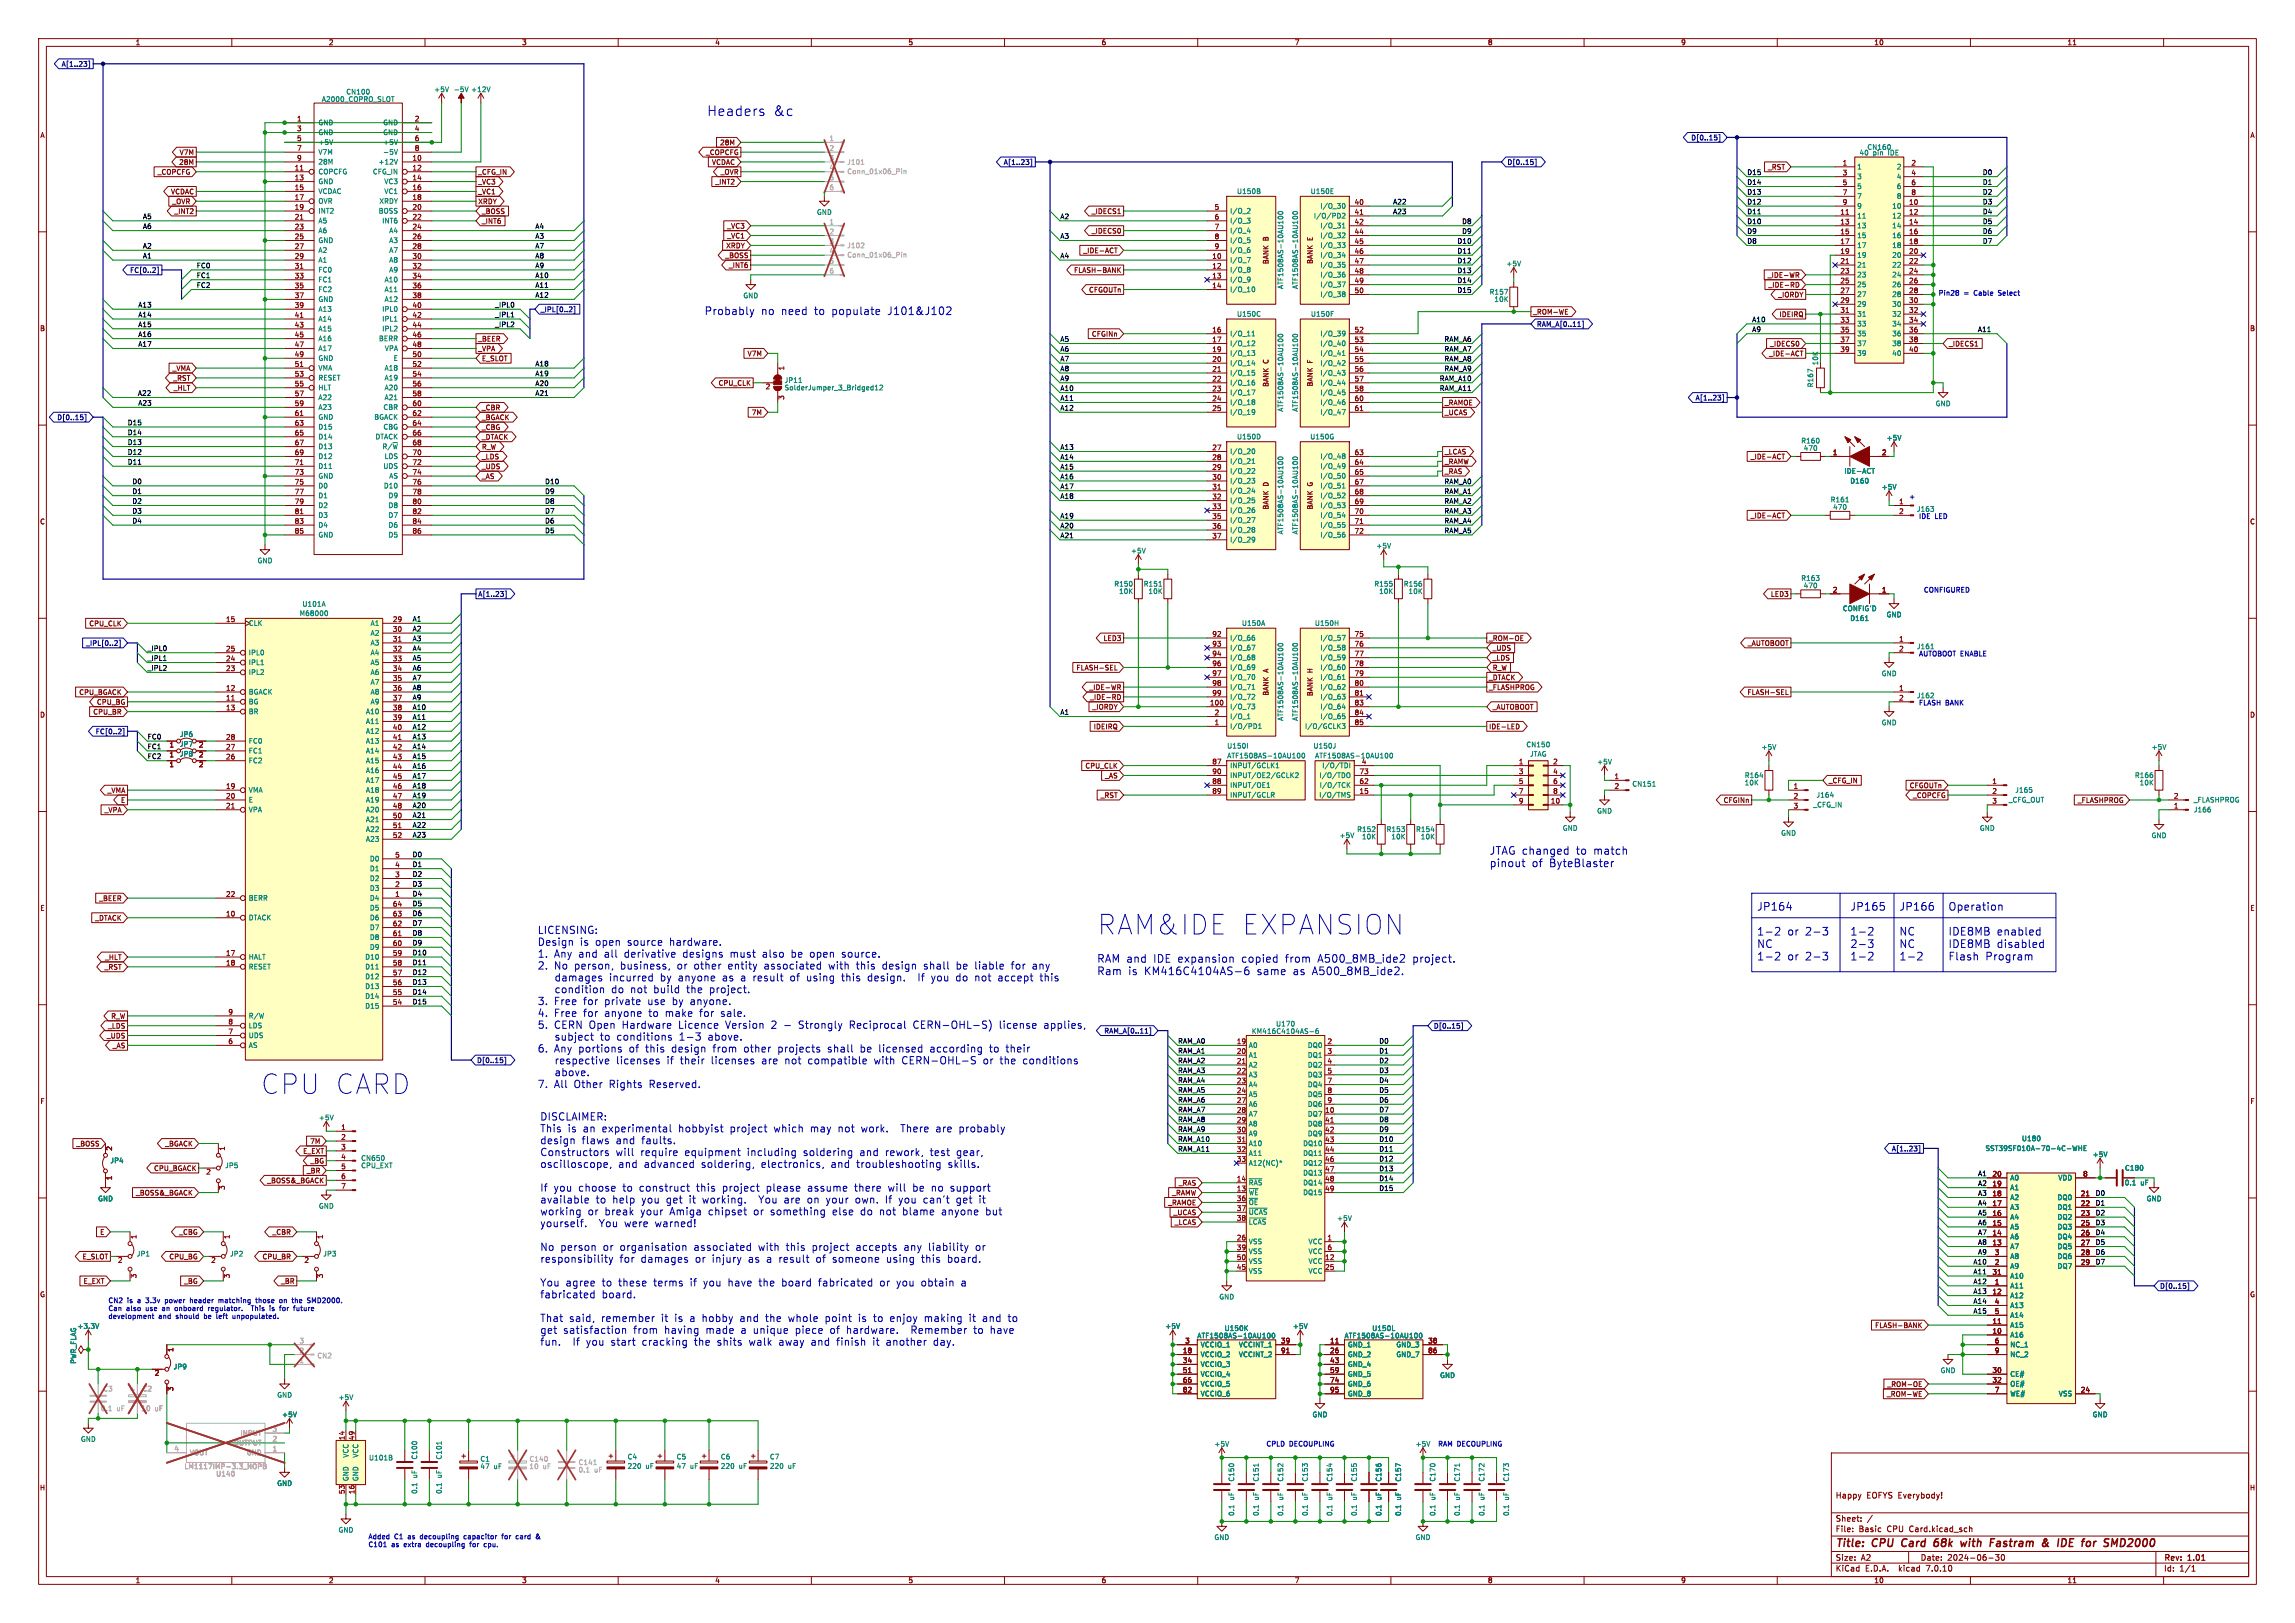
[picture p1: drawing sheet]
<svg xmlns="http://www.w3.org/2000/svg" width="594mm" height="420mm" viewBox="0 0 594 420" stroke-linecap="round" stroke-linejoin="round" font-family="sans-serif">
<defs><g id="words">
<g font-size="7.1" fill="#0000c2">
<text x="283.8" y="242.3">RAM&amp;IDE EXPANSION</text>
<text x="67.3" y="283.6">CPU CARD</text>
</g>
<g font-size="3.5" fill="#0000c2">
<text x="182.9" y="30.2">Headers</text>
<text x="200" y="30.2">&amp;c</text>
</g>
<g font-size="2.8" fill="#0000c2">
<text x="182.2" y="81.7">Probably</text>
<text x="196.9" y="81.7">no</text>
<text x="202.1" y="81.7">need</text>
<text x="210.7" y="81.7">to</text>
<text x="215.2" y="81.7">populate</text>
<text x="229.8" y="81.7">J101&amp;J102</text>
<text x="385.4" y="221.3">JTAG changed</text>
<text x="407.8" y="221.3">to</text>
<text x="412.4" y="221.3">match</text>
<text x="385.4" y="224.5">pinout</text>
<text x="396.4" y="224.5">of</text>
<text x="400.9" y="224.5">ByteBlaster</text>
<text x="454.7" y="235.8">JP164</text>
<text x="478.8" y="235.8">JP165</text>
<text x="491.5" y="235.8">JP166</text>
<text x="504.2" y="235.8">Operation</text>
<text x="454.7" y="242.2">1-2</text>
<text x="454.7" y="245.5">NC</text>
<text x="462.5" y="242.2">or</text>
<text x="467.2" y="242.2">2-3</text>
<text x="478.8" y="242.2">1-2</text>
<text x="478.8" y="245.5">2-3</text>
<text x="491.5" y="242.2">NC</text>
<text x="491.5" y="245.5">NC</text>
<text x="504.2" y="242.2">IDE8MB</text>
<text x="504.2" y="245.5">IDE8MB</text>
<text x="516.7" y="242.2">enabled</text>
<text x="516.7" y="245.5">disabled</text>
<text x="283.8" y="249.3">RAM and</text>
<text x="298.4" y="249.3">IDE expansion</text>
<text x="321.3" y="249.3">copied</text>
<text x="332.7" y="249.3">from</text>
<text x="341.1" y="249.3">A500_8MB_ide2</text>
<text x="365.8" y="249.3">project.</text>
<text x="454.7" y="248.7">1-2</text>
<text x="462.5" y="248.7">or</text>
<text x="467.2" y="248.7">2-3</text>
<text x="478.8" y="248.7">1-2</text>
<text x="491.5" y="248.7">1-2</text>
<text x="504.2" y="248.7">Flash</text>
<text x="513.8" y="248.7">Program</text>
<text x="283.8" y="252.5">Ram</text>
<text x="291.9" y="252.5">is</text>
<text x="296.1" y="252.5">KM416C4104AS-6</text>
<text x="325.3" y="252.5">same</text>
<text x="334.6" y="252.5">as</text>
<text x="339.7" y="252.5">A500_8MB_ide2.</text>
</g>
<g font-size="2.8" fill="#840000">
<text x="475" y="400.9">Title:</text>
<text x="484.7" y="400.9">CPU</text>
<text x="493.1" y="400.9">Card</text>
<text x="502.3" y="400.9">68k</text>
<text x="510" y="400.9">with</text>
<text x="518.3" y="400.9">Fastram</text>
<text x="532.7" y="400.9">&amp;</text>
<text x="537.5" y="400.9">IDE</text>
<text x="544.5" y="400.9">for</text>
<text x="551.1" y="400.9">SMD2000</text>
</g>
<g font-size="2.7" fill="#0000c2">
<text x="139.1" y="241.8">LICENSING:</text>
<text x="139.1" y="244.9">Design</text>
<text x="150" y="244.9">is</text>
<text x="154" y="244.9">open</text>
<text x="162.3" y="244.9">source</text>
<text x="173.3" y="244.9">hardware.</text>
<text x="139.1" y="248">1.</text>
<text x="139.1" y="251">2.</text>
<text x="143.3" y="248">Any and</text>
<text x="143.3" y="251">No person,</text>
<text x="156.3" y="248">all</text>
<text x="160.5" y="251">business,</text>
<text x="161.6" y="248">derivative</text>
<text x="175.3" y="251">or</text>
<text x="176.8" y="248">designs</text>
<text x="179.7" y="251">other</text>
<text x="188.6" y="251">entity</text>
<text x="189.1" y="248">must</text>
<text x="197.6" y="248">also</text>
<text x="198" y="251">associated</text>
<text x="205.1" y="248">be</text>
<text x="210" y="248">open</text>
<text x="214.8" y="251">with</text>
<text x="218.3" y="248">source.</text>
<text x="222" y="251">this</text>
<text x="228.8" y="251">design</text>
<text x="239.6" y="251">shall</text>
<text x="248.1" y="251">be</text>
<text x="253" y="251">liable</text>
<text x="262.5" y="251">for</text>
<text x="268" y="251">any</text>
<text x="143.6" y="254.1">damages</text>
<text x="143.6" y="257.2">condition</text>
<text x="157.8" y="254.1">incurred</text>
<text x="158.3" y="257.2">do</text>
<text x="163.3" y="257.2">not</text>
<text x="169.4" y="257.2">build</text>
<text x="171" y="254.1">by</text>
<text x="175.7" y="254.1">anyone</text>
<text x="178" y="257.2">the</text>
<text x="183.9" y="257.2">project.</text>
<text x="187.2" y="254.1">as</text>
<text x="192" y="254.1">a result</text>
<text x="205" y="254.1">of</text>
<text x="209.3" y="254.1">using</text>
<text x="218.4" y="254.1">this</text>
<text x="225.2" y="254.1">design.</text>
<text x="238.5" y="254.1">If</text>
<text x="242" y="254.1">you</text>
<text x="248.4" y="254.1">do</text>
<text x="253.4" y="254.1">not</text>
<text x="259.4" y="254.1">accept</text>
<text x="270.4" y="254.1">this</text>
<text x="139.1" y="260.2">3.</text>
<text x="139.1" y="263.3">4.</text>
<text x="143.3" y="260.2">Free</text>
<text x="143.3" y="263.3">Free</text>
<text x="150.9" y="260.2">for</text>
<text x="150.9" y="263.3">for</text>
<text x="156.4" y="260.2">private</text>
<text x="156.4" y="263.3">anyone</text>
<text x="167.7" y="260.2">use</text>
<text x="167.9" y="263.3">to</text>
<text x="172.3" y="263.3">make</text>
<text x="174.1" y="260.2">by</text>
<text x="178.8" y="260.2">anyone.</text>
<text x="181.3" y="263.3">for</text>
<text x="186.8" y="263.3">sale.</text>
<text x="139.1" y="266.4">5.</text>
<text x="143.3" y="266.4">CERN Open</text>
<text x="143.6" y="269.4">subject</text>
<text x="155.4" y="269.4">to</text>
<text x="159.8" y="269.4">conditions</text>
<text x="161" y="266.4">Hardware</text>
<text x="175.7" y="266.4">Licence</text>
<text x="176" y="269.4">1-3</text>
<text x="183.5" y="269.4">above.</text>
<text x="187.9" y="266.4">Version</text>
<text x="199.8" y="266.4">2</text>
<text x="203.1" y="266.4">-</text>
<text x="207" y="266.4">Strongly</text>
<text x="220.2" y="266.4">Reciprocal</text>
<text x="236.8" y="266.4">CERN-OHL-S)</text>
<text x="259.2" y="266.4">license</text>
<text x="270.8" y="266.4">applies,</text>
<text x="139.1" y="272.5">6.</text>
<text x="143.3" y="272.5">Any portions</text>
<text x="143.6" y="275.6">respective</text>
<text x="159.6" y="275.6">licenses</text>
<text x="162.8" y="272.5">of</text>
<text x="167.1" y="272.5">this</text>
<text x="172.7" y="275.6">if</text>
<text x="173.9" y="272.5">design</text>
<text x="176.3" y="275.6">their</text>
<text x="184.3" y="275.6">licenses</text>
<text x="184.7" y="272.5">from</text>
<text x="192.8" y="272.5">other</text>
<text x="197.5" y="275.6">are</text>
<text x="201.6" y="272.5">projects</text>
<text x="203.5" y="275.6">not</text>
<text x="209.6" y="275.6">compatible</text>
<text x="214.6" y="272.5">shall</text>
<text x="223.1" y="272.5">be</text>
<text x="226.8" y="275.6">with</text>
<text x="228" y="272.5">licensed</text>
<text x="234.1" y="275.6">CERN-OHL-S</text>
<text x="241.3" y="272.5">according</text>
<text x="255.2" y="275.6">or</text>
<text x="256.8" y="272.5">to</text>
<text x="259.6" y="275.6">the</text>
<text x="261.1" y="272.5">their</text>
<text x="265.6" y="275.6">conditions</text>
<text x="139.1" y="281.7">7.</text>
<text x="143.3" y="281.7">All</text>
<text x="143.6" y="278.6">above.</text>
<text x="148.5" y="281.7">Other</text>
<text x="157.6" y="281.7">Rights</text>
<text x="168" y="281.7">Reserved.</text>
<text x="139.7" y="290.1">DISCLAIMER:</text>
<text x="139.7" y="293.2">This</text>
<text x="146.9" y="293.2">is</text>
<text x="150.8" y="293.2">an</text>
<text x="155.8" y="293.2">experimental</text>
<text x="175.7" y="293.2">hobbyist</text>
<text x="189.1" y="293.2">project</text>
<text x="200.5" y="293.2">which</text>
<text x="210" y="293.2">may</text>
<text x="217.2" y="293.2">not</text>
<text x="223.3" y="293.2">work.</text>
<text x="233.7" y="293.2">There</text>
<text x="242.8" y="293.2">are</text>
<text x="248.9" y="293.2">probably</text>
<text x="139.7" y="296.2">design</text>
<text x="139.7" y="299.3">Constructors</text>
<text x="150.5" y="296.2">flaws</text>
<text x="159.3" y="299.3">will</text>
<text x="159.4" y="296.2">and</text>
<text x="165.7" y="299.3">require</text>
<text x="166.1" y="296.2">faults.</text>
<text x="177.2" y="299.3">equipment</text>
<text x="193.4" y="299.3">including</text>
<text x="208" y="299.3">soldering</text>
<text x="222.7" y="299.3">and</text>
<text x="229.4" y="299.3">rework,</text>
<text x="241.1" y="299.3">test</text>
<text x="248" y="299.3">gear,</text>
<text x="139.7" y="302.4">oscilloscope,</text>
<text x="159.9" y="302.4">and</text>
<text x="166.6" y="302.4">advanced</text>
<text x="181.5" y="302.4">soldering,</text>
<text x="197.1" y="302.4">electronics,</text>
<text x="215.2" y="302.4">and</text>
<text x="221.9" y="302.4">troubleshooting</text>
<text x="245.6" y="302.4">skills.</text>
<text x="139.7" y="308.5">If</text>
<text x="139.7" y="311.6">available</text>
<text x="143.2" y="308.5">you</text>
<text x="149.6" y="308.5">choose</text>
<text x="154.1" y="311.6">to</text>
<text x="158.4" y="311.6">help</text>
<text x="161.2" y="308.5">to</text>
<text x="165.5" y="308.5">construct</text>
<text x="166.1" y="311.6">you</text>
<text x="172.5" y="311.6">get</text>
<text x="178.5" y="311.6">it</text>
<text x="180.4" y="308.5">this</text>
<text x="182" y="311.6">working.</text>
<text x="187.1" y="308.5">project</text>
<text x="196.7" y="311.6">You</text>
<text x="198.6" y="308.5">please</text>
<text x="203.3" y="311.6">are</text>
<text x="209.3" y="308.5">assume</text>
<text x="209.4" y="311.6">on</text>
<text x="214.4" y="311.6">your</text>
<text x="221.6" y="308.5">there</text>
<text x="222" y="311.6">own.</text>
<text x="229.9" y="311.6">If</text>
<text x="230.4" y="308.5">will</text>
<text x="233.4" y="311.6">you</text>
<text x="236.8" y="308.5">be</text>
<text x="239.8" y="311.6">can't</text>
<text x="241.7" y="308.5">no</text>
<text x="246.6" y="308.5">support</text>
<text x="248.4" y="311.6">get</text>
<text x="254.4" y="311.6">it</text>
<text x="139.7" y="314.6">working</text>
<text x="139.7" y="317.7">yourself.</text>
<text x="152" y="314.6">or</text>
<text x="155" y="317.7">You</text>
<text x="156.5" y="314.6">break</text>
<text x="161.6" y="317.7">were</text>
<text x="165.8" y="314.6">your</text>
<text x="169.6" y="317.7">warned!</text>
<text x="173.4" y="314.6">Amiga</text>
<text x="183.4" y="314.6">chipset</text>
<text x="195.2" y="314.6">or</text>
<text x="199.7" y="314.6">something</text>
<text x="215.8" y="314.6">else</text>
<text x="223.1" y="314.6">do</text>
<text x="228.1" y="314.6">not</text>
<text x="234.2" y="314.6">blame</text>
<text x="244.3" y="314.6">anyone</text>
<text x="255.8" y="314.6">but</text>
<text x="139.7" y="323.8">No person</text>
<text x="156" y="323.8">or</text>
<text x="160.4" y="323.8">organisation</text>
<text x="179.6" y="323.8">associated</text>
<text x="196.4" y="323.8">with</text>
<text x="203.7" y="323.8">this</text>
<text x="210.4" y="323.8">project</text>
<text x="221.9" y="323.8">accepts</text>
<text x="234.4" y="323.8">any</text>
<text x="240.8" y="323.8">liability</text>
<text x="253" y="323.8">or</text>
<text x="139.7" y="326.9">responsibility</text>
<text x="160.3" y="326.9">for</text>
<text x="165.8" y="326.9">damages</text>
<text x="179.9" y="326.9">or</text>
<text x="184.4" y="326.9">injury</text>
<text x="193.8" y="326.9">as</text>
<text x="198.6" y="326.9">a result</text>
<text x="211.5" y="326.9">of</text>
<text x="215.9" y="326.9">someone</text>
<text x="229.9" y="326.9">using</text>
<text x="239.1" y="326.9">this</text>
<text x="245.8" y="326.9">board.</text>
<text x="139.7" y="333">You</text>
<text x="146.3" y="333">agree</text>
<text x="155.7" y="333">to</text>
<text x="160.1" y="333">these</text>
<text x="169.2" y="333">terms</text>
<text x="178.7" y="333">if</text>
<text x="182.2" y="333">you</text>
<text x="188.7" y="333">have</text>
<text x="196.7" y="333">the</text>
<text x="202.7" y="333">board</text>
<text x="212.3" y="333">fabricated</text>
<text x="228.3" y="333">or</text>
<text x="232.7" y="333">you</text>
<text x="239.1" y="333">obtain</text>
<text x="249.5" y="333">a</text>
<text x="139.7" y="336.1">fabricated</text>
<text x="155.7" y="336.1">board.</text>
<text x="139.7" y="342.2">That</text>
<text x="139.7" y="345.3">get</text>
<text x="145.7" y="345.3">satisfaction</text>
<text x="147.2" y="342.2">said,</text>
<text x="155.5" y="342.2">remember</text>
<text x="163.9" y="345.3">from</text>
<text x="171.1" y="342.2">it</text>
<text x="172" y="345.3">having</text>
<text x="174.7" y="342.2">is</text>
<text x="178.6" y="342.2">a hobby</text>
<text x="182.7" y="345.3">made</text>
<text x="191.8" y="342.2">and</text>
<text x="191.9" y="345.3">a unique</text>
<text x="198.5" y="342.2">the</text>
<text x="204.4" y="342.2">whole</text>
<text x="206.1" y="345.3">piece</text>
<text x="214" y="342.2">point</text>
<text x="215.1" y="345.3">of</text>
<text x="219.5" y="345.3">hardware.</text>
<text x="222.7" y="342.2">is</text>
<text x="226.7" y="342.2">to</text>
<text x="231" y="342.2">enjoy</text>
<text x="236.3" y="345.3">Remember</text>
<text x="240" y="342.2">making</text>
<text x="251.7" y="342.2">it</text>
<text x="252.6" y="345.3">to</text>
<text x="255.2" y="342.2">and</text>
<text x="257" y="345.3">have</text>
<text x="261.9" y="342.2">to</text>
<text x="139.7" y="348.4">fun.</text>
<text x="148.2" y="348.4">If</text>
<text x="151.7" y="348.4">you</text>
<text x="158.1" y="348.4">start</text>
<text x="166.3" y="348.4">cracking</text>
<text x="179.9" y="348.4">the</text>
<text x="185.9" y="348.4">shits</text>
<text x="194.2" y="348.4">walk</text>
<text x="202" y="348.4">away</text>
<text x="210.4" y="348.4">and</text>
<text x="217.1" y="348.4">finish</text>
<text x="226.5" y="348.4">it</text>
<text x="230" y="348.4">another</text>
<text x="242.4" y="348.4">day.</text>
</g>
<g font-size="2.1" fill="#840000">
<text x="475" y="388">Happy</text>
<text x="483.1" y="388">EOFYS Everybody!</text>
<text x="475" y="394">Sheet:</text>
<text x="475" y="396.7">File:</text>
<text x="481.1" y="396.7">Basic</text>
<text x="488.5" y="396.7">CPU Card.kicad_sch</text>
<text x="475" y="406.9">KiCad</text>
<text x="475" y="404.1">Size:</text>
<text x="481.7" y="404.1">A2</text>
<text x="482.7" y="406.9">E.D.A.</text>
<text x="491.6" y="406.9">kicad</text>
<text x="497" y="404.1">Date:</text>
<text x="498.8" y="406.9">7.0.10</text>
<text x="504" y="404.1">2024-06-30</text>
<text x="560" y="404.3">Rev:</text>
<text x="560" y="406.9">Id:</text>
<text x="564.1" y="406.9">1/1</text>
<text x="566.4" y="404.3">1.01</text>
</g>
<g font-size="1.8" fill="#840000">
<text x="35" y="11.9">1</text>
<text x="85" y="11.9">2</text>
<text x="135" y="11.9">3</text>
<text x="185" y="11.9">4</text>
<text x="235" y="11.9">5</text>
<text x="285" y="11.9">6</text>
<text x="335" y="11.9">7</text>
<text x="385" y="11.9">8</text>
<text x="435" y="11.9">9</text>
<text x="485" y="11.9">10</text>
<text x="535" y="11.9">11</text>
<text x="10.3" y="35.9">A</text>
<text x="76.8" y="31.5">1</text>
<text x="76.8" y="34">3</text>
<text x="107.2" y="31.5">2</text>
<text x="107.2" y="34">4</text>
<text x="582.3" y="35.9">A</text>
<text x="46.4" y="40.3">V7M</text>
<text x="76.8" y="36.6">5</text>
<text x="76.8" y="39.1">7</text>
<text x="76.8" y="41.7">9</text>
<text x="106.6" y="41.7">10</text>
<text x="107.2" y="36.6">6</text>
<text x="107.2" y="39.1">8</text>
<text x="182.6" y="40.3">_COPCFG</text>
<text x="186.3" y="37.8">28M</text>
<text x="40.7" y="45.4">_COPCFG</text>
<text x="46.3" y="42.9">28M</text>
<text x="76.2" y="44.2">11</text>
<text x="76.2" y="46.7">13</text>
<text x="106.6" y="44.2">12</text>
<text x="106.6" y="46.7">14</text>
<text x="123.7" y="47.9">_VC3</text>
<text x="123.7" y="45.4">_CFG_IN</text>
<text x="184.2" y="42.9">VCDAC</text>
<text x="185.1" y="47.9">_INT2</text>
<text x="186.4" y="45.4">_OVR</text>
<text x="457.5" y="44.1">_RST</text>
<text x="476.8" y="42.9">1</text>
<text x="476.8" y="45.5">3</text>
<text x="494.6" y="42.9">2</text>
<text x="494.6" y="45.5">4</text>
<text x="44.1" y="50.5">VCDAC</text>
<text x="44.5" y="53">_OVR</text>
<text x="76.2" y="49.3">15</text>
<text x="76.2" y="51.8">17</text>
<text x="106.6" y="49.3">16</text>
<text x="106.6" y="51.8">18</text>
<text x="123.7" y="50.5">_VC1</text>
<text x="123.7" y="53">XRDY</text>
<text x="350.5" y="53.1">40</text>
<text x="476.8" y="48">5</text>
<text x="476.8" y="50.5">7</text>
<text x="476.8" y="53.1">9</text>
<text x="494" y="53.1">10</text>
<text x="494.6" y="48">6</text>
<text x="494.6" y="50.5">8</text>
<text x="45" y="55.6">_INT2</text>
<text x="76.2" y="54.4">19</text>
<text x="76.2" y="56.9">21</text>
<text x="76.2" y="59.4">23</text>
<text x="106.6" y="54.4">20</text>
<text x="106.6" y="56.9">22</text>
<text x="106.6" y="59.4">24</text>
<text x="124.6" y="55.6">_BOSS</text>
<text x="124.6" y="58.1">_INT6</text>
<text x="188.1" y="59.4">_VC3</text>
<text x="282.5" y="55.6">_IDECS1</text>
<text x="314.3" y="54.4">5</text>
<text x="314.3" y="56.9">6</text>
<text x="314.3" y="59.4">7</text>
<text x="350.5" y="55.6">41</text>
<text x="350.5" y="58.2">42</text>
<text x="476.2" y="55.6">11</text>
<text x="476.2" y="58.2">13</text>
<text x="494" y="55.6">12</text>
<text x="494" y="58.2">14</text>
<text x="76.2" y="62">25</text>
<text x="76.2" y="64.5">27</text>
<text x="106.6" y="62">26</text>
<text x="106.6" y="64.5">28</text>
<text x="187.8" y="64.5">XRDY</text>
<text x="188.1" y="61.9">_VC1</text>
<text x="280.3" y="65.7">_IDE-ACT</text>
<text x="282.5" y="60.6">_IDECS0</text>
<text x="314.3" y="62">8</text>
<text x="314.3" y="64.5">9</text>
<text x="328.5" y="62.3" transform="rotate(-90 328.5 62.3)">B</text>
<text x="340" y="62.3" transform="rotate(-90 340 62.3)">E</text>
<text x="350.5" y="60.7">44</text>
<text x="350.5" y="63.2">45</text>
<text x="350.5" y="65.8">46</text>
<text x="476.2" y="60.7">15</text>
<text x="476.2" y="63.2">17</text>
<text x="476.2" y="65.8">19</text>
<text x="494" y="60.7">16</text>
<text x="494" y="63.2">18</text>
<text x="494" y="65.8">20</text>
<text x="76.2" y="67.1">29</text>
<text x="76.2" y="69.6">31</text>
<text x="106.6" y="67.1">30</text>
<text x="106.6" y="69.6">32</text>
<text x="187.6" y="67">_BOSS</text>
<text x="188.6" y="69.5">_INT6</text>
<text x="277.9" y="70.8">FLASH-BANK</text>
<text x="313.6" y="67.1">10</text>
<text x="313.6" y="69.6">12</text>
<text x="328.5" y="68.5" transform="rotate(-90 328.5 68.5)">BANK</text>
<text x="340" y="68.4" transform="rotate(-90 340 68.4)">BANK</text>
<text x="350.5" y="68.3">47</text>
<text x="350.5" y="70.9">48</text>
<text x="476.2" y="68.3">21</text>
<text x="476.2" y="70.9">23</text>
<text x="494" y="68.3">22</text>
<text x="494" y="70.9">24</text>
<text x="76.2" y="72.1">33</text>
<text x="76.2" y="74.7">35</text>
<text x="76.2" y="77.2">37</text>
<text x="106.6" y="72.1">34</text>
<text x="106.6" y="74.7">36</text>
<text x="106.6" y="77.2">38</text>
<text x="281.7" y="75.9">CFGOUTn</text>
<text x="313.6" y="72.1">13</text>
<text x="313.6" y="74.7">14</text>
<text x="350.5" y="73.4">49</text>
<text x="350.5" y="75.9">50</text>
<text x="457.4" y="72.1">_IDE-WR</text>
<text x="457.6" y="74.6">_IDE-RD</text>
<text x="460.1" y="77.2">_IORDY</text>
<text x="476.2" y="73.4">25</text>
<text x="476.2" y="75.9">27</text>
<text x="494" y="73.4">26</text>
<text x="494" y="75.9">28</text>
<text x="76.2" y="79.8">39</text>
<text x="76.2" y="82.3">41</text>
<text x="106.6" y="79.8">40</text>
<text x="106.6" y="82.3">42</text>
<text x="396.7" y="81.6">_ROM-WE</text>
<text x="460.5" y="82.2">IDEIRQ</text>
<text x="476.2" y="78.5">29</text>
<text x="476.2" y="81">31</text>
<text x="476.2" y="83.6">33</text>
<text x="494" y="78.5">30</text>
<text x="494" y="81">32</text>
<text x="494" y="83.6">34</text>
<text x="10.3" y="85.9">B</text>
<text x="76.2" y="84.8">43</text>
<text x="76.2" y="87.4">45</text>
<text x="76.2" y="89.9">47</text>
<text x="106.6" y="84.8">44</text>
<text x="106.6" y="87.4">46</text>
<text x="106.6" y="89.9">48</text>
<text x="123.7" y="88.6">_BEER</text>
<text x="282.5" y="87.3">CFGINn</text>
<text x="313.6" y="86.1">16</text>
<text x="313.6" y="88.6">17</text>
<text x="350.5" y="86.1">52</text>
<text x="350.5" y="88.6">53</text>
<text x="458" y="89.9">_IDECS0</text>
<text x="476.2" y="86.1">35</text>
<text x="476.2" y="88.6">37</text>
<text x="494" y="86.1">36</text>
<text x="494" y="88.6">38</text>
<text x="504.4" y="89.9">_IDECS1</text>
<text x="582.3" y="85.9">B</text>
<text x="76.2" y="92.5">49</text>
<text x="76.2" y="95">51</text>
<text x="106.6" y="92.5">50</text>
<text x="106.6" y="95">52</text>
<text x="123.7" y="91.1">_VPA</text>
<text x="124.6" y="93.7">E_SLOT</text>
<text x="193.4" y="92.4">V7M</text>
<text x="203.3" y="96" transform="rotate(-90 203.3 96)">1</text>
<text x="313.6" y="91.2">19</text>
<text x="313.6" y="93.7">20</text>
<text x="328.5" y="94.1" transform="rotate(-90 328.5 94.1)">C</text>
<text x="340" y="94" transform="rotate(-90 340 94)">F</text>
<text x="350.5" y="91.2">54</text>
<text x="350.5" y="93.7">55</text>
<text x="457.8" y="92.4">_IDE-ACT</text>
<text x="476.2" y="91.2">39</text>
<text x="494" y="91.2">40</text>
<text x="44.6" y="96.2">_VMA</text>
<text x="44.8" y="98.7">_RST</text>
<text x="44.9" y="101.3">_HLT</text>
<text x="76.2" y="97.5">53</text>
<text x="76.2" y="100.1">55</text>
<text x="106.6" y="97.5">54</text>
<text x="106.6" y="100.1">56</text>
<text x="185.9" y="100">CPU_CLK</text>
<text x="198" y="101">2</text>
<text x="313.6" y="96.3">21</text>
<text x="313.6" y="98.8">22</text>
<text x="313.6" y="101.3">23</text>
<text x="328.5" y="100.2" transform="rotate(-90 328.5 100.2)">BANK</text>
<text x="340" y="100.1" transform="rotate(-90 340 100.1)">BANK</text>
<text x="350.5" y="96.3">56</text>
<text x="350.5" y="98.8">57</text>
<text x="350.5" y="101.3">58</text>
<text x="76.2" y="102.6">57</text>
<text x="76.2" y="105.2">59</text>
<text x="76.2" y="107.7">61</text>
<text x="106.6" y="102.6">58</text>
<text x="106.6" y="105.2">60</text>
<text x="106.6" y="107.7">62</text>
<text x="124.6" y="106.4">_CBR</text>
<text x="194.5" y="107.6">7M</text>
<text x="203.3" y="103.6" transform="rotate(-90 203.3 103.6)">3</text>
<text x="313.6" y="103.9">24</text>
<text x="313.6" y="106.4">25</text>
<text x="350.5" y="103.9">60</text>
<text x="350.5" y="106.4">61</text>
<text x="373.9" y="105.1">_RAMOE</text>
<text x="373.9" y="107.6">_UCAS</text>
<text x="76.2" y="110.2">63</text>
<text x="76.2" y="112.8">65</text>
<text x="106.6" y="110.2">64</text>
<text x="106.6" y="112.8">66</text>
<text x="124.6" y="114">_DTACK</text>
<text x="124.6" y="108.9">_BGACK</text>
<text x="124.6" y="111.4">_CBG</text>
<text x="76.2" y="115.3">67</text>
<text x="76.2" y="117.9">69</text>
<text x="106.6" y="115.3">68</text>
<text x="106.6" y="117.9">70</text>
<text x="124.6" y="119.1">_LDS</text>
<text x="124.6" y="116.5">R_W</text>
<text x="313.6" y="116.6">27</text>
<text x="313.6" y="119.1">28</text>
<text x="350.5" y="117.9">63</text>
<text x="373.9" y="117.8">_LCAS</text>
<text x="453" y="119.1">_IDE-ACT</text>
<text x="474.3" y="117.9">1</text>
<text x="487" y="117.9">2</text>
<text x="76.2" y="120.4">71</text>
<text x="76.2" y="122.9">73</text>
<text x="76.2" y="125.5">75</text>
<text x="106.6" y="120.4">72</text>
<text x="106.6" y="122.9">74</text>
<text x="106.6" y="125.5">76</text>
<text x="124.6" y="124.1">_AS</text>
<text x="124.6" y="121.6">_UDS</text>
<text x="313.6" y="121.7">29</text>
<text x="313.6" y="124.2">30</text>
<text x="328.5" y="125.8" transform="rotate(-90 328.5 125.8)">D</text>
<text x="340" y="125.8" transform="rotate(-90 340 125.8)">G</text>
<text x="350.5" y="120.4">64</text>
<text x="350.5" y="122.9">65</text>
<text x="350.5" y="125.5">67</text>
<text x="373.9" y="122.9">_RAS</text>
<text x="373.9" y="120.3">_RAMW</text>
<text x="76.2" y="128">77</text>
<text x="76.2" y="130.6">79</text>
<text x="106.6" y="128">78</text>
<text x="106.6" y="130.6">80</text>
<text x="313.6" y="126.7">31</text>
<text x="313.6" y="129.3">32</text>
<text x="313.6" y="131.8">33</text>
<text x="328.5" y="132" transform="rotate(-90 328.5 132)">BANK</text>
<text x="340" y="132" transform="rotate(-90 340 132)">BANK</text>
<text x="350.5" y="128">68</text>
<text x="350.5" y="130.6">69</text>
<text x="491.4" y="130.6">1</text>
<text x="10.3" y="135.9">C</text>
<text x="76.2" y="133.1">81</text>
<text x="76.2" y="135.6">83</text>
<text x="106.6" y="133.1">82</text>
<text x="106.6" y="135.6">84</text>
<text x="313.6" y="134.4">35</text>
<text x="313.6" y="136.9">36</text>
<text x="350.5" y="133.1">70</text>
<text x="350.5" y="135.6">71</text>
<text x="453" y="134.3">_IDE-ACT</text>
<text x="491.4" y="133.1">2</text>
<text x="582.3" y="135.9">C</text>
<text x="76.2" y="138.2">85</text>
<text x="106.6" y="138.2">86</text>
<text x="313.6" y="139.4">37</text>
<text x="350.5" y="138.2">72</text>
<text x="458.2" y="154.6">LED3</text>
<text x="474.3" y="153.4">2</text>
<text x="487" y="153.4">1</text>
<text x="58.4" y="161">15</text>
<text x="101.6" y="161">29</text>
<text x="23" y="162.2">CPU_CLK</text>
<text x="101.6" y="163.6">30</text>
<text x="101.6" y="166.1">31</text>
<text x="285.5" y="166.1">LED3</text>
<text x="313.6" y="164.8">92</text>
<text x="313.6" y="167.4">93</text>
<text x="350.5" y="164.8">75</text>
<text x="350.5" y="167.4">76</text>
<text x="385.3" y="166.1">_ROM-OE</text>
<text x="452.3" y="167.3">_AUTOBOOT</text>
<text x="491.4" y="166.1">1</text>
<text x="58.4" y="173.7">23</text>
<text x="58.4" y="171.2">24</text>
<text x="58.4" y="168.7">25</text>
<text x="101.6" y="168.7">32</text>
<text x="101.6" y="171.2">33</text>
<text x="101.6" y="173.7">34</text>
<text x="278.5" y="173.7">FLASH-SEL</text>
<text x="313.6" y="169.9">94</text>
<text x="313.6" y="172.5">96</text>
<text x="328.5" y="174" transform="rotate(-90 328.5 174)">A</text>
<text x="350.5" y="169.9">77</text>
<text x="350.5" y="172.5">78</text>
<text x="386.2" y="171.1">_LDS</text>
<text x="386.2" y="173.7">R_W</text>
<text x="386.2" y="168.6">_UDS</text>
<text x="491.4" y="168.7">2</text>
<text x="58.4" y="178.8">12</text>
<text x="101.6" y="176.3">35</text>
<text x="101.6" y="178.8">36</text>
<text x="281.9" y="178.8">_IDE-WR</text>
<text x="313.6" y="175">97</text>
<text x="313.6" y="177.5">98</text>
<text x="340" y="174.1" transform="rotate(-90 340 174.1)">H</text>
<text x="350.5" y="175">79</text>
<text x="350.5" y="177.5">80</text>
<text x="385.3" y="178.8">_FLASHPROG</text>
<text x="385.3" y="176.2">_DTACK</text>
<text x="491.4" y="178.8">1</text>
<text x="10.3" y="185.9">D</text>
<text x="20.4" y="180">CPU_BGACK</text>
<text x="24" y="185.1">CPU_BR</text>
<text x="25" y="182.6">CPU_BG</text>
<text x="58.4" y="181.4">11</text>
<text x="58.4" y="183.9">13</text>
<text x="101.6" y="181.4">37</text>
<text x="101.6" y="183.9">38</text>
<text x="282" y="181.3">_IDE-RD</text>
<text x="282.7" y="183.8">_IORDY</text>
<text x="313" y="182.6">100</text>
<text x="313.6" y="180.1">99</text>
<text x="314.3" y="185.2">2</text>
<text x="328.5" y="180.1" transform="rotate(-90 328.5 180.1)">BANK</text>
<text x="340" y="180.3" transform="rotate(-90 340 180.3)">BANK</text>
<text x="350.5" y="180.1">81</text>
<text x="350.5" y="182.6">83</text>
<text x="350.5" y="185.2">84</text>
<text x="386.2" y="183.8">_AUTOBOOT</text>
<text x="452.2" y="180">FLASH-SEL</text>
<text x="491.4" y="181.4">2</text>
<text x="582.3" y="185.9">D</text>
<text x="58.4" y="191.5">28</text>
<text x="101.6" y="186.4">39</text>
<text x="101.6" y="189">40</text>
<text x="101.6" y="191.5">41</text>
<text x="283" y="188.9">IDEIRQ</text>
<text x="314.3" y="187.7">1</text>
<text x="350.5" y="187.7">85</text>
<text x="385.3" y="188.9">IDE-LED</text>
<text x="43.7" y="196.3">1</text>
<text x="43.7" y="193.8">1</text>
<text x="51.4" y="196.3">2</text>
<text x="51.4" y="193.8">2</text>
<text x="58.4" y="196.6">26</text>
<text x="58.4" y="194.1">27</text>
<text x="101.6" y="194.1">42</text>
<text x="101.6" y="196.6">43</text>
<text x="313.6" y="197.9">87</text>
<text x="393" y="197.9">1</text>
<text x="401.9" y="197.9">2</text>
<text x="43.7" y="198.8">1</text>
<text x="51.4" y="198.8">2</text>
<text x="101.6" y="199.1">44</text>
<text x="101.6" y="201.7">45</text>
<text x="280.8" y="199.1">CPU_CLK</text>
<text x="285.9" y="201.6">_AS</text>
<text x="313.6" y="202.9">88</text>
<text x="313.6" y="200.4">90</text>
<text x="351.7" y="202.9">62</text>
<text x="351.7" y="200.4">73</text>
<text x="393" y="200.4">3</text>
<text x="393" y="202.9">5</text>
<text x="401.9" y="200.4">4</text>
<text x="401.9" y="202.9">6</text>
<text x="417.8" y="201.7">1</text>
<text x="473.2" y="202.9">_CFG_IN</text>
<text x="515.5" y="202.9">1</text>
<text x="27.7" y="205.4">_VMA</text>
<text x="31.2" y="208">E</text>
<text x="58.4" y="204.2">19</text>
<text x="58.4" y="206.8">20</text>
<text x="58.4" y="209.3">21</text>
<text x="101.6" y="204.2">46</text>
<text x="101.6" y="206.8">47</text>
<text x="101.6" y="209.3">48</text>
<text x="284.8" y="206.7">_RST</text>
<text x="313.6" y="205.5">89</text>
<text x="351.7" y="205.5">15</text>
<text x="393" y="205.5">7</text>
<text x="393" y="208">9</text>
<text x="401.3" y="208">10</text>
<text x="401.9" y="205.5">8</text>
<text x="417.8" y="204.2">2</text>
<text x="446" y="208">CFGINn</text>
<text x="464.1" y="204.2">1</text>
<text x="464.1" y="206.8">2</text>
<text x="464.1" y="209.3">3</text>
<text x="494.2" y="204.2">CFGOUTn</text>
<text x="495" y="206.7">_COPCFG</text>
<text x="515.5" y="205.5">2</text>
<text x="515.5" y="208">3</text>
<text x="537.7" y="208">_FLASHPROG</text>
<text x="562.5" y="209.3">1</text>
<text x="562.5" y="206.8">2</text>
<text x="27" y="210.5">_VPA</text>
<text x="101.6" y="211.8">50</text>
<text x="101.6" y="214.4">51</text>
<text x="101.6" y="216.9">52</text>
<text x="102.2" y="222">5</text>
<text x="102.2" y="227.1">3</text>
<text x="102.2" y="224.5">4</text>
<text x="25.6" y="233.4">_BEER</text>
<text x="58.4" y="232.2">22</text>
<text x="102.2" y="232.2">1</text>
<text x="102.2" y="229.6">2</text>
<text x="10.3" y="235.9">E</text>
<text x="24.6" y="238.4">_DTACK</text>
<text x="58.4" y="237.2">10</text>
<text x="101.6" y="239.8">62</text>
<text x="101.6" y="237.2">63</text>
<text x="101.6" y="234.7">64</text>
<text x="582.3" y="235.9">E</text>
<text x="101.6" y="244.9">60</text>
<text x="101.6" y="242.3">61</text>
<text x="27" y="251.1">_RST</text>
<text x="27.1" y="248.6">_HLT</text>
<text x="58.4" y="247.4">17</text>
<text x="58.4" y="249.9">18</text>
<text x="101.6" y="249.9">58</text>
<text x="101.6" y="247.4">59</text>
<text x="101.6" y="257.6">55</text>
<text x="101.6" y="255">56</text>
<text x="101.6" y="252.5">57</text>
<text x="28.7" y="263.8">R_W</text>
<text x="59" y="262.6">9</text>
<text x="101.6" y="260.1">54</text>
<text x="27.6" y="268.9">_UDS</text>
<text x="27.9" y="266.4">_LDS</text>
<text x="59" y="267.7">7</text>
<text x="59" y="265.2">8</text>
<text x="29.1" y="271.5">_AS</text>
<text x="59" y="270.3">6</text>
<text x="320" y="270.3">19</text>
<text x="320" y="272.8">20</text>
<text x="320" y="275.3">21</text>
<text x="343.5" y="270.3">2</text>
<text x="343.5" y="272.8">3</text>
<text x="343.5" y="275.3">4</text>
<text x="320" y="277.9">22</text>
<text x="320" y="280.4">23</text>
<text x="343.5" y="277.9">5</text>
<text x="343.5" y="280.4">7</text>
<text x="10.3" y="285.9">F</text>
<text x="320" y="283">24</text>
<text x="320" y="285.5">27</text>
<text x="343.5" y="283">8</text>
<text x="343.5" y="285.5">9</text>
<text x="582.3" y="285.9">F</text>
<text x="88.2" y="292.5">1</text>
<text x="320" y="288">28</text>
<text x="320" y="290.6">29</text>
<text x="320" y="293.1">30</text>
<text x="342.9" y="288">10</text>
<text x="342.9" y="290.6">41</text>
<text x="342.9" y="293.1">42</text>
<text x="19.7" y="296.9">_BOSS</text>
<text x="29.3" y="297.9" transform="rotate(-90 29.3 297.9)">2</text>
<text x="42.7" y="296.9">_BGACK</text>
<text x="58.5" y="297.9" transform="rotate(-90 58.5 297.9)">1</text>
<text x="78.3" y="298.8">E_EXT</text>
<text x="80.2" y="296.2">7M</text>
<text x="88.2" y="295">2</text>
<text x="88.2" y="297.6">3</text>
<text x="320" y="295.7">31</text>
<text x="320" y="298.2">32</text>
<text x="342.9" y="295.7">43</text>
<text x="342.9" y="298.2">44</text>
<text x="29.3" y="305.5" transform="rotate(-90 29.3 305.5)">1</text>
<text x="39.7" y="303.2">CPU_BGACK</text>
<text x="53.3" y="304.2">2</text>
<text x="79.3" y="303.8">_BR</text>
<text x="80.3" y="301.3">_BG</text>
<text x="88.2" y="300.1">4</text>
<text x="88.2" y="302.6">5</text>
<text x="88.2" y="305.2">6</text>
<text x="320" y="305.8">14</text>
<text x="320" y="300.7">33</text>
<text x="342.9" y="300.7">46</text>
<text x="342.9" y="303.3">47</text>
<text x="342.9" y="305.8">48</text>
<text x="515.6" y="304.5">20</text>
<text x="539" y="304.5">8</text>
<text x="35.1" y="309.6">_BOSS&amp;_BGACK</text>
<text x="58.5" y="308" transform="rotate(-90 58.5 308)">3</text>
<text x="69.1" y="306.4">_BOSS&amp;_BGACK</text>
<text x="88.2" y="307.7">7</text>
<text x="303.3" y="309.6">_RAMW</text>
<text x="305" y="307">_RAS</text>
<text x="320" y="308.4">13</text>
<text x="320" y="310.9">36</text>
<text x="342.9" y="308.4">49</text>
<text x="515.6" y="309.6">18</text>
<text x="515.6" y="307.1">19</text>
<text x="538.4" y="309.6">21</text>
<text x="302.3" y="312.1">_RAMOE</text>
<text x="303.7" y="314.6">_UCAS</text>
<text x="304" y="317.2">_LCAS</text>
<text x="320" y="313.4">37</text>
<text x="320" y="316">38</text>
<text x="515.6" y="317.2">15</text>
<text x="515.6" y="314.7">16</text>
<text x="515.6" y="312.2">17</text>
<text x="538.4" y="312.2">22</text>
<text x="538.4" y="314.7">23</text>
<text x="538.4" y="317.2">25</text>
<text x="25.8" y="319.7">E</text>
<text x="35.6" y="320.7" transform="rotate(-90 35.6 320.7)">1</text>
<text x="46.3" y="319.7">_CBG</text>
<text x="59.8" y="320.7" transform="rotate(-90 59.8 320.7)">1</text>
<text x="70.4" y="319.7">_CBR</text>
<text x="83.9" y="320.7" transform="rotate(-90 83.9 320.7)">1</text>
<text x="320" y="321.1">26</text>
<text x="320" y="323.6">39</text>
<text x="343.5" y="321.1">1</text>
<text x="343.5" y="323.6">6</text>
<text x="515.6" y="322.3">13</text>
<text x="515.6" y="319.8">14</text>
<text x="538.4" y="319.8">26</text>
<text x="538.4" y="322.3">27</text>
<text x="21.2" y="326.1">E_SLOT</text>
<text x="30.4" y="327.1">2</text>
<text x="43.7" y="326.1">CPU_BG</text>
<text x="54.5" y="327.1">2</text>
<text x="67.8" y="326.1">CPU_BR</text>
<text x="78.7" y="327.1">2</text>
<text x="320" y="328.7">45</text>
<text x="320" y="326.1">50</text>
<text x="342.9" y="326.1">12</text>
<text x="342.9" y="328.7">25</text>
<text x="515.6" y="329.9">31</text>
<text x="516.2" y="327.4">2</text>
<text x="516.2" y="324.9">3</text>
<text x="538.4" y="324.9">28</text>
<text x="538.4" y="327.4">29</text>
<text x="10.3" y="335.9">G</text>
<text x="21.5" y="332.4">E_EXT</text>
<text x="35.6" y="330.9" transform="rotate(-90 35.6 330.9)">3</text>
<text x="47.6" y="332.4">_BG</text>
<text x="59.8" y="330.9" transform="rotate(-90 59.8 330.9)">3</text>
<text x="72.6" y="332.4">_BR</text>
<text x="83.9" y="330.9" transform="rotate(-90 83.9 330.9)">3</text>
<text x="515.6" y="335">12</text>
<text x="516.2" y="332.5">1</text>
<text x="582.3" y="335.9">G</text>
<text x="516.2" y="337.6">4</text>
<text x="516.2" y="340.1">5</text>
<text x="306.6" y="347.7">3</text>
<text x="331.4" y="347.7">39</text>
<text x="344.1" y="347.7">11</text>
<text x="369.5" y="347.7">38</text>
<text x="485.2" y="343.9">FLASH-BANK</text>
<text x="515.6" y="345.2">10</text>
<text x="515.6" y="342.6">11</text>
<text x="516.2" y="347.7">6</text>
<text x="45.2" y="350" transform="rotate(-90 45.2 350)">1</text>
<text x="306" y="350.3">18</text>
<text x="306" y="352.8">34</text>
<text x="331.4" y="350.3">91</text>
<text x="344.1" y="350.3">26</text>
<text x="344.1" y="352.8">43</text>
<text x="369.5" y="350.3">86</text>
<text x="516.2" y="350.3">9</text>
<text x="39.9" y="356.3">2</text>
<text x="306" y="355.3">51</text>
<text x="306" y="357.9">66</text>
<text x="344.1" y="355.3">59</text>
<text x="344.1" y="357.9">74</text>
<text x="488.4" y="359.1">_ROM-OE</text>
<text x="515.6" y="355.3">30</text>
<text x="515.6" y="357.9">32</text>
<text x="45.2" y="360.1" transform="rotate(-90 45.2 360.1)">3</text>
<text x="306" y="360.4">82</text>
<text x="344.1" y="360.4">95</text>
<text x="488.3" y="361.6">_ROM-WE</text>
<text x="516.2" y="360.4">7</text>
<text x="538.4" y="360.4">24</text>
<text x="89.3" y="372.8" transform="rotate(-90 89.3 372.8)">14</text>
<text x="91.8" y="372.8" transform="rotate(-90 91.8 372.8)">49</text>
<text x="10.2" y="385.9">H</text>
<text x="89.3" y="386.8" transform="rotate(-90 89.3 386.8)">53</text>
<text x="91.8" y="386.8" transform="rotate(-90 91.8 386.8)">16</text>
<text x="582.2" y="385.9">H</text>
<text x="35" y="409.9">1</text>
<text x="85" y="409.9">2</text>
<text x="135" y="409.9">3</text>
<text x="185" y="409.9">4</text>
<text x="235" y="409.9">5</text>
<text x="285" y="409.9">6</text>
<text x="335" y="409.9">7</text>
<text x="385" y="409.9">8</text>
<text x="435" y="409.9">9</text>
<text x="485" y="409.9">10</text>
<text x="535" y="409.9">11</text>
</g>
<g font-size="1.8" fill="#000084">
<text x="15.8" y="17.5">A[1..23]</text>
<text x="437.6" y="36.5">D[0..15]</text>
<text x="259.7" y="42.9">A[1..23]</text>
<text x="390.1" y="42.9">D[0..15]</text>
<text x="33.5" y="70.8">FC[0..2]</text>
<text x="139.9" y="81">_IPL[0..2]</text>
<text x="397.7" y="84.8">RAM_A[0..11]</text>
<text x="438.7" y="103.8">A[1..23]</text>
<text x="14.7" y="108.9">D[0..15]</text>
<text x="123.7" y="154.6">A[1..23]</text>
<text x="22.2" y="167.3">_IPL[0..2]</text>
<text x="24.7" y="190.2">FC[0..2]</text>
<text x="285.7" y="267.7">RAM_A[0..11]</text>
<text x="371" y="266.4">D[0..15]</text>
<text x="123.3" y="275.3">D[0..15]</text>
<text x="489.5" y="298.1">A[1..23]</text>
<text x="559" y="333.7">D[0..15]</text>
</g>
<g font-size="1.8" fill="#008484">
<text x="83.2" y="26.6">A2000_COPRO_SLOT</text>
<text x="89.5" y="24.7">CN100</text>
<text x="112.3" y="24">+5V</text>
<text x="117.3" y="24">-5V</text>
<text x="121.8" y="24">+12V</text>
<text x="82.3" y="32.6">GND</text>
<text x="82.3" y="35.2">GND</text>
<text x="99.1" y="32.6">GND</text>
<text x="99.1" y="35.2">GND</text>
<text x="82.3" y="37.7">+5V</text>
<text x="82.3" y="40.2">V7M</text>
<text x="99.1" y="37.7">+5V</text>
<text x="99.1" y="40.2">-5V</text>
<text x="481.2" y="40.4">40</text>
<text x="483.2" y="39">CN160</text>
<text x="484.8" y="40.4">pin</text>
<text x="488.8" y="40.4">IDE</text>
<text x="82.3" y="45.3">COPCFG</text>
<text x="82.3" y="47.9">GND</text>
<text x="82.3" y="42.8">28M</text>
<text x="96.4" y="45.3">CFG_IN</text>
<text x="97.8" y="42.8">+12V</text>
<text x="99.4" y="47.9">VC3</text>
<text x="480.6" y="44">1</text>
<text x="480.6" y="46.6">3</text>
<text x="490.8" y="44">2</text>
<text x="490.8" y="46.6">4</text>
<text x="82.3" y="50.4">VCDAC</text>
<text x="82.3" y="52.9">OVR</text>
<text x="98.1" y="52.9">XRDY</text>
<text x="99.4" y="50.4">VC1</text>
<text x="320.1" y="50.4">U150B</text>
<text x="339.1" y="50.4">U150E</text>
<text x="480.6" y="49.1">5</text>
<text x="480.6" y="51.7">7</text>
<text x="490.8" y="49.1">6</text>
<text x="490.8" y="51.7">8</text>
<text x="82.3" y="55.5">INT2</text>
<text x="82.3" y="58">A5</text>
<text x="97.9" y="55.5">BOSS</text>
<text x="98.8" y="58">INT6</text>
<text x="211.3" y="55.8">GND</text>
<text x="318.3" y="55.5">I/O_2</text>
<text x="318.3" y="58">I/O_3</text>
<text x="339.9" y="56.7">I/O/PD2</text>
<text x="341.6" y="54.2">I/O_30</text>
<text x="341.6" y="59.3">I/O_31</text>
<text x="480.6" y="56.7">11</text>
<text x="480.6" y="59.3">13</text>
<text x="480.6" y="54.2">9</text>
<text x="489.6" y="54.2">10</text>
<text x="489.6" y="56.7">12</text>
<text x="489.6" y="59.3">14</text>
<text x="82.3" y="60.6">A6</text>
<text x="82.3" y="63.1">GND</text>
<text x="82.3" y="65.6">A2</text>
<text x="100.6" y="60.6">A4</text>
<text x="100.6" y="63.1">A3</text>
<text x="100.6" y="65.6">A7</text>
<text x="318.3" y="60.6">I/O_4</text>
<text x="318.3" y="63.1">I/O_5</text>
<text x="318.3" y="65.6">I/O_6</text>
<text x="341.6" y="61.8">I/O_32</text>
<text x="341.6" y="64.4">I/O_33</text>
<text x="480.6" y="61.8">15</text>
<text x="480.6" y="64.4">17</text>
<text x="489.6" y="61.8">16</text>
<text x="489.6" y="64.4">18</text>
<text x="82.3" y="68.2">A1</text>
<text x="82.3" y="70.7">FC0</text>
<text x="100.6" y="68.2">A8</text>
<text x="100.6" y="70.7">A9</text>
<text x="318.3" y="68.2">I/O_7</text>
<text x="318.3" y="70.7">I/O_8</text>
<text x="341.6" y="66.9">I/O_34</text>
<text x="341.6" y="69.4">I/O_35</text>
<text x="341.6" y="72">I/O_36</text>
<text x="389.8" y="69.1">+5V</text>
<text x="480.6" y="66.9">19</text>
<text x="480.6" y="69.4">21</text>
<text x="480.6" y="72">23</text>
<text x="489.6" y="66.9">20</text>
<text x="489.6" y="69.4">22</text>
<text x="489.6" y="72">24</text>
<text x="82.3" y="73.3">FC1</text>
<text x="82.3" y="75.8">FC2</text>
<text x="99.4" y="73.3">A10</text>
<text x="99.4" y="75.8">A11</text>
<text x="192.3" y="77.4">GND</text>
<text x="318.3" y="73.3">I/O_9</text>
<text x="318.3" y="75.8">I/O_10</text>
<text x="332.3" y="74.9" transform="rotate(-90 332.3 74.9)">ATF1508AS-10AU100</text>
<text x="336.1" y="74.9" transform="rotate(-90 336.1 74.9)">ATF1508AS-10AU100</text>
<text x="341.6" y="74.5">I/O_37</text>
<text x="341.6" y="77.1">I/O_38</text>
<text x="385.4" y="76.4">R157</text>
<text x="480.6" y="74.5">25</text>
<text x="480.6" y="77.1">27</text>
<text x="489.6" y="74.5">26</text>
<text x="489.6" y="77.1">28</text>
<text x="82.3" y="78.3">GND</text>
<text x="82.3" y="80.9">A13</text>
<text x="82.3" y="83.4">A14</text>
<text x="98.8" y="80.9">IPL0</text>
<text x="98.8" y="83.4">IPL1</text>
<text x="99.4" y="78.3">A12</text>
<text x="320.1" y="82.1">U150C</text>
<text x="339.2" y="82.1">U150F</text>
<text x="386.7" y="78.3">10K</text>
<text x="480.6" y="79.6">29</text>
<text x="480.6" y="82.1">31</text>
<text x="489.6" y="79.6">30</text>
<text x="489.6" y="82.1">32</text>
<text x="82.3" y="86">A15</text>
<text x="82.3" y="88.5">A16</text>
<text x="98" y="88.5">BERR</text>
<text x="98.8" y="86">IPL2</text>
<text x="318.3" y="87.2">I/O_11</text>
<text x="318.3" y="89.8">I/O_12</text>
<text x="341.6" y="87.2">I/O_39</text>
<text x="341.6" y="89.8">I/O_40</text>
<text x="480.6" y="84.7">33</text>
<text x="480.6" y="87.2">35</text>
<text x="480.6" y="89.8">37</text>
<text x="489.6" y="84.7">34</text>
<text x="489.6" y="87.2">36</text>
<text x="489.6" y="89.8">38</text>
<text x="82.3" y="91">A17</text>
<text x="82.3" y="93.6">GND</text>
<text x="99.5" y="91">VPA</text>
<text x="101.8" y="93.6">E</text>
<text x="318.3" y="92.3">I/O_13</text>
<text x="318.3" y="94.8">I/O_14</text>
<text x="341.6" y="92.3">I/O_41</text>
<text x="341.6" y="94.8">I/O_42</text>
<text x="470.8" y="94.7" transform="rotate(-90 470.8 94.7)">10K</text>
<text x="480.6" y="92.3">39</text>
<text x="489.6" y="92.3">40</text>
<text x="82.3" y="96.1">VMA</text>
<text x="82.3" y="98.7">RESET</text>
<text x="82.3" y="101.2">HLT</text>
<text x="99.4" y="96.1">A18</text>
<text x="99.4" y="98.7">A19</text>
<text x="99.4" y="101.2">A20</text>
<text x="203" y="101.2">SolderJumper_3_Bridged12</text>
<text x="203" y="99.3">JP11</text>
<text x="318.3" y="97.4">I/O_15</text>
<text x="318.3" y="99.9">I/O_16</text>
<text x="341.6" y="97.4">I/O_43</text>
<text x="341.6" y="99.9">I/O_44</text>
<text x="469.5" y="100.3" transform="rotate(-90 469.5 100.3)">R167</text>
<text x="82.3" y="103.7">A22</text>
<text x="82.3" y="106.3">A23</text>
<text x="99.1" y="106.3">CBR</text>
<text x="99.4" y="103.7">A21</text>
<text x="318.3" y="102.5">I/O_17</text>
<text x="318.3" y="105">I/O_18</text>
<text x="318.3" y="107.5">I/O_19</text>
<text x="332.3" y="106.7" transform="rotate(-90 332.3 106.7)">ATF1508AS-10AU100</text>
<text x="336.1" y="106.7" transform="rotate(-90 336.1 106.7)">ATF1508AS-10AU100</text>
<text x="341.6" y="102.5">I/O_45</text>
<text x="341.6" y="105">I/O_46</text>
<text x="341.6" y="107.5">I/O_47</text>
<text x="500.9" y="105.3">GND</text>
<text x="82.3" y="108.8">GND</text>
<text x="82.3" y="111.4">D15</text>
<text x="82.3" y="113.9">D14</text>
<text x="96.8" y="108.8">BGACK</text>
<text x="97.1" y="113.9">DTACK</text>
<text x="99.1" y="111.4">CBG</text>
<text x="320.1" y="113.9">U150D</text>
<text x="339" y="113.9">U150G</text>
<text x="82.3" y="116.4">D13</text>
<text x="82.3" y="119">D12</text>
<text x="98.9" y="116.4">R/~{W}</text>
<text x="99.4" y="119">LDS</text>
<text x="318.3" y="117.7">I/O_20</text>
<text x="341.6" y="119">I/O_48</text>
<text x="466.1" y="114.9">R160</text>
<text x="466.7" y="116.9">470</text>
<text x="488.2" y="114.2">+5V</text>
<text x="82.3" y="121.5">D11</text>
<text x="82.3" y="124.1">GND</text>
<text x="99.1" y="121.5">UDS</text>
<text x="100.6" y="124.1">AS</text>
<text x="318.3" y="120.2">I/O_21</text>
<text x="318.3" y="122.8">I/O_22</text>
<text x="318.3" y="125.3">I/O_23</text>
<text x="341.6" y="121.5">I/O_49</text>
<text x="341.6" y="124.1">I/O_50</text>
<text x="477.3" y="122.8">IDE-ACT</text>
<text x="478.8" y="125.3">D160</text>
<text x="82.3" y="126.6">D0</text>
<text x="82.3" y="129.1">D1</text>
<text x="82.3" y="131.7">D2</text>
<text x="99.2" y="126.6">D10</text>
<text x="100.4" y="129.1">D9</text>
<text x="100.4" y="131.7">D8</text>
<text x="318.3" y="127.9">I/O_24</text>
<text x="318.3" y="130.4">I/O_25</text>
<text x="341.6" y="126.6">I/O_51</text>
<text x="341.6" y="129.1">I/O_52</text>
<text x="341.6" y="131.7">I/O_53</text>
<text x="473.7" y="130.2">R161</text>
<text x="486.9" y="126.9">+5V</text>
<text x="82.3" y="134.2">D3</text>
<text x="82.3" y="136.8">D4</text>
<text x="100.4" y="134.2">D7</text>
<text x="100.4" y="136.8">D6</text>
<text x="318.3" y="132.9">I/O_26</text>
<text x="318.3" y="135.5">I/O_27</text>
<text x="341.6" y="134.2">I/O_54</text>
<text x="341.6" y="136.8">I/O_55</text>
<text x="474.3" y="132.1">470</text>
<text x="496" y="132.6">J163</text>
<text x="82.3" y="139.3">GND</text>
<text x="100.4" y="139.3">D5</text>
<text x="292.6" y="143.4">+5V</text>
<text x="318.3" y="138">I/O_28</text>
<text x="318.3" y="140.6">I/O_29</text>
<text x="332.3" y="138.4" transform="rotate(-90 332.3 138.4)">ATF1508AS-10AU100</text>
<text x="336.1" y="138.4" transform="rotate(-90 336.1 138.4)">ATF1508AS-10AU100</text>
<text x="341.6" y="139.3">I/O_56</text>
<text x="356.1" y="142.1">+5V</text>
<text x="66.5" y="146">GND</text>
<text x="288.3" y="152">R150</text>
<text x="289.5" y="153.9">10K</text>
<text x="295.9" y="152">R151</text>
<text x="297.1" y="153.9">10K</text>
<text x="355.6" y="152">R155</text>
<text x="356.8" y="153.9">10K</text>
<text x="363.2" y="152">R156</text>
<text x="364.4" y="153.9">10K</text>
<text x="466.1" y="150.5">R163</text>
<text x="466.7" y="152.4">470</text>
<text x="77.4" y="159.6">M68000</text>
<text x="78.2" y="157.2">U101A</text>
<text x="476.8" y="158.3">CONFIG'D</text>
<text x="478.8" y="160.9">D161</text>
<text x="488.2" y="159.9">GND</text>
<text x="64.3" y="162.2">CLK</text>
<text x="95.8" y="162.2">A1</text>
<text x="95.8" y="164.7">A2</text>
<text x="95.8" y="167.2">A3</text>
<text x="318.3" y="166">I/O_66</text>
<text x="321.3" y="162.2">U150A</text>
<text x="340.2" y="162.2">U150H</text>
<text x="341.6" y="166">I/O_57</text>
<text x="64.3" y="172.3">IPL1</text>
<text x="64.3" y="169.8">IPL0</text>
<text x="95.8" y="169.8">A4</text>
<text x="95.8" y="172.3">A5</text>
<text x="318.3" y="168.5">I/O_67</text>
<text x="318.3" y="171">I/O_68</text>
<text x="318.3" y="173.6">I/O_69</text>
<text x="341.6" y="168.5">I/O_58</text>
<text x="341.6" y="171">I/O_59</text>
<text x="341.6" y="173.6">I/O_60</text>
<text x="64.3" y="179.9">BGACK</text>
<text x="64.3" y="174.9">IPL2</text>
<text x="95.8" y="174.9">A6</text>
<text x="95.8" y="177.4">A7</text>
<text x="95.8" y="179.9">A8</text>
<text x="318.3" y="176.1">I/O_70</text>
<text x="318.3" y="178.7">I/O_71</text>
<text x="341.6" y="176.1">I/O_61</text>
<text x="341.6" y="178.7">I/O_62</text>
<text x="486.9" y="175.2">GND</text>
<text x="64.3" y="182.5">BG</text>
<text x="64.3" y="185">BR</text>
<text x="94.6" y="185">A10</text>
<text x="95.8" y="182.5">A9</text>
<text x="318.3" y="183.7">I/O_73</text>
<text x="318.3" y="181.2">I/O_72</text>
<text x="341.6" y="181.2">I/O_63</text>
<text x="341.6" y="183.7">I/O_64</text>
<text x="46.4" y="190.9">JP6</text>
<text x="94.6" y="187.6">A11</text>
<text x="94.6" y="190.1">A12</text>
<text x="318.3" y="188.8">I/O/PD1</text>
<text x="318.3" y="186.3">I/O_1</text>
<text x="332.3" y="186.7" transform="rotate(-90 332.3 186.7)">ATF1508AS-10AU100</text>
<text x="336.1" y="186.7" transform="rotate(-90 336.1 186.7)">ATF1508AS-10AU100</text>
<text x="337.6" y="188.8">I/O/GCLK3</text>
<text x="341.6" y="186.3">I/O_65</text>
<text x="486.9" y="187.9">GND</text>
<text x="46.4" y="193.4">JP7</text>
<text x="46.4" y="196">JP8</text>
<text x="64.3" y="197.7">FC2</text>
<text x="64.3" y="195.2">FC1</text>
<text x="64.3" y="192.6">FC0</text>
<text x="94.6" y="192.6">A13</text>
<text x="94.6" y="195.2">A14</text>
<text x="94.6" y="197.7">A15</text>
<text x="317.5" y="193.9">U150I</text>
<text x="317.5" y="196.4">ATF1508AS-10AU100</text>
<text x="339.8" y="193.9">U150J</text>
<text x="340.3" y="196.4">ATF1508AS-10AU100</text>
<text x="352.4" y="197.9">4</text>
<text x="394.9" y="193.6">CN150</text>
<text x="395.9" y="196">JTAG</text>
<text x="455.8" y="194.2">+5V</text>
<text x="556.8" y="194.2">+5V</text>
<text x="94.6" y="200.3">A16</text>
<text x="94.6" y="202.8">A17</text>
<text x="318.3" y="199">INPUT/GCLK1</text>
<text x="318.3" y="201.5">INPUT/OE2/GCLK2</text>
<text x="341.4" y="201.5">I/O/TDO</text>
<text x="342.1" y="199">I/O/TDI</text>
<text x="413.3" y="198">+5V</text>
<text x="422.4" y="203.7">CN151</text>
<text x="451.4" y="203.4">10K</text>
<text x="451.5" y="201.5">R164</text>
<text x="552.4" y="201.5">R166</text>
<text x="553.7" y="203.4">10K</text>
<text x="64.3" y="205.3">VMA</text>
<text x="64.3" y="207.9">E</text>
<text x="94.6" y="205.3">A18</text>
<text x="94.6" y="207.9">A19</text>
<text x="318.3" y="204.1">INPUT/OE1</text>
<text x="318.3" y="206.6">INPUT/GCLR</text>
<text x="341.3" y="206.6">I/O/TMS</text>
<text x="341.4" y="204.1">I/O/TCK</text>
<text x="469.2" y="209.1">_CFG_IN</text>
<text x="470" y="206.6">J164</text>
<text x="519.8" y="207.9">_CFG_OUT</text>
<text x="521.5" y="205.3">J165</text>
<text x="567.7" y="207.9">_FLASHPROG</text>
<text x="64.3" y="210.4">VPA</text>
<text x="94.6" y="210.4">A20</text>
<text x="94.6" y="213">A21</text>
<text x="94.6" y="215.5">A22</text>
<text x="351.1" y="215.5">R152</text>
<text x="358.8" y="215.5">R153</text>
<text x="366.4" y="215.5">R154</text>
<text x="404.4" y="215.2">GND</text>
<text x="413.3" y="210.7">GND</text>
<text x="512.3" y="215.2">GND</text>
<text x="567.7" y="210.4">J166</text>
<text x="94.6" y="218">A23</text>
<text x="346.6" y="217.1">+5V</text>
<text x="352.4" y="217.4">10K</text>
<text x="360" y="217.4">10K</text>
<text x="367.6" y="217.4">10K</text>
<text x="460.9" y="216.5">GND</text>
<text x="556.8" y="217.1">GND</text>
<text x="95.6" y="225.7">D1</text>
<text x="95.6" y="223.1">D0</text>
<text x="64.3" y="233.3">BERR</text>
<text x="95.6" y="233.3">D4</text>
<text x="95.6" y="230.7">D3</text>
<text x="95.6" y="228.2">D2</text>
<text x="64.3" y="238.4">DTACK</text>
<text x="95.6" y="238.4">D6</text>
<text x="95.6" y="235.8">D5</text>
<text x="95.6" y="246">D9</text>
<text x="95.6" y="243.4">D8</text>
<text x="95.6" y="240.9">D7</text>
<text x="64.3" y="248.5">HALT</text>
<text x="64.3" y="251.1">RESET</text>
<text x="94.4" y="251.1">D11</text>
<text x="94.4" y="248.5">D10</text>
<text x="94.4" y="256.1">D13</text>
<text x="94.4" y="253.6">D12</text>
<text x="64.3" y="263.8">R/W</text>
<text x="94.4" y="261.2">D15</text>
<text x="94.4" y="258.7">D14</text>
<text x="64.3" y="268.8">UDS</text>
<text x="64.3" y="266.3">LDS</text>
<text x="323.9" y="267.7">KM416C4104AS-6</text>
<text x="330.2" y="265.8">U170</text>
<text x="64.3" y="271.4">AS</text>
<text x="323.1" y="271.4">A0</text>
<text x="323.1" y="273.9">A1</text>
<text x="338.4" y="271.4">DQ0</text>
<text x="338.4" y="273.9">DQ1</text>
<text x="323.1" y="276.5">A2</text>
<text x="323.1" y="279">A3</text>
<text x="323.1" y="281.5">A4</text>
<text x="338.4" y="276.5">DQ2</text>
<text x="338.4" y="279">DQ3</text>
<text x="338.4" y="281.5">DQ4</text>
<text x="323.1" y="284.1">A5</text>
<text x="323.1" y="286.6">A6</text>
<text x="338.4" y="284.1">DQ5</text>
<text x="338.4" y="286.6">DQ6</text>
<text x="82.4" y="290.1">+5V</text>
<text x="323.1" y="289.2">A7</text>
<text x="323.1" y="291.7">A8</text>
<text x="338.4" y="289.2">DQ7</text>
<text x="338.4" y="291.7">DQ8</text>
<text x="323.1" y="294.2">A9</text>
<text x="323.1" y="296.8">A10</text>
<text x="323.1" y="299.3">A11</text>
<text x="337.2" y="296.8">DQ10</text>
<text x="337.2" y="299.3">DQ11</text>
<text x="338.4" y="294.2">DQ9</text>
<text x="513.8" y="298">SST39SF010A-70-4C-WHE</text>
<text x="523.2" y="295.5">U180</text>
<text x="541.5" y="299.6">+5V</text>
<text x="28.5" y="301.2">JP4</text>
<text x="58.2" y="302.5">JP5</text>
<text x="93.4" y="300.6">CN650</text>
<text x="93.4" y="302.5">CPU_EXT</text>
<text x="323.1" y="301.9">A12(NC)*</text>
<text x="337.2" y="301.9">DQ12</text>
<text x="337.2" y="304.4">DQ13</text>
<text x="520.2" y="305.7">A0</text>
<text x="532.6" y="305.7">VDD</text>
<text x="549.9" y="303.1">C180</text>
<text x="25.3" y="311.1">GND</text>
<text x="323.1" y="309.5">~{WE}</text>
<text x="323.1" y="306.9">~{RAS}</text>
<text x="337.2" y="306.9">DQ14</text>
<text x="337.2" y="309.5">DQ15</text>
<text x="520.2" y="310.7">A2</text>
<text x="520.2" y="308.2">A1</text>
<text x="532.4" y="310.7">DQ0</text>
<text x="549.8" y="306.9">0.1</text>
<text x="554" y="306.9">uF</text>
<text x="555.5" y="311.1">GND</text>
<text x="82.4" y="313">GND</text>
<text x="323.1" y="312">~{OE}</text>
<text x="323.1" y="314.6">~{UCAS}</text>
<text x="323.1" y="317.1">~{LCAS}</text>
<text x="345.9" y="316.1">+5V</text>
<text x="520.2" y="315.8">A4</text>
<text x="520.2" y="313.3">A3</text>
<text x="532.4" y="313.3">DQ1</text>
<text x="532.4" y="315.8">DQ2</text>
<text x="323.1" y="322.2">VSS</text>
<text x="338.6" y="322.2">VCC</text>
<text x="520.2" y="323.4">A7</text>
<text x="520.2" y="320.9">A6</text>
<text x="520.2" y="318.4">A5</text>
<text x="532.4" y="318.4">DQ3</text>
<text x="532.4" y="320.9">DQ4</text>
<text x="532.4" y="323.4">DQ5</text>
<text x="35.3" y="325.3">JP1</text>
<text x="59.4" y="325.3">JP2</text>
<text x="83.6" y="325.3">JP3</text>
<text x="323.1" y="324.7">VSS</text>
<text x="323.1" y="329.8">VSS</text>
<text x="323.1" y="327.3">VSS</text>
<text x="338.6" y="327.3">VCC</text>
<text x="338.6" y="329.8">VCC</text>
<text x="338.6" y="324.7">VCC</text>
<text x="520.2" y="328.5">A9</text>
<text x="520.2" y="326">A8</text>
<text x="532.4" y="326">DQ6</text>
<text x="532.4" y="328.5">DQ7</text>
<text x="520.2" y="333.6">A11</text>
<text x="520.2" y="331.1">A10</text>
<text x="315.5" y="336.5">GND</text>
<text x="520.2" y="336.1">A12</text>
<text x="520.2" y="338.7">A13</text>
<text x="520.2" y="341.2">A14</text>
<text x="19.9" y="344.1">+3.3V</text>
<text x="301.5" y="344.1">+5V</text>
<text x="309.8" y="346.5">ATF1508AS-10AU100</text>
<text x="316.8" y="344.6">U150K</text>
<text x="334.5" y="344.1">+5V</text>
<text x="347.9" y="346.5">ATF1508AS-10AU100</text>
<text x="355" y="344.6">U150L</text>
<text x="520.2" y="346.3">A16</text>
<text x="520.2" y="343.8">A15</text>
<text x="19.9" y="353.1" transform="rotate(-90 19.9 353.1)">PWR_FLAG</text>
<text x="310.6" y="351.4">VCCIO_2</text>
<text x="310.6" y="348.8">VCCIO_1</text>
<text x="310.6" y="353.9">VCCIO_3</text>
<text x="320.5" y="348.8">VCCINT_1</text>
<text x="320.5" y="351.4">VCCINT_2</text>
<text x="348.7" y="348.8">GND_1</text>
<text x="348.7" y="351.4">GND_2</text>
<text x="348.7" y="353.9">GND_4</text>
<text x="361.3" y="348.8">GND_3</text>
<text x="361.3" y="351.4">GND_7</text>
<text x="520.2" y="348.8">NC_1</text>
<text x="520.2" y="351.4">NC_2</text>
<text x="44.8" y="354.5">JP9</text>
<text x="310.6" y="356.5">VCCIO_4</text>
<text x="310.6" y="359">VCCIO_5</text>
<text x="348.7" y="356.5">GND_5</text>
<text x="348.7" y="359">GND_6</text>
<text x="372.6" y="356.8">GND</text>
<text x="502.2" y="355.5">GND</text>
<text x="520.2" y="356.5">CE#</text>
<text x="520.2" y="359">OE#</text>
<text x="71.6" y="361.9">GND</text>
<text x="87.5" y="362.5">+5V</text>
<text x="310.6" y="361.5">VCCIO_6</text>
<text x="348.7" y="361.5">GND_8</text>
<text x="520.2" y="361.5">WE#</text>
<text x="532.7" y="361.5">VSS</text>
<text x="72.9" y="366.9">+5V</text>
<text x="339.6" y="366.9">GND</text>
<text x="541.5" y="366.9">GND</text>
<text x="20.8" y="373.3">GND</text>
<text x="90.4" y="377.3" transform="rotate(-90 90.4 377.3)">VCC</text>
<text x="92.9" y="377.3" transform="rotate(-90 92.9 377.3)">VCC</text>
<text x="108.2" y="377.8" transform="rotate(-90 108.2 377.8)">C100</text>
<text x="114.5" y="377.8" transform="rotate(-90 114.5 377.8)">C101</text>
<text x="162.3" y="377.9">C4</text>
<text x="175" y="377.9">C5</text>
<text x="186.4" y="377.9">C6</text>
<text x="199.1" y="377.9">C7</text>
<text x="314.2" y="374.6">+5V</text>
<text x="366.3" y="374.6">+5V</text>
<text x="90.4" y="383.4" transform="rotate(-90 90.4 383.4)">GND</text>
<text x="92.9" y="383.4" transform="rotate(-90 92.9 383.4)">GND</text>
<text x="95.4" y="378.1">U101B</text>
<text x="108.2" y="382.5" transform="rotate(-90 108.2 382.5)">uF</text>
<text x="114.5" y="382.5" transform="rotate(-90 114.5 382.5)">uF</text>
<text x="124.2" y="378.4">C1</text>
<text x="124.2" y="380.3">47</text>
<text x="127.8" y="380.3">uF</text>
<text x="162.3" y="380.3">220</text>
<text x="167.1" y="380.3">uF</text>
<text x="175" y="380.3">47</text>
<text x="178.6" y="380.3">uF</text>
<text x="186.4" y="380.3">220</text>
<text x="191.2" y="380.3">uF</text>
<text x="199.1" y="380.3">220</text>
<text x="203.9" y="380.3">uF</text>
<text x="319.6" y="383.5" transform="rotate(-90 319.6 383.5)">C150</text>
<text x="326" y="383.5" transform="rotate(-90 326 383.5)">C151</text>
<text x="332.3" y="383.5" transform="rotate(-90 332.3 383.5)">C152</text>
<text x="338.7" y="383.5" transform="rotate(-90 338.7 383.5)">C153</text>
<text x="345" y="383.5" transform="rotate(-90 345 383.5)">C154</text>
<text x="351.4" y="383.5" transform="rotate(-90 351.4 383.5)">C155</text>
<text x="357.7" y="383.5" transform="rotate(-90 357.7 383.5)">C156</text>
<text x="362.8" y="383.5" transform="rotate(-90 362.8 383.5)">C157</text>
<text x="371.7" y="383.5" transform="rotate(-90 371.7 383.5)">C170</text>
<text x="378.1" y="383.5" transform="rotate(-90 378.1 383.5)">C171</text>
<text x="384.4" y="383.5" transform="rotate(-90 384.4 383.5)">C172</text>
<text x="390.8" y="383.5" transform="rotate(-90 390.8 383.5)">C173</text>
<text x="71.6" y="384.7">GND</text>
<text x="108.2" y="386.7" transform="rotate(-90 108.2 386.7)">0.1</text>
<text x="114.5" y="386.7" transform="rotate(-90 114.5 386.7)">0.1</text>
<text x="319.6" y="388.2" transform="rotate(-90 319.6 388.2)">uF</text>
<text x="326" y="388.2" transform="rotate(-90 326 388.2)">uF</text>
<text x="332.3" y="388.2" transform="rotate(-90 332.3 388.2)">uF</text>
<text x="338.7" y="388.2" transform="rotate(-90 338.7 388.2)">uF</text>
<text x="345" y="388.2" transform="rotate(-90 345 388.2)">uF</text>
<text x="351.4" y="388.2" transform="rotate(-90 351.4 388.2)">uF</text>
<text x="357.7" y="388.2" transform="rotate(-90 357.7 388.2)">uF</text>
<text x="362.8" y="388.2" transform="rotate(-90 362.8 388.2)">uF</text>
<text x="371.7" y="388.2" transform="rotate(-90 371.7 388.2)">uF</text>
<text x="378.1" y="388.2" transform="rotate(-90 378.1 388.2)">uF</text>
<text x="384.4" y="388.2" transform="rotate(-90 384.4 388.2)">uF</text>
<text x="390.8" y="388.2" transform="rotate(-90 390.8 388.2)">uF</text>
<text x="319.6" y="392.4" transform="rotate(-90 319.6 392.4)">0.1</text>
<text x="326" y="392.4" transform="rotate(-90 326 392.4)">0.1</text>
<text x="332.3" y="392.4" transform="rotate(-90 332.3 392.4)">0.1</text>
<text x="338.7" y="392.4" transform="rotate(-90 338.7 392.4)">0.1</text>
<text x="345" y="392.4" transform="rotate(-90 345 392.4)">0.1</text>
<text x="351.4" y="392.4" transform="rotate(-90 351.4 392.4)">0.1</text>
<text x="357.7" y="392.4" transform="rotate(-90 357.7 392.4)">0.1</text>
<text x="362.8" y="392.4" transform="rotate(-90 362.8 392.4)">0.1</text>
<text x="371.7" y="392.4" transform="rotate(-90 371.7 392.4)">0.1</text>
<text x="378.1" y="392.4" transform="rotate(-90 378.1 392.4)">0.1</text>
<text x="384.4" y="392.4" transform="rotate(-90 384.4 392.4)">0.1</text>
<text x="390.8" y="392.4" transform="rotate(-90 390.8 392.4)">0.1</text>
<text x="87.5" y="396.8">GND</text>
<text x="314.2" y="398.7">GND</text>
<text x="366.3" y="398.7">GND</text>
</g>
<g font-size="1.8" fill="#a1a1a1">
<text x="214.6" y="36.6">1</text>
<text x="214.6" y="39.1">2</text>
<text x="214.6" y="41.7">3</text>
<text x="214.6" y="44.2">4</text>
<text x="214.6" y="46.7">5</text>
<text x="219.2" y="42.8">J101</text>
<text x="219.2" y="45.3">Conn_01x06_Pin</text>
<text x="214.6" y="49.3">6</text>
<text x="214.6" y="58.2">1</text>
<text x="214.6" y="60.7">2</text>
<text x="214.6" y="63.2">3</text>
<text x="214.6" y="65.8">4</text>
<text x="219.2" y="64.4">J102</text>
<text x="214.6" y="68.3">5</text>
<text x="214.6" y="70.9">6</text>
<text x="219.2" y="66.8">Conn_01x06_Pin</text>
<text x="77.4" y="347.7">3</text>
<text x="77.4" y="352.8">1</text>
<text x="77.4" y="350.3">2</text>
<text x="82" y="351.7">CN2</text>
<text x="26" y="365.4">0.1</text>
<text x="26.6" y="360.3">C3</text>
<text x="30.2" y="365.4">uF</text>
<text x="36.5" y="365.4">10</text>
<text x="36.8" y="360.3">C2</text>
<text x="40" y="365.4">uF</text>
<text x="62.1" y="371.7">INPUT</text>
<text x="70.4" y="370.6">3</text>
<text x="45" y="375.7">4</text>
<text x="49" y="376.8">VOUT</text>
<text x="60.4" y="374.2">OUTPUT</text>
<text x="63.7" y="376.8">GND</text>
<text x="70.4" y="375.7">1</text>
<text x="70.4" y="373.1">2</text>
<text x="47.6" y="380.4">LM1117IMP-3.3_NOPB</text>
<text x="55.8" y="382.3">U140</text>
<text x="136.9" y="378.4">C140</text>
<text x="136.9" y="380.3">10</text>
<text x="140.5" y="380.3">uF</text>
<text x="149.6" y="379.3">C141</text>
<text x="149.6" y="381.2">0.1</text>
<text x="153.8" y="381.2">uF</text>
</g>
<g font-size="1.8">
<text x="452.1" y="45.4">D15</text>
<text x="452.1" y="47.9">D14</text>
<text x="513.1" y="45.4">D0</text>
<text x="513.1" y="47.9">D1</text>
<text x="360.4" y="53">A22</text>
<text x="452.1" y="53">D12</text>
<text x="452.1" y="50.4">D13</text>
<text x="513.1" y="53">D3</text>
<text x="513.1" y="50.4">D2</text>
<text x="36.9" y="56.8">A5</text>
<text x="36.9" y="59.3">A6</text>
<text x="138.4" y="59.3">A4</text>
<text x="274.3" y="56.8">A2</text>
<text x="360.4" y="55.5">A23</text>
<text x="378.3" y="58.1">D8</text>
<text x="452.1" y="55.5">D11</text>
<text x="452.1" y="58.1">D10</text>
<text x="513.1" y="58.1">D5</text>
<text x="513.1" y="55.5">D4</text>
<text x="36.9" y="64.4">A2</text>
<text x="138.4" y="61.9">A3</text>
<text x="138.4" y="64.4">A7</text>
<text x="274.3" y="61.9">A3</text>
<text x="377.1" y="63.1">D10</text>
<text x="377.1" y="65.7">D11</text>
<text x="378.3" y="60.6">D9</text>
<text x="452.1" y="60.6">D9</text>
<text x="452.1" y="63.1">D8</text>
<text x="513.1" y="63.1">D7</text>
<text x="513.1" y="60.6">D6</text>
<text x="36.9" y="67">A1</text>
<text x="50.8" y="69.5">FC0</text>
<text x="138.4" y="69.5">A9</text>
<text x="138.4" y="67">A8</text>
<text x="274.3" y="67">A4</text>
<text x="377.1" y="68.2">D12</text>
<text x="377.1" y="70.8">D13</text>
<text x="50.8" y="74.6">FC2</text>
<text x="50.8" y="72">FC1</text>
<text x="138.4" y="72">A10</text>
<text x="138.4" y="74.6">A11</text>
<text x="138.4" y="77.1">A12</text>
<text x="377.1" y="73.3">D14</text>
<text x="377.1" y="75.8">D15</text>
<text x="35.7" y="79.7">A13</text>
<text x="35.7" y="82.2">A14</text>
<text x="128.1" y="79.7">_IPL0</text>
<text x="128.1" y="82.2">_IPL1</text>
<text x="453.4" y="83.5">A10</text>
<text x="35.7" y="84.7">A15</text>
<text x="35.7" y="87.3">A16</text>
<text x="35.7" y="89.8">A17</text>
<text x="128.1" y="84.7">_IPL2</text>
<text x="274.3" y="88.5">A5</text>
<text x="373.7" y="88.5">RAM_A6</text>
<text x="453.4" y="86">A9</text>
<text x="511.8" y="86">A11</text>
<text x="138.4" y="94.9">A18</text>
<text x="274.3" y="93.6">A7</text>
<text x="274.3" y="91.1">A6</text>
<text x="373.7" y="91.1">RAM_A7</text>
<text x="373.7" y="93.6">RAM_A8</text>
<text x="138.4" y="100">A20</text>
<text x="138.4" y="97.4">A19</text>
<text x="274.3" y="101.2">A10</text>
<text x="274.3" y="96.2">A8</text>
<text x="274.3" y="98.7">A9</text>
<text x="372.5" y="98.7">RAM_A10</text>
<text x="372.5" y="101.2">RAM_A11</text>
<text x="373.7" y="96.2">RAM_A9</text>
<text x="35.6" y="102.5">A22</text>
<text x="35.7" y="105.1">A23</text>
<text x="138.4" y="102.5">A21</text>
<text x="274.3" y="106.3">A12</text>
<text x="274.3" y="103.8">A11</text>
<text x="32.9" y="112.7">D14</text>
<text x="32.9" y="110.1">D15</text>
<text x="32.9" y="115.2">D13</text>
<text x="32.9" y="117.8">D12</text>
<text x="274.3" y="116.5">A13</text>
<text x="274.3" y="119">A14</text>
<text x="32.9" y="120.3">D11</text>
<text x="34.1" y="125.4">D0</text>
<text x="141" y="125.4">D10</text>
<text x="274.3" y="124.1">A16</text>
<text x="274.3" y="121.6">A15</text>
<text x="373.7" y="125.4">RAM_A0</text>
<text x="34.1" y="130.5">D2</text>
<text x="34.1" y="127.9">D1</text>
<text x="141" y="127.9">D9</text>
<text x="141" y="130.5">D8</text>
<text x="274.3" y="129.2">A18</text>
<text x="274.3" y="126.6">A17</text>
<text x="373.7" y="130.5">RAM_A2</text>
<text x="373.7" y="127.9">RAM_A1</text>
<text x="34.1" y="135.5">D4</text>
<text x="34.1" y="133">D3</text>
<text x="141" y="133">D7</text>
<text x="141" y="135.5">D6</text>
<text x="274.3" y="136.8">A20</text>
<text x="274.3" y="134.3">A19</text>
<text x="373.7" y="133">RAM_A3</text>
<text x="373.7" y="135.5">RAM_A4</text>
<text x="141" y="138.1">D5</text>
<text x="274.3" y="139.3">A21</text>
<text x="373.7" y="138.1">RAM_A5</text>
<text x="106.7" y="160.9">A1</text>
<text x="106.7" y="166">A3</text>
<text x="106.7" y="163.5">A2</text>
<text x="38.1" y="171.1">_IPL1</text>
<text x="38.1" y="173.6">_IPL2</text>
<text x="38.1" y="168.6">_IPL0</text>
<text x="106.7" y="173.6">A6</text>
<text x="106.7" y="171.1">A5</text>
<text x="106.7" y="168.6">A4</text>
<text x="106.7" y="178.7">A8</text>
<text x="106.7" y="176.2">A7</text>
<text x="106.7" y="181.3">A9</text>
<text x="106.7" y="183.8">A10</text>
<text x="274.3" y="185.1">A1</text>
<text x="38.1" y="191.4">FC0</text>
<text x="106.7" y="188.9">A12</text>
<text x="106.7" y="186.3">A11</text>
<text x="106.7" y="191.4">A13</text>
<text x="38.1" y="194">FC1</text>
<text x="38.1" y="196.5">FC2</text>
<text x="106.7" y="194">A14</text>
<text x="106.7" y="196.5">A15</text>
<text x="106.7" y="201.6">A17</text>
<text x="106.7" y="199">A16</text>
<text x="106.7" y="204.1">A18</text>
<text x="106.7" y="206.7">A19</text>
<text x="106.7" y="209.2">A20</text>
<text x="106.7" y="211.7">A21</text>
<text x="106.7" y="214.3">A22</text>
<text x="106.7" y="221.9">D0</text>
<text x="106.7" y="216.8">A23</text>
<text x="106.7" y="227">D2</text>
<text x="106.7" y="224.4">D1</text>
<text x="106.7" y="229.5">D3</text>
<text x="106.7" y="232.1">D4</text>
<text x="106.7" y="239.7">D7</text>
<text x="106.7" y="237.1">D6</text>
<text x="106.7" y="234.6">D5</text>
<text x="106.7" y="244.8">D9</text>
<text x="106.7" y="242.2">D8</text>
<text x="106.7" y="249.8">D11</text>
<text x="106.7" y="247.3">D10</text>
<text x="106.7" y="254.9">D13</text>
<text x="106.7" y="252.4">D12</text>
<text x="106.7" y="257.5">D14</text>
<text x="106.7" y="260">D15</text>
<text x="304.8" y="270.2">RAM_A0</text>
<text x="304.8" y="272.7">RAM_A1</text>
<text x="304.8" y="275.2">RAM_A2</text>
<text x="356.9" y="272.7">D1</text>
<text x="356.9" y="270.2">D0</text>
<text x="356.9" y="275.2">D2</text>
<text x="304.8" y="277.8">RAM_A3</text>
<text x="304.8" y="280.3">RAM_A4</text>
<text x="356.9" y="280.3">D4</text>
<text x="356.9" y="277.8">D3</text>
<text x="304.8" y="285.4">RAM_A6</text>
<text x="304.8" y="287.9">RAM_A7</text>
<text x="304.8" y="282.9">RAM_A5</text>
<text x="356.9" y="282.9">D5</text>
<text x="356.9" y="287.9">D7</text>
<text x="356.9" y="285.4">D6</text>
<text x="304.8" y="293">RAM_A9</text>
<text x="304.8" y="290.5">RAM_A8</text>
<text x="356.9" y="290.5">D8</text>
<text x="356.9" y="293">D9</text>
<text x="304.8" y="298.1">RAM_A11</text>
<text x="304.8" y="295.6">RAM_A10</text>
<text x="356.9" y="295.6">D10</text>
<text x="356.9" y="298.1">D11</text>
<text x="356.9" y="300.6">D12</text>
<text x="356.9" y="305.7">D14</text>
<text x="356.9" y="303.2">D13</text>
<text x="511.8" y="304.5">A1</text>
<text x="356.9" y="308.3">D15</text>
<text x="511.8" y="307">A2</text>
<text x="511.8" y="309.5">A3</text>
<text x="542.3" y="309.5">D0</text>
<text x="511.8" y="312.1">A4</text>
<text x="511.8" y="317.2">A6</text>
<text x="511.8" y="314.6">A5</text>
<text x="542.3" y="312.1">D1</text>
<text x="542.3" y="317.2">D3</text>
<text x="542.3" y="314.6">D2</text>
<text x="511.8" y="322.2">A8</text>
<text x="511.8" y="319.7">A7</text>
<text x="542.3" y="319.7">D4</text>
<text x="542.3" y="322.2">D5</text>
<text x="510.6" y="327.3">A10</text>
<text x="510.6" y="329.9">A11</text>
<text x="511.8" y="324.8">A9</text>
<text x="542.3" y="324.8">D6</text>
<text x="542.3" y="327.3">D7</text>
<text x="510.6" y="334.9">A13</text>
<text x="510.6" y="332.4">A12</text>
<text x="510.6" y="340">A15</text>
<text x="510.6" y="337.5">A14</text>
</g>
<g font-size="1.8" fill="#0000c2">
<text x="501.6" y="76.6">Pin28</text>
<text x="508.3" y="76.6">=</text>
<text x="511" y="76.6">Cable</text>
<text x="517.5" y="76.6">Select</text>
<text x="494" y="129.3">+</text>
<text x="496.6" y="134.4">IDE</text>
<text x="500.8" y="134.4">LED</text>
<text x="497.8" y="153.4">CONFIGURED</text>
<text x="496" y="168.2">J161</text>
<text x="496.6" y="169.9">AUTOBOOT ENABLE</text>
<text x="496" y="180.9">J162</text>
<text x="496.6" y="182.6">FLASH BANK</text>
<text x="27.9" y="337.3">CN2</text>
<text x="27.9" y="339.3">Can</text>
<text x="27.9" y="341.4">development</text>
<text x="32.7" y="339.3">also</text>
<text x="32.9" y="337.3">is</text>
<text x="35.7" y="337.3">a</text>
<text x="37.8" y="339.3">use</text>
<text x="38" y="337.3">3.3v</text>
<text x="41" y="341.4">and</text>
<text x="42.3" y="339.3">an</text>
<text x="43.2" y="337.3">power</text>
<text x="45.6" y="341.4">should</text>
<text x="45.7" y="339.3">onboard</text>
<text x="49.9" y="337.3">header</text>
<text x="53.1" y="341.4">be</text>
<text x="54.6" y="339.3">regulator.</text>
<text x="56.5" y="341.4">left</text>
<text x="57.5" y="337.3">matching</text>
<text x="60.9" y="341.4">unpopulated.</text>
<text x="66.2" y="339.3">This</text>
<text x="67.3" y="337.3">those</text>
<text x="71.1" y="339.3">is</text>
<text x="73.7" y="337.3">on</text>
<text x="73.9" y="339.3">for</text>
<text x="77.1" y="337.3">the</text>
<text x="77.7" y="339.3">future</text>
<text x="81.3" y="337.3">SMD2000.</text>
<text x="327.7" y="374.4">CPLD</text>
<text x="333.7" y="374.4">DECOUPLING</text>
<text x="372.1" y="374.4">RAM DECOUPLING</text>
<text x="95.2" y="398.4">Added</text>
<text x="95.2" y="400.4">C101</text>
<text x="101.3" y="400.4">as</text>
<text x="102" y="398.4">C1</text>
<text x="104.7" y="400.4">extra</text>
<text x="105.7" y="398.4">as</text>
<text x="109" y="398.4">decoupling</text>
<text x="110.6" y="400.4">decoupling</text>
<text x="120.6" y="398.4">capacitor</text>
<text x="122.1" y="400.4">for</text>
<text x="126" y="400.4">cpu.</text>
<text x="130.6" y="398.4">for</text>
<text x="134.4" y="398.4">card</text>
<text x="139.8" y="398.4">&amp;</text>
</g>
</g></defs>
<g fill="none" stroke="#840000" stroke-width=".26">
<path d="M10 10h574v400h-574zM12 12h570v396h-570zM60 10v2M110 10v2M160 10v2M210 10v2M260 10v2M310 10v2M360 10v2M410 10v2M460 10v2M510 10v2"/>
<path d="M536.6 11.6h.7M560 10v2M10 60h2M475 43.2h5.1M475 53.3h5.1M475 55.9h5.1M475 58.4h5.1M475 45.7h5.1M475 48.3h5.1M475 50.8h5.1M477.8 55.5h.7M480.1 40.6h12.7v53.4h-12.7z"/>
<path d="M492.8 43.2h5M492.8 53.3h5M492.8 55.9h5M492.8 58.4h5M492.8 45.7h5M492.8 48.3h5M492.8 50.8h5M582 60h2M390.8 74.3h2v5.1h-2zM391.8 69.2v2.6M391.8 73v1.3M391.8 79.4v1.2"/>
<path d="M391.8 69.2l-.8 1.3M391.8 69.2l.8 1.3M475 61h5.1M475 63.5h5.1M475 66h5.1M475 68.6h5.1M475 71.1h5.1M475 73.7h5.1M475 76.2h5.1M475 78.7h5.1M477.8 68.2h.7M492.8 61h5"/>
<path d="M492.8 63.5h5M492.8 66h5M492.8 68.6h5M492.8 71.1h5M492.8 73.7h5M492.8 76.2h5M492.8 78.7h5M475 81.3h5.1M475 83.8h5.1M475 86.4h5.1M475 88.9h5.1M475 91.4h5.1"/>
<path d="M477.8 80.9h.7M492.8 81.3h5M492.8 83.8h5M492.8 86.4h5M492.8 88.9h5M492.8 91.4h5M10 110h2M582 110h2M10 160h2M293.6 149.9h2.1v5h-2.1zM294.6 148.6v1.3M294.6 154.9v1.3"/>
<path d="M464.8 153.7h1.3M466.1 152.7h5.1v2h-5.1zM471.2 153.7h1.2M473.7 153.7h5.1M482.6 148.6l-2.5 2.5M483.9 153.7h5M483.9 151.1v5.1M485.1 148.6l-2.5 2.5M490.2 154.9v1.3h1.3l-1.3 1.3-1.3-1.3h1.3M582 160h2M490.2 168.9h4.2M490.2 166.4h4.2"/>
<path d="M43.2 194.3h2.5M43.2 196.9h2.5M46.7 194.1l1.5-.6 .9 .2 .7 .4M46.7 196.6l1.5-.5 .9 .1 .7 .4M50.8 194.3h2.5M50.8 196.9h2.5M415.3 198.1l-.8 1.3M415.3 198.1v2.6M415.3 198.1l.8 1.3M558.8 194.3l-.8 1.3M558.8 194.3v2.6M558.8 194.3l.8 1.3"/>
<path d="M10 210h2M416.6 204.5h4.2M416.6 201.9h4.2M582 210h2M10 260h2M582 260h2M84.5 290.2l-.8 1.3M84.5 290.2v2.5M84.5 290.2l.7 1.3M87 297.8h4.2M87 295.3h4.2M87 292.7h4.2"/>
<path d="M10 310h2M81.9 318.8v2.5M87 308h4.2M87 305.4h4.2M87 302.9h4.2M87 300.4h4.2M557.5 306.1v1.2h1.3l-1.3 1.3-1.2-1.3h1.2M582 310h2M78.1 325.1h3.3M81.9 328.9v2.6M82.4 322.1a2.26 2.26 0 0 1 0 2.8M21.6 349.3l-.6-1.1-.7 1.1 .7 1 .6-1h1.3"/>
<path d="M22.9 349.3h.1M22.9 344.2l-.8 1.2M22.9 344.2v2.5M22.9 344.2l.7 1.2M39.4 354.3h3.3M43.2 348v2.5M43.2 358.1v2.6M43.7 351.3a2.26 2.26 0 0 1 0 2.8M73.7 356.9v1.2h1.2l-1.2 1.3-1.3-1.3h1.3M10 360h2M22.9 368.3v1.3h1.2l-1.2 1.2-1.3-1.2h1.3M474 376h108v32h-108z"/>
<path d="M582 360h2M322.6 381v2.8M322.6 385.8v2.8M335.3 381v2.8M335.3 385.8v2.8M474 397.5h108M474 391.5h108M479.5 396.2v.2M479.5 395.4v.2M481.7 393.5v.2M481.7 392.7v.2M484.6 392.1l-1.3 1.9"/>
<path d="M502.5 386.2v.9M502.5 387.5v.2M509.7 394.9v1.5M509.7 395.5l.6-.1 .1 1M60 408v2M110 408v2M160 408v2M210 408v2M260 408v2M310 408v2M360 408v2M410 408v2"/>
<path d="M460 408v2M474 404.5h108M474 401.5h108M494 401.5v3M510 408v2M514.7 403.2h1.2M516.5 402.3h.9l-.5 .5 .4 .2v.6l-.2 .2-.6-.2M518.2 402.3h.1a.8 .8 0 0 1 .5 .7 .8 .8 0 0 1-.5 .8 1 1 0 0 1-.1-1.5zM536.6 409.6h.7M558 401.5v6.5M560 408v2M567.3 406.6h.9"/>
<path d="M567.3 405.5l.4-.4v1.5"/>
<circle cx="46.2" cy="194.3" r=".51"/>
<circle cx="46.2" cy="196.9" r=".51"/>
<circle cx="50.3" cy="194.3" r=".51"/>
<circle cx="50.3" cy="196.9" r=".51"/>
<circle cx="81.9" cy="321.8" r=".51"/>
<circle cx="81.9" cy="325.1" r=".51"/>
<circle cx="81.9" cy="328.4" r=".51"/>
<circle cx="43.2" cy="354.3" r=".51"/>
<circle cx="43.2" cy="357.6" r=".51"/>
<circle cx="43.2" cy="351" r=".51"/>
</g>
<path d="M492.5 398.5l-.3 .8 .3 .8M501.6 399.1l-.6-.1-.4 .3M501.7 398.2l-.6 .1-.5 .8M509 398.9l-.5 1.3-.3-1-.5 1M516.9 399h.8M517.7 399.3l-.6 .1-.4 .3 .3 .5 .6-.1M535.7 399.1h.6M536.7 398.2h-.9l-.3 2h1M549.5 398.2a1.08 1.08 0 0 1 .6 1.1 1.08 1.08 0 0 1-.8 .9M500.6 400l.3 .2 .7-.2M530.1 400.2h.1" fill="none" stroke="#840000" stroke-width=".4"/>
<path d="M320.5 385.6h4.1M320.5 384h4.1M333.2 385.6h4.1M333.2 384h4.1" fill="none" stroke="#840000" stroke-width=".51"/>
<g fill="none" stroke="#008484" stroke-width=".26">
<path d="M489.2 37.7v.7M482.1 56.5h.7M389.4 74.9h.9l-.6 1.2M393.6 67.6l-.4 1.2M482.1 69.2h.7M482.1 81.9h.7M482.8 160.6h.7M499.8 167.9h.7M417.1 196.5l-.4 1.2M560.6 192.7l-.4 1.2M427.7 203.5h.7M86.3 288.5l-.5 1.3"/>
<path d="M99.4 299.3v.8M25.6 342.5l-.4 1.3M325.7 378.8v.7M325.7 389.5v.8M338.4 389.5v.8"/>
</g>
<g fill="#840000" stroke="#840000" stroke-width=".26">
<path d="M478.8 151.1l5.1 2.6-5.1 2.5z"/>
<path d="M483.6 149.4l1.5-.8-.7 1.5z"/>
<path d="M481.1 149.4l1.5-.8-.8 1.5z"/>
<path d="M494.4 168.8h.9v.2h-.9z"/>
<path d="M494.4 166.2h.9v.3h-.9z"/>
<path d="M420.8 204.3h.8v.3h-.8z"/>
<path d="M420.8 201.8h.8v.3h-.8z"/>
<path d="M91.2 307.8h.9v.3h-.9z"/>
<path d="M91.2 305.3h.9v.3h-.9z"/>
<path d="M91.2 302.8h.9v.2h-.9z"/>
<path d="M91.2 300.2h.9v.3h-.9z"/>
<path d="M91.2 297.7h.9v.2h-.9z"/>
<path d="M91.2 295.1h.9v.3h-.9z"/>
<path d="M91.2 292.6h.9v.3h-.9z"/>
</g>
<path d="M480.1 40.6h12.7v53.4h-12.7z" fill="#ffffc2" stroke="#ffffc2" stroke-width=".26"/>
<path d="M23.4 362.7h4M23.4 361.2h4" fill="none" stroke="#a1a1a1" stroke-width=".51"/>
<g fill="none" stroke="#a1a1a1" stroke-width=".26">
<path d="M25.4 358.1v2.8M33.8 359.7h1M34.3 359.2v1M35.6 358.1v2.8M25.4 363v2.8M28.2 365.1h.7M33.3 360.9h4.5v.5h-4.5zM35.6 363v2.8M43.2 375.9h5.1M48.3 368.3h20.3v10.2h-20.3zM66.9 379.5l.6-.1 .1-.5-.7-.1v1.3M68.2 378.8h.4l.2 .2-.2 .4 .3 .4-.3 .3h-.4z"/>
<path d="M68.2 379.4h.4M68.6 375.9h5.1M68.6 373.4h5.1M68.6 370.8h5.1M60.6 381v.8"/>
</g>
<path d="M23.1 358.1l4.6 7.7M27.7 358.1l-4.6 7.7M33.3 358.1l4.5 7.7M37.8 358.1l-4.5 7.7M43.2 368.2l30.5 10.3M73.7 368.2l-30.5 10.3" fill="none" stroke="#9d3333" stroke-width=".46"/>
<path d="M33.3 362.5h4.5v.5h-4.5z" fill="#a1a1a1" stroke="#a1a1a1" stroke-width=".26"/>
<path d="M309.9 346.7h20.3v15.3h-20.3z" fill="#ffffc2"/>
<g fill="none" stroke="#840000" stroke-width=".26">
<path d="M197.5 99.1h2.8M200.6 97.3a1.01 1.01 0 0 1 1.1-.2 1.01 1.01 0 0 1 .6 .9h-2zM201.3 94v3M200.3 100.1h2a1.02 1.02 0 0 1-1 1 1.02 1.02 0 0 1-1-1zM201.3 101.1v3M358.1 142.2l-.7 1.3M358.1 142.2v2.6M358.1 142.2l.8 1.3M490.2 179.1h4.2M43.2 191.8h2.5M46.7 191.5l1.5-.5 .9 .1 .7 .4M50.8 191.8h2.5"/>
<path d="M391.8 198.1h3.8M395.6 198h1.3v.2h-1.3zM395.6 196.9h5.1v12.7h-5.1zM399.4 198h1.3v.2h-1.3zM400.7 198.1h3.8M488.9 182.9v1.3h1.3l-1.3 1.2-1.2-1.2h1.2M490.2 181.6h4.2M348.6 217.2l-.7 1.2M348.6 217.2v2.5M348.6 217.2l.8 1.2M356.5 213.4h2v5h-2zM357.5 212.1v1.3"/>
<path d="M357.5 218.4v1.3M364.1 213.4h2v5h-2zM365.1 212.1v1.3M365.1 218.4v1.3M371.7 213.4h2.1v5h-2.1zM372.7 212.1v1.3M372.7 218.4v1.3M391.8 208.3h3.8M391.8 200.7h3.8M391.8 203.2h3.8M391.8 205.7h3.8M395.6 208.2h1.3v.2h-1.3z"/>
<path d="M395.6 205.6h1.3v.3h-1.3zM395.6 203.1h1.3v.2h-1.3zM395.6 200.5h1.3v.3h-1.3zM399.4 208.2h1.3v.2h-1.3zM399.4 205.6h1.3v.3h-1.3zM399.4 203.1h1.3v.2h-1.3zM399.4 200.5h1.3v.3h-1.3zM400.7 208.3h3.8M400.7 200.7h3.8M400.7 203.2h3.8M400.7 205.7h3.8M406.4 210.2v1.3h1.3l-1.3 1.2-1.3-1.2h1.3"/>
<path d="M415.3 205.7v1.3h1.3l-1.3 1.3-1.3-1.3h1.3M33.7 318.8v2.5M57.8 318.8v2.5M84.5 308v1.2h1.2l-1.2 1.3-1.3-1.3h1.3M544.8 304.8h2.8M549.7 304.8h2.7M29.8 325.1h3.3M33.7 328.9v2.6M34.2 322.1a2.26 2.26 0 0 1 0 2.8M54 325.1h3.3M57.8 328.9v2.6M58.3 322.1a2.26 2.26 0 0 1 0 2.8"/>
<path d="M304.8 350.5h5.1M304.8 348h5.1M304.8 353.1h5.1M304.8 355.6h5.1M304.8 358.1h5.1M307.6 355.2h.7M309.9 346.7h20.3v15.3h-20.3zM330.2 350.5h5.1M330.2 348h5.1M333 350.1h.7M336.5 344.2l-.7 1.2M336.5 344.2v2.5"/>
<path d="M336.5 344.2l.8 1.2M157.1 378.1h4.6v.5h-4.6zM157.6 376.8h1M158.1 376.3v1M159.4 375.3v2.8M169.8 378.1h4.6v.5h-4.6zM170.3 376.8h1M170.8 376.3v1M172.1 375.3v2.8M181.2 378.1h4.6v.5h-4.6zM181.7 376.8h1.1M182.2 376.3v1"/>
<path d="M183.5 375.3v2.8M304.8 360.7h5.1M159.4 380.1v2.8M172.1 380.1v2.8M183.5 380.1v2.8"/>
<circle cx="46.2" cy="191.8" r=".51"/>
<circle cx="50.3" cy="191.8" r=".51"/>
<circle cx="33.7" cy="321.8" r=".51"/>
<circle cx="33.7" cy="325.1" r=".51"/>
<circle cx="33.7" cy="328.4" r=".51"/>
<circle cx="57.8" cy="321.8" r=".51"/>
<circle cx="57.8" cy="325.1" r=".51"/>
<circle cx="57.8" cy="328.4" r=".51"/>
</g>
<g fill="none" stroke="#008484" stroke-width=".26">
<path d="M206.7 99h.8M226 99.6v1.3M227.7 99.8l.5-.2 .3 .4-.8 .9h.8M225.5 100.9h.5M225.5 100.1h.5M226.5 100.9h.7M226.5 100l.4-.4v1.3M360 140.6l-.5 1.3M500.4 179.4v.5l-.7 .7h.8M401 192.3v.7M350.4 215.5l-.4 1.3M370.4 214.8h.8"/>
<path d="M552 306.6h.7M322.4 343.6l.5 .7M322.9 343.1l-.7 .7M328.1 345.1l.2-.1a.62 .62 0 0 1 .5 .6 .62 .62 0 0 1-.6 .6l-.2-.4zM329.4 345h.1a.62 .62 0 0 1 .5 .6 .62 .62 0 0 1-.6 .6l-.2-.4zM338.4 342.5l-.5 1.3"/>
</g>
<path d="M547.9 302.8v4M549.4 302.8v4" fill="none" stroke="#840000" stroke-width=".51"/>
<path d="M395.6 196.9h5.1v12.7h-5.1z" fill="#ffffc2" stroke="#ffffc2" stroke-width=".26"/>
<g fill="#840000" stroke="#840000" stroke-width=".26">
<path d="M169.8 379.6h4.6v.5h-4.6z"/>
<path d="M494.4 181.5h.9v.2h-.9z"/>
<path d="M494.4 178.9h.9v.3h-.9z"/>
<path d="M181.2 379.6h4.6v.5h-4.6z"/>
<path d="M157.1 379.6h4.6v.5h-4.6z"/>
<path d="M200.8 98h1v.6h-1z"/>
<path d="M200.6 97.3a1.01 1.01 0 0 1 1.1-.2 1.01 1.01 0 0 1 .6 .9h-2z"/>
<path d="M200.3 98.6h2v1h-2z"/>
<path d="M200.3 100.1h2a1.02 1.02 0 0 1-1 1 1.02 1.02 0 0 1-1-1z"/>
</g>
<path d="M144.7 379.9h4M144.7 378.3h4" fill="none" stroke="#a1a1a1" stroke-width=".51"/>
<path d="M146.7 375.3v2.8M153.6 379h.8M146.7 380.1v2.8M151.8 381h.7" fill="none" stroke="#a1a1a1" stroke-width=".26"/>
<path d="M144.4 375.3l4.6 7.6M149 375.3l-4.6 7.6" fill="none" stroke="#9d3333" stroke-width=".46"/>
<path d="M348 346.7h20.3v15.3h-20.3z" fill="#ffffc2"/>
<g fill="none" stroke="#840000" stroke-width=".26">
<path d="M490.2 114.3l-.7 1.3M490.2 114.3v2.5M490.2 114.3l.8 1.3M360.9 149.9h2.1v5h-2.1zM361.9 148.6v1.3M361.9 154.9v1.3M368.6 149.9h2v5h-2zM369.6 148.6v1.3M369.6 154.9v1.3M27.1 299.5l-.4 .7-.2 .9 .6 1.4M27.3 295.9v2.6M56.5 295.9v2.6"/>
<path d="M57 299.2a2.26 2.26 0 0 1 0 2.8M27.3 303.5v3.8h1.3l-1.3 1.3-1.3-1.3h1.3M52.7 302.3h3.3M56.5 306.1v2.5M303.5 344.2l-.7 1.2M303.5 344.2v2.5M303.5 344.2l.8 1.2M342.9 348h5.1M342.9 350.5h5.1M342.9 353.1h5.1M342.9 355.6h5.1M342.9 358.1h5.1"/>
<path d="M345.7 347.6h.7M348 346.7h20.3v15.3h-20.3zM368.3 348h5.1M368.3 350.5h5.1M193.9 378.1h4.6v.5h-4.6zM194.4 376.8h1.1M194.9 376.3v1M196.2 375.3v2.8M342.9 360.7h5.1M196.2 380.1v2.8M316.2 393.7v1.3h1.3l-1.3 1.2-1.2-1.2h1.2M368.3 393.7v1.3h1.3l-1.3 1.2-1.3-1.2h1.3"/>
<circle cx="27.3" cy="299" r=".51"/>
<circle cx="56.5" cy="299" r=".51"/>
<circle cx="27.3" cy="303" r=".51"/>
<circle cx="56.5" cy="302.3" r=".51"/>
<circle cx="56.5" cy="305.6" r=".51"/>
</g>
<path d="M492 112.6l-.4 1.3M305.3 342.5l-.4 1.3M360.4 344.3h.6M366.2 345.1l.2-.1a.62 .62 0 0 1 .5 .6 .62 .62 0 0 1-.6 .6l-.2-.4zM367.5 345h.1a.62 .62 0 0 1 .5 .6 .62 .62 0 0 1-.6 .6l-.2-.4z" fill="none" stroke="#008484" stroke-width=".26"/>
<path d="M131.7 378.1h4.6v.5h-4.6zM132.2 376.8h1M132.7 376.3v1M134 375.3v2.8M134 380.1v2.8" fill="none" stroke="#a1a1a1" stroke-width=".26"/>
<path d="M131.7 379.6h4.6v.5h-4.6z" fill="#a1a1a1" stroke="#a1a1a1" stroke-width=".26"/>
<path d="M131.7 375.3l4.6 7.6M136.3 375.3l-4.6 7.6" fill="none" stroke="#9d3333" stroke-width=".46"/>
<path d="M193.9 379.6h4.6v.5h-4.6z" fill="#840000" stroke="#840000" stroke-width=".26"/>
<path d="M336.5 82.6h12.7v27.9h-12.7z" fill="#ffffc2"/>
<g fill="none" stroke="#840000" stroke-width=".26">
<path d="M336.5 82.6h12.7v27.9h-12.7zM349.2 86.4h5.1M349.2 88.9h5.1M349.2 91.4h5.1M349.2 94h5.1M349.2 96.5h5.1M349.2 99.1h5.1M349.2 101.6h5.1M349.2 104.1h5.1M349.2 106.7h5.1M352 106.3h.8M502.9 100.3v1.3h1.3l-1.3 1.3-1.3-1.3h1.3"/>
<path d="M462.9 211.5v1.2h1.3l-1.3 1.3-1.3-1.3h1.3M462.9 209.6h4.2M462.9 207h4.2M462.9 204.5h4.2"/>
</g>
<g fill="none" stroke="#008484" stroke-width=".26">
<path d="M334.7 86.7a.62 .62 0 0 1 .7-.3 .62 .62 0 0 1 .4 .6 .62 .62 0 0 1-.7 .3 .62 .62 0 0 1-.4-.6zM334.7 87.9a.62 .62 0 0 1 .7-.3 .62 .62 0 0 1 .4 .6 .62 .62 0 0 1-.7 .3 .62 .62 0 0 1-.4-.6zM344.5 80.6h.6M347.4 95.8h.7l-.4 .5 .4 .1v.6h-.7M347.4 93.4l.5-.1 .2 .4-.7 .9h.7M347.4 92h.7M347.4 91.1l.4-.4v1.3M347.5 85.8l.4-.1 .2 .2v.7l-.6 .3M347.5 88.5l.2-.3a.62 .62 0 0 1 .5 .7 .62 .62 0 0 1-.6 .5l-.1-.2M347.7 98.3l-.3 .9h.8M348 98.8v.8M348.1 86.2l-.2 .3-.4-.2"/>
<path d="M347.4 106h.8l-.5 1.3M347.5 101.5l.4-.1 .2 .2-.1 .5h-.5M347.5 104.1l.5-.1 .1 .6M347.5 100.9h.6M347.5 104.6l.5 .1M348 103.4l-.5 .4M348.1 104.6l-.1 .1M473.8 205.9h.8"/>
</g>
<g fill="#840000" stroke="#840000" stroke-width=".26">
<path d="M467.1 209.4h.9v.3h-.9z"/>
<path d="M467.1 206.9h.9v.2h-.9z"/>
<path d="M467.1 204.3h.9v.3h-.9z"/>
</g>
<path d="M317.5 82.6h12.7v27.9h-12.7z" fill="#ffffc2"/>
<g fill="none" stroke="#840000" stroke-width=".26">
<path d="M73.7 31.8h7.6M73.7 34.3h7.6M73.7 36.8h7.6M73.7 39.4h7.6M81.3 26.7h22.8v116.8h-22.8zM104.1 31.8h7.7M104.1 34.3h7.7M104.1 36.8h7.7M104.1 39.4h7.7M124.5 24.1l-.8 1.3M124.5 24.1v2.6M124.5 24.1l.7 1.3"/>
<path d="M73.7 41.9h7.6M73.7 44.5h6.3M73.7 47h7.6M73.7 49.5h7.6M73.7 52.1h6.3M73.7 54.6h6.3M73.7 57.2h7.6M73.7 59.7h7.6M77.7 44h.7M77.7 56.7h.7M104.1 41.9h7.7M104.1 52.1h7.7"/>
<path d="M104.1 59.7h7.7M105.4 44.5h6.4M105.4 47h6.4M105.4 49.5h6.4M105.4 54.6h6.4M105.4 57.2h6.4M73.7 62.2h7.6M73.7 64.8h7.6M73.7 67.3h7.6M73.7 69.9h7.6M73.7 72.4h7.6M73.7 74.9h7.6"/>
<path d="M73.7 77.5h7.6M77.7 69.4h.7M104.1 62.2h7.7M104.1 64.8h7.7M104.1 67.3h7.7M104.1 69.9h7.7M104.1 72.4h7.7M104.1 74.9h7.7M104.1 77.5h7.7M194.3 72.4v1.3h1.3l-1.3 1.2-1.3-1.2h1.3M73.7 80h7.6M73.7 82.6h7.6"/>
<path d="M73.7 85.1h7.6M73.7 87.6h7.6M73.7 90.2h7.6M73.7 92.7h7.6M73.7 95.3h6.3M73.7 97.8h6.3M77.7 82.1h.7M77.7 94.8h.7M104.1 92.7h7.7M104.1 95.3h7.7M104.1 97.8h7.7M105.4 80h6.4"/>
<path d="M105.4 82.6h6.4M105.4 85.1h6.4M105.4 87.6h6.4M105.4 90.2h6.4M312.4 86.4h5.1M312.4 88.9h5.1M312.4 91.4h5.1M312.4 94h5.1M312.4 96.5h5.1M312.4 99.1h5.1M315.2 96.1h.7M317.5 82.6h12.7v27.9h-12.7z"/>
<path d="M470.2 95.3h2v5h-2zM471.2 94v1.3M73.7 100.3h6.3M73.7 102.9h7.6M73.7 105.4h7.6M73.7 108h7.6M73.7 110.5h7.6M73.7 113h7.6M73.7 115.6h7.6M73.7 118.1h7.6M77.7 107.5h.7M104.1 100.3h7.7"/>
<path d="M104.1 102.9h7.7M104.1 115.6h7.7M105.4 105.4h6.4M105.4 108h6.4M105.4 110.5h6.4M105.4 113h6.4M105.4 118.1h6.4M312.4 101.6h5.1M312.4 104.1h5.1M312.4 106.7h5.1M471.2 100.3v1.3M73.7 120.7h7.6"/>
<path d="M73.7 123.2h7.6M73.7 125.7h7.6M73.7 128.3h7.6M73.7 130.8h7.6M73.7 133.4h7.6M73.7 135.9h7.6M73.7 138.4h7.6M77.7 120.2h.7M77.7 132.9h.7M104.1 125.7h7.7M104.1 128.3h7.7M104.1 130.8h7.7"/>
<path d="M104.1 133.4h7.7M104.1 135.9h7.7M104.1 138.4h7.7M105.4 120.7h6.4M105.4 123.2h6.4M294.6 143.5l-.7 1.3M294.6 143.5v2.6M294.6 143.5l.8 1.3M456.8 199.4h2.1v5.1h-2.1zM457.8 194.3v2.6M457.8 198.1v1.3M457.8 194.3l-.7 1.3"/>
<path d="M457.8 194.3l.8 1.3M457.8 204.5v1.2M543.6 362v1.2h1.2l-1.2 1.3-1.3-1.3h1.3M316.2 381v2.8M316.2 385.8v2.8M328.9 381v2.8M328.9 385.8v2.8"/>
<circle cx="80.6" cy="54.6" r=".63"/>
<circle cx="80.6" cy="44.4" r=".63"/>
<circle cx="80.6" cy="52.1" r=".63"/>
<circle cx="104.8" cy="54.6" r=".63"/>
<circle cx="104.8" cy="44.4" r=".63"/>
<circle cx="104.8" cy="57.1" r=".63"/>
<circle cx="104.8" cy="47" r=".63"/>
<circle cx="104.8" cy="49.5" r=".63"/>
<circle cx="80.6" cy="95.2" r=".63"/>
<circle cx="80.6" cy="97.8" r=".63"/>
<circle cx="104.8" cy="80" r=".63"/>
<circle cx="104.8" cy="85.1" r=".63"/>
<circle cx="104.8" cy="87.6" r=".63"/>
<circle cx="104.8" cy="82.5" r=".63"/>
<circle cx="104.8" cy="90.2" r=".63"/>
<circle cx="80.6" cy="100.3" r=".63"/>
<circle cx="104.8" cy="110.5" r=".63"/>
<circle cx="104.8" cy="113" r=".63"/>
<circle cx="104.8" cy="107.9" r=".63"/>
<circle cx="104.8" cy="118.1" r=".63"/>
<circle cx="104.8" cy="105.4" r=".63"/>
<circle cx="104.8" cy="120.6" r=".63"/>
<circle cx="104.8" cy="123.2" r=".63"/>
</g>
<g fill="none" stroke="#008484" stroke-width=".26">
<path d="M86.1 36.1l-.4 1.3M95.5 23.3v.8M101.3 25h.7M102.1 38.7l.4 1.2 .4-1.2M102.9 36.1l-.4 1.3M126.9 22.5l-.4 1.2M102.9 41.2l-.4 1.3M102.1 83.1h.7M324 90.7h.8l-.4 .5 .3 .2v.5l-.7 .1M324 86.9h.8M324 86l.4-.3v1.2M324 88.3l.5-.1 .3 .4-.8 .9h.8"/>
<path d="M324.1 96.4l.4-.1 .3 .3-.1 .4h-.6M324.1 99l.4-.1 .3 .2-.1 .5-.6-.1M324.1 95.8h.6M324.4 93.2l-.4 .9h.8M324.7 93.7v.9M324.7 98.4l-.6 .3M326.1 80.7h.1M326.1 81.7v.1M330.8 87.9a.62 .62 0 0 1 .8-.3 .62 .62 0 0 1 .4 .6 .62 .62 0 0 1-.7 .3 .62 .62 0 0 1-.5-.6zM330.9 86.6a.61 .61 0 0 1 .7-.2 .61 .61 0 0 1 .4 .6 .62 .62 0 0 1-.7 .3 .62 .62 0 0 1-.5-.6zM469.2 96.1l-1.3-.6v.9M324 100.9h.8l-.5 1.3"/>
<path d="M324.1 103.6l.6-.1 .1 .3-.3 .2M324.1 106.1l.4-.1 .3 .2-.1 .8-.5 .3M324.1 103.9l.2 .1M324.3 104h.2M324.3 104l-.2 .1M324.5 104l.3 .2-.1 .4h-.6M324.8 106.5l-.3 .3-.4-.1M85.1 121.2h.7M296.5 141.9l-.5 1.2M459.6 192.7l-.4 1.2M455.5 200.8h.8M319.3 389.5v.8"/>
<path d="M332 389.5v.8"/>
</g>
<path d="M314.2 385.6h4.1M314.2 384h4.1M326.9 385.6h4.1M326.9 384h4.1" fill="none" stroke="#840000" stroke-width=".51"/>
<path d="M336.5 50.8h12.7v27.9h-12.7z" fill="#ffffc2"/>
<g fill="none" stroke="#840000" stroke-width=".26">
<path d="M336.5 50.8h12.7v27.9h-12.7zM349.2 53.3h5.1M349.2 55.9h5.1M349.2 58.4h5.1M352 55.5h.8M349.2 61h5.1M349.2 63.5h5.1M349.2 66h5.1M349.2 68.6h5.1M349.2 71.1h5.1M349.2 73.7h5.1M349.2 76.2h5.1"/>
<path d="M68.6 141v1.2h1.2l-1.2 1.3-1.3-1.3h1.3"/>
</g>
<g fill="none" stroke="#008484" stroke-width=".26">
<path d="M334.7 54.9a.62 .62 0 0 1 .7-.3 .62 .62 0 0 1 .4 .7 .62 .62 0 0 1-.7 .3 .62 .62 0 0 1-.4-.7zM334.7 56.1a.62 .62 0 0 1 .7-.2 .62 .62 0 0 1 .4 .6 .62 .62 0 0 1-.7 .3 .62 .62 0 0 1-.4-.7zM344.5 50.1h.6M344.5 48.8h.6M346.7 55.3l.2 .4-.2 .7M347.4 55.3l.5-.1 .2 .4-.7 .9h.7M347.4 59h.7M347.4 58.1l.4-.4v1.3M347.5 52.9l.2-.3a.62 .62 0 0 1 .5 .7 .62 .62 0 0 1-.6 .6l-.1-.2M347.4 62.8h.7l-.4 .5 .4 .1v.6h-.7M347.4 73h.8l-.5 1.2M347.4 60.4l.5-.1 .2 .3-.7 .9h.7"/>
<path d="M347.5 68.4h.4l.2 .2-.1 .5h-.5M347.5 71l.4-.1 .2 .3-.1 .4h-.5M347.5 75.6l.4-.1 .2 .4M347.5 67.9h.6M347.5 75.9l.2 .2M347.7 76.1h.2M347.7 76.1l-.2 .1M347.7 65.3l-.3 .9h.8M347.9 76.1l.2 .2v.4h-.6M348 65.8v.8M348 70.4l-.5 .3M348 76l-.1 .1"/>
<path d="M348.1 75.9l-.1 .1"/>
</g>
<path d="M317.5 50.8h12.7v27.9h-12.7z" fill="#ffffc2"/>
<path d="M312.4 54.6h5.1M312.4 57.2h5.1M312.4 59.7h5.1M317.5 50.8h12.7v27.9h-12.7zM312.4 67.3h5.1M312.4 69.9h5.1M312.4 72.4h5.1M312.4 74.9h5.1M312.4 62.2h5.1M312.4 64.8h5.1" fill="none" stroke="#840000" stroke-width=".26"/>
<g fill="none" stroke="#008484" stroke-width=".26">
<path d="M322.8 56.5h.8l-.5 .4 .4 .2 .1 .4-.3 .2h-.3M322.8 59.8h.8M323 53.9l.4 .1 .2 .3-.8 .9h.8M323.4 59.4v.9M325.8 49.4l.3 .3-.2 .4M326 48.9v.5M330.9 54.9a.61 .61 0 0 1 .7-.2 .61 .61 0 0 1 .4 .6 .62 .62 0 0 1-.7 .3 .62 .62 0 0 1-.5-.7zM330.9 56.1a.61 .61 0 0 1 .7-.2 .61 .61 0 0 1 .4 .6 .62 .62 0 0 1-.7 .3 .62 .62 0 0 1-.5-.7zM322.8 66.6h.8l-.5 1.3M322.9 61.5h.6M323 62l.6 .3-.1 .4-.5 .1M323.1 69.2l.5 .2"/>
<path d="M323.1 64.6l.5 .2-.1 .4-.4 .1M323.1 71.7l.4 .1 .1 .6-.3 .5-.3 .1M323.1 69.7h.2M323.3 69.7l.3 .5-.5 .2M323.4 64.1h-.3M323.6 69.4v.1M323.6 69.5l-.3 .2M323.6 72.2l-.5 .3M324.1 74.5l.3-.3a.62 .62 0 0 1 .4 .7 .62 .62 0 0 1-.6 .5l-.1-.1"/>
</g>
<path d="M340.4 196.9h10.1v10.1h-10.1z" fill="#ffffc2"/>
<path d="M340.4 196.9h10.1v10.1h-10.1zM350.5 198.1h5.1M350.5 205.7h5.1M350.5 203.2h5.1M350.5 200.7h5.1" fill="none" stroke="#840000" stroke-width=".26"/>
<path d="M345.6 192.3v1l-.2 .3M348.1 197.4a.64 .64 0 0 1 .7 .7 .64 .64 0 0 1-.7 .6M349.4 197.4v1.3M358.6 195l.2-.1a.62 .62 0 0 1 .5 .6 .62 .62 0 0 1-.6 .6l-.2-.4zM359.9 195l.1-.1a.62 .62 0 0 1 .5 .6 .62 .62 0 0 1-.6 .6l-.2-.4zM348.7 202.5v1.3M348.7 200h.4l.3 .2v.6l-.3 .4-.5-.1v-.7zM348.9 203.1l.5 .7M349.4 205.1l-.7 .1a.53 .53 0 0 0 .7 .6l-.1 .5h-.6M349.4 202.5l-.7 .7" fill="none" stroke="#008484" stroke-width=".26"/>
<path d="M336.5 114.3h12.7v27.9h-12.7z" fill="#ffffc2"/>
<path d="M336.5 114.3h12.7v27.9h-12.7zM349.2 118.1h5.1M349.2 120.7h5.1M349.2 123.2h5.1M349.2 125.7h5.1M349.2 128.3h5.1M349.2 130.8h5.1M349.2 133.4h5.1M349.2 135.9h5.1M349.2 138.4h5.1M352 135.5h.8" fill="none" stroke="#840000" stroke-width=".26"/>
<g fill="none" stroke="#008484" stroke-width=".26">
<path d="M334.7 118.4a.62 .62 0 0 1 .7-.3 .62 .62 0 0 1 .4 .7 .62 .62 0 0 1-.7 .3 .62 .62 0 0 1-.4-.7zM334.7 119.6a.62 .62 0 0 1 .7-.2 .62 .62 0 0 1 .4 .6 .62 .62 0 0 1-.7 .3 .62 .62 0 0 1-.4-.7zM347.5 117.8l.2 .2M347.5 117.5h.5l.1 .2-.2 .3M347.7 118h.2M347.7 118l-.2 .1M347.9 118l.2 .2v.4h-.6M347.4 130.1h.7l-.4 .5 .4 .1v.6h-.7M347.4 127.7l.5-.1 .2 .3-.7 .9h.7M347.4 126.3h.7M347.4 125.4l.4-.4v1.3M347.5 120.1l.4-.1 .2 .2v.7l-.6 .3"/>
<path d="M347.5 122.7l.2-.2a.62 .62 0 0 1 .5 .7 .62 .62 0 0 1-.6 .5l-.1-.2M347.5 135.7h.4l.2 .2-.1 .5h-.5M347.5 138.3l.4-.1 .2 .3-.1 .4h-.5M347.5 135.2h.6M347.7 132.6l-.3 .9h.8M348 133.1v.8M348 137.7l-.5 .3M348.1 120.5l-.2 .2-.4-.1"/>
</g>
<path d="M317.5 114.3h12.7v27.9h-12.7z" fill="#ffffc2"/>
<path d="M312.4 116.8h5.1M312.4 119.4h5.1M317.5 114.3h12.7v27.9h-12.7zM312.4 121.9h5.1M312.4 124.5h5.1M312.4 127h5.1M312.4 129.5h5.1M312.4 132.1h5.1M312.4 134.6h5.1M312.4 137.2h5.1M312.4 139.7h5.1M315.2 126.6h.7" fill="none" stroke="#840000" stroke-width=".26"/>
<g fill="none" stroke="#008484" stroke-width=".26">
<path d="M324 120h.8M324 119.1l.4-.4v1.3M324.1 116.4l.3-.3a.62 .62 0 0 1 .4 .7 .62 .62 0 0 1-.6 .6l-.1-.2M326.1 112.6v.7M330.9 118.4a.61 .61 0 0 1 .7-.2 .61 .61 0 0 1 .4 .6 .62 .62 0 0 1-.7 .3 .62 .62 0 0 1-.5-.7zM330.9 119.6a.61 .61 0 0 1 .7-.2 .61 .61 0 0 1 .4 .6 .62 .62 0 0 1-.7 .3 .62 .62 0 0 1-.5-.7zM324 123.8h.8l-.4 .5 .3 .1v.5l-.7 .1M324 133.9h.8l-.5 1.3M324 121.4l.5-.2 .3 .4-.8 .9h.8M324.1 129.4l.4-.1 .3 .3-.1 .5h-.6M324.1 132l.4-.1 .3 .2-.1 .5-.6-.1M324.1 136.6l.6-.1 .1 .3-.3 .2"/>
<path d="M324.1 139.1l.4-.1 .3 .3-.1 .7-.5 .3M324.1 128.8h.6M324.1 136.9l.2 .1M324.3 137h.2M324.3 137l-.2 .1M324.4 126.2l-.4 1h.8M324.5 137l.3 .3-.1 .3h-.6M324.7 126.7v.9M324.7 131.4l-.6 .3M324.8 139.6l-.3 .2-.4-.1"/>
</g>
<path d="M317.5 196.9h20.3v10.1h-20.3z" fill="#ffffc2"/>
<path d="M312.4 198.1h5.1M317.5 196.9h20.3v10.1h-20.3zM312.4 203.2h5.1M312.4 205.7h5.1M312.4 200.7h5.1" fill="none" stroke="#840000" stroke-width=".26"/>
<path d="M322.9 192.3v1.3M330.3 198.7h.7M330.3 197.8l.3-.4v1.3M334.8 200l-.7 .7M335.9 195l.2-.1a.62 .62 0 0 1 .4 .6 .62 .62 0 0 1-.6 .6l-.1-.4zM337.1 195l.2-.1a.62 .62 0 0 1 .4 .6 .62 .62 0 0 1-.6 .6l-.1-.4zM327.9 203.8h.7M327.9 202.9l.4-.4v1.3M329.1 205h.4l.3 .3-.1 .4h-.6M329.4 205.7l.4 .6M334.3 200.5l.5 .7M335.3 200.1l.5-.1 .2 .3-.8 .9h.8" fill="none" stroke="#008484" stroke-width=".26"/>
<path d="M317.5 162.6h12.7v27.9h-12.7z" fill="#ffffc2"/>
<g fill="none" stroke="#840000" stroke-width=".26">
<path d="M312.4 165.1h5.1M312.4 167.6h5.1M312.4 170.2h5.1M312.4 172.7h5.1M312.4 175.3h5.1M312.4 177.8h5.1M317.5 162.6h12.7v27.9h-12.7zM312.4 188h5.1M312.4 182.9h5.1M312.4 185.4h5.1M312.4 180.3h5.1M543.6 299.7l-.8 1.3"/>
<path d="M543.6 299.7v2.6M543.6 299.7l.7 1.3"/>
</g>
<g fill="none" stroke="#008484" stroke-width=".26">
<path d="M324 166.9h.8l-.5 1.3M324 179.8l.5-.2 .3 .4-.8 .9h.8M324 178.4h.8M324 177.5l.4-.4v1.3M324.1 165l.4-.1 .3 .2-.1 .5h-.6M324.1 169.6h.6l.1 .2-.3 .2M324.1 172.2l.4-.2 .3 .3-.1 .7-.5 .3M324.1 174.8l.3-.2a.62 .62 0 0 1 .4 .6 .62 .62 0 0 1-.6 .6l-.1-.2M324.1 169.9l.2 .1M324.3 170h.2M324.3 170l-.2 .2M324.5 170l.3 .3-.1 .3h-.6"/>
<path d="M324.7 164.4l-.6 .3M324.8 172.6l-.3 .2-.4-.1M326.9 160.6l.4 1.3M330.8 166.7a.62 .62 0 0 1 .8-.3 .62 .62 0 0 1 .4 .6 .62 .62 0 0 1-.7 .3 .62 .62 0 0 1-.5-.6zM330.8 167.9a.62 .62 0 0 1 .8-.3 .62 .62 0 0 1 .4 .7 .62 .62 0 0 1-.7 .2 .62 .62 0 0 1-.5-.6zM322.8 186h.8M322.8 185.1l.4-.4v1.3M324 182.2h.8l-.4 .5 .3 .1v.5l-.7 .1M324.5 187.3a.64 .64 0 0 1 .8 .6 .64 .64 0 0 1-.8 .6M325.7 187.6l.4-.3v1.2M325.7 188.5h.8M545.4 298.1l-.4 1.2"/>
</g>
<path d="M336.5 162.6h12.7v27.9h-12.7z" fill="#ffffc2"/>
<g fill="none" stroke="#840000" stroke-width=".26">
<path d="M336.5 162.6h12.7v27.9h-12.7zM349.2 165.1h5.1M349.2 167.6h5.1M349.2 170.2h5.1M349.2 172.7h5.1M349.2 175.3h5.1M349.2 177.8h5.1M352 179.9h.8M349.2 180.3h5.1M349.2 182.9h5.1M349.2 185.4h5.1M349.2 188h5.1"/>
<path d="M348 381v2.8M348 385.8v2.8M368.3 381v2.8M368.3 385.8v2.8M374.6 381v2.8M374.6 385.8v2.8"/>
</g>
<g fill="none" stroke="#008484" stroke-width=".26">
<path d="M334.7 166.7a.62 .62 0 0 1 .7-.3 .62 .62 0 0 1 .4 .6 .62 .62 0 0 1-.7 .3 .62 .62 0 0 1-.4-.6zM334.7 167.9a.62 .62 0 0 1 .7-.3 .62 .62 0 0 1 .4 .7 .62 .62 0 0 1-.7 .2 .62 .62 0 0 1-.4-.6zM345.6 161.2h.7M346.3 160.6v1.3M347.4 164.4h.8l-.5 1.3M347.4 179.6h.7l-.4 .5 .4 .2v.5l-.7 .1M347.4 177.2l.5-.1 .2 .4-.7 .9h.7M347.4 175.8h.7M347.4 174.9l.4-.3v1.2M347.5 167.4l.2 .1M347.5 167.1l.5-.1 .1 .3-.2 .2M347.5 169.6l.4-.1 .2 .2v.8l-.6 .3"/>
<path d="M347.5 172.3l.2-.3a.62 .62 0 0 1 .5 .7 .62 .62 0 0 1-.6 .5l-.1-.1M347.7 167.5h.2M347.7 167.5l-.2 .1M347.9 167.5l.2 .2v.4h-.6M348.1 170l-.2 .3-.4-.1M346.4 187.8l.5 .7M346.9 187.3l-.7 .7M347.4 187.3h.7l-.4 .5h.3M347.5 185.3l.4-.1 .2 .3-.1 .4h-.5M347.5 184.7h.6M347.7 182.1l-.3 .9h.8M348 182.6v.9"/>
<path d="M348 187.8l.1 .1M348.1 187.9l-.1 .6-.6-.1M377.8 378.8v.7M351.1 389.5v.8M371.4 389.5v.8M377.8 389.5v.8"/>
</g>
<path d="M345.9 385.6h4.1M345.9 384h4.1M366.3 385.6h4M366.3 384h4M372.6 385.6h4.1M372.6 384h4.1" fill="none" stroke="#840000" stroke-width=".51"/>
<path d="M519.4 303.5h17.8v59.7h-17.8z" fill="#ffffc2"/>
<g fill="none" stroke="#840000" stroke-width=".26">
<path d="M45.7 38.1h5.1v2.5h-5.1l-1.1-1.2zM114.3 24.1l-.8 1.3M114.3 24.1v2.6M114.3 24.1l.8 1.3M182 38.1h9.8v2.5h-9.8l-1.1-1.2zM185.5 35.6h5.2l1.1 1.2-1.1 1.3h-5.2zM39.9 43.2h9.8l1.1 1.3-1.1 1.2h-9.8zM43.5 48.3h7.3v2.5h-7.3l-1.1-1.3zM43.7 50.8h6l1.1 1.3-1.1 1.2h-6zM44.4 53.3h6.4v2.6h-6.4l-1.1-1.3zM45.6 40.6h5.2v2.6h-5.2l-1.1-1.3zM123.2 48.3h5.9l1.1 1.2-1.1 1.3h-5.9z"/>
<path d="M123.2 50.8h6.2l1.1 1.3-1.1 1.2h-6.2zM123.2 45.7h5.9l1.1 1.3-1.1 1.3h-5.9zM123.2 43.2h8.8l1.1 1.3-1.1 1.2h-8.8zM124.3 53.3h7.3v2.6h-7.3l-1.1-1.3zM124.3 55.9h6.4v2.5h-6.4l-1.1-1.2zM183.3 40.6h7.4l1.1 1.3-1.1 1.3h-7.4zM184.2 45.7h6.5l1.1 1.3-1.1 1.3h-6.5zM185.8 43.2h6v2.5h-6l-1.1-1.2zM187.3 57.2h5.9l1.1 1.2-1.1 1.3h-5.9zM187.3 59.7h5.9l1.1 1.3-1.1 1.2h-5.9zM213.4 50.8v1.3h1.2l-1.2 1.2-1.3-1.2h1.3M281.8 53.3h9v2.6h-9l-1.1-1.3z"/>
<path d="M281.8 58.4h9v2.6h-9l-1.1-1.3zM456.7 41.9h5.7l1.1 1.3-1.1 1.3h-5.7zM187 64.8h7.3v2.5h-7.3l-1.1-1.3zM187 62.2h6.2l1.1 1.3-1.1 1.3h-6.2zM187.9 67.3h6.4v2.6h-6.4l-1.1-1.3zM277.2 68.6h13.6v2.5h-13.6l-1.1-1.2zM279.5 63.5h10.2l1.1 1.3-1.1 1.2h-10.2zM281.1 73.7h9.7v2.5h-9.7l-1.1-1.3zM288.5 64.2h.7M289.5 69.8l.5 .7M290 69.3l-.7 .7M396.2 79.4h10.6l1.1 1.2-1.1 1.3h-10.6z"/>
<path d="M456.6 69.9h9.6l1.2 1.2-1.2 1.3h-9.6zM456.8 72.4h9.4l1.2 1.3-1.2 1.2h-9.4zM459.5 74.9h7.9v2.6h-7.9l-1.1-1.3zM465.2 73.1a.68 .68 0 0 1 .4 .6 .68 .68 0 0 1-.4 .6M465.2 71.2l.4 .6M465.3 70.5l.3 .3-.3 .4M43.8 94h5.9l1.1 1.3-1.1 1.2h-5.9zM43.9 96.5h5.8l1.1 1.3-1.1 1.3h-5.8l-1.1-1.3zM44.1 99.1h5.6l1.1 1.2-1.1 1.3h-5.6l-1.2-1.3zM123.2 86.4h7.1l1.1 1.2-1.1 1.3h-7.1zM123.2 88.9h5.7l1.2 1.3-1.2 1.2h-5.7zM124.3 91.4h8v2.6h-8l-1.1-1.3z"/>
<path d="M185.2 97.8h9.7v2.5h-9.7l-1.1-1.2zM192.6 90.2h5l1.2 1.2-1.2 1.3h-5zM281.7 85.1h8l1.1 1.3-1.1 1.2h-8zM405.2 81.3h.6M405.2 80h.6M457.1 90.2h10.3v2.5h-10.3l-1.1-1.3zM457.2 87.6h9l1.2 1.3-1.2 1.3h-9zM459.8 80h7.6v2.6h-7.6l-1.1-1.3zM465.9 90.8h.8M504 87.6h9v2.6h-9l-1.1-1.3zM124.3 104.1h6.1l1.1 1.3-1.1 1.3h-6.1l-1.1-1.3zM124.3 111.8h8.2l1.1 1.2-1.1 1.3h-8.2l-1.1-1.3z"/>
<path d="M124.3 106.7h8.5l1.1 1.3-1.1 1.2h-8.5l-1.1-1.2zM124.3 116.8h5.8l1.1 1.3-1.1 1.3h-5.8l-1.1-1.3zM124.3 114.3h5l1.1 1.3-1.1 1.2h-5l-1.1-1.2zM124.3 109.2h6.1l1.1 1.3-1.1 1.3h-6.1l-1.1-1.3zM124.3 119.4h6.1l1.1 1.3-1.1 1.2h-6.1l-1.1-1.2zM193.6 105.4h4l1.2 1.3-1.2 1.3h-4zM373.4 102.9h8.6l1.1 1.2-1.1 1.3h-8.6zM373.4 118.1h7.5l1.2 1.3-1.2 1.3h-7.5zM373.4 105.4h7.2l1.1 1.3-1.1 1.3h-7.2zM373.4 115.6h6.9l1.1 1.2-1.1 1.3h-6.9zM452.2 116.8h10.2l1.1 1.3-1.1 1.3h-10.2zM461.2 117.5h.7"/>
<path d="M464.8 118.1h1.3M466.1 117.1h5.1v2h-5.1zM471.2 118.1h1.2M473.7 118.1h5.1M477.5 113l2.6 2.6M478.8 115.6v5.1M480.1 113l2.5 2.6M483.9 118.1h5M124.3 121.9h4.6l1.1 1.3-1.1 1.3h-4.6l-1.1-1.3zM373.4 120.7h5.8l1.2 1.2-1.2 1.3h-5.8zM452.2 132.1h10.2l1.1 1.3-1.1 1.2h-10.2zM461.2 132.8h.7"/>
<path d="M472.4 133.4h1.3M473.7 132.3h5.1v2.1h-5.1zM478.8 133.4h1.3M488.9 127l-.7 1.3M488.9 127v2.5M488.9 127l.8 1.3M490.2 133.4h4.2M490.2 130.8h4.2M301.2 149.9h2.1v5h-2.1zM302.3 148.6v1.3M302.3 154.9v1.3M457.6 152.4h5.9v2.5h-5.9l-1.2-1.2z"/>
<path d="M473.7 153.7h2.5M486.4 153.7h2.5M19.6 177.8h12.3l1.1 1.3-1.1 1.2h-12.3zM22.2 160h9.7l1.1 1.3-1.1 1.3h-9.7zM55.9 179.1h6.3M55.9 161.3h7.6M55.9 174h6.3M55.9 171.5h6.3M55.9 168.9h6.3M63.5 160h35.6v114.3h-35.6zM63.5 160.7l1.3 .6-1.3 .6M99.1 179.1h7.6"/>
<path d="M99.1 161.3h7.6M99.1 174h7.6M99.1 171.5h7.6M99.1 168.9h7.6M99.1 163.8h7.6M99.1 166.4h7.6M99.1 176.5h7.6M103.1 166h.7M277.7 171.4h12l1.1 1.3-1.1 1.3h-12zM281.2 176.5h9.6v2.6h-9.6l-1.1-1.3zM281.4 179.1h9.4v2.5h-9.4l-1.1-1.3zM284.8 163.8h6v2.6h-6l-1.1-1.3z"/>
<path d="M288.6 173.4h.6M289.6 179.7a.68 .68 0 0 1 .4 .7 .68 .68 0 0 1-.4 .6M289.6 177.9l.4 .6M289.8 177.2l.2 .2-.2 .5M384.8 176.5h13.2l1.1 1.3-1.1 1.3h-13.2zM384.8 174h8.2l1.1 1.3-1.1 1.2h-8.2zM384.8 163.8h10.4l1.1 1.3-1.1 1.3h-10.4zM385.9 168.9h5.8v2.6h-5.8l-1.1-1.3zM385.9 171.4h5v2.6h-5l-1.1-1.3zM385.9 166.4h6.1v2.5h-6.1l-1.1-1.3zM393.6 165.1h.4M393.6 165.8h.6"/>
<path d="M393.6 164.5h.6M451.5 177.8h12v2.5h-12l-1.1-1.2zM451.6 165.1h11.9v2.5h-11.9l-1.1-1.2zM462.2 179.7h.7M488.9 170.2v1.3h1.3l-1.3 1.2-1.2-1.2h1.2M23.2 182.9h8.7l1.1 1.3-1.1 1.2h-8.7zM24.3 180.3h8.7v2.6h-8.7l-1.1-1.3zM43.2 196.9h2.5M43.2 194.3h2.5M43.2 191.8h2.5M50.8 196.9h2.5M50.8 194.3h2.5"/>
<path d="M50.8 191.8h2.5M55.9 181.6h6.3M55.9 184.2h6.3M55.9 196.9h7.6M55.9 194.3h7.6M55.9 191.8h7.6M59.9 181.2h.8M99.1 181.6h7.6M99.1 184.2h7.6M99.1 196.9h7.6M99.1 194.3h7.6M99.1 191.8h7.6"/>
<path d="M99.1 186.7h7.6M99.1 189.2h7.6M99.1 199.4h7.6M103.1 191.4h.7M280 196.8h9.7l1.1 1.3-1.1 1.3h-9.7zM281.9 181.6h7.8l1.1 1.3-1.1 1.3h-7.8zM282.2 186.7h7.5l1.1 1.3-1.1 1.2h-7.5zM285.1 199.4h4.6l1.1 1.3-1.1 1.2h-4.6zM384.8 186.7h9.4l1.1 1.3-1.1 1.2h-9.4zM385.9 181.6h11.9v2.6h-11.9l-1.1-1.3zM392.8 187.4a.69 .69 0 0 1 .4 .6 .69 .69 0 0 1-.4 .6M557.8 199.4h2v5.1h-2z"/>
<path d="M558.8 198.1v1.3M26.2 208.3h5.7l1.1 1.3-1.1 1.2h-5.7zM27.1 203.2h5.9v2.5h-5.9l-1.1-1.2zM30.5 205.7h2.5v2.6h-2.5l-1.1-1.3zM55.9 204.5h6.3M55.9 207h7.6M55.9 209.6h6.3M59.9 209.1h.8M99.1 204.5h7.6M99.1 207h7.6M99.1 209.6h7.6M99.1 201.9h7.6"/>
<path d="M99.1 212.1h7.6M99.1 214.6h7.6M99.1 217.2h7.6M103.1 214.2h.7M284 204.5h5.7l1.1 1.2-1.1 1.3h-5.7zM445.3 205.7h8.1v2.6h-8.1l-1.1-1.3zM472.9 200.7h8.8v2.5h-8.8l-1.1-1.3zM493.3 201.9h9.8l1.1 1.3-1.1 1.3h-9.8zM494.4 204.5h9.8v2.5h-9.8l-1.1-1.3zM514.3 210.2v1.3h1.3l-1.3 1.2-1.2-1.2h1.2M514.3 208.3h4.3M514.3 205.7h4.3"/>
<path d="M514.3 203.2h4.3M536.9 205.7h13.2l1.1 1.3-1.1 1.3h-13.2zM558.8 212.1v1.3h1.3l-1.3 1.2-1.3-1.2h1.3M558.8 204.5v1.2M561.3 207h4.3M561.3 209.6h4.3M23.7 236.2h8.2l1.1 1.3-1.1 1.3h-8.2zM24.8 231.1h7.1l1.1 1.3-1.1 1.3h-7.1zM55.9 232.4h6.3M55.9 237.5h6.3M99.1 232.4h7.6M99.1 237.5h7.6"/>
<path d="M99.1 229.9h7.6M99.1 227.3h7.6M99.1 224.8h7.6M99.1 222.3h7.6M99.1 235h7.6M26.2 248.9h5.7l1.1 1.3-1.1 1.3h-5.7l-1.2-1.3zM26.3 246.4h5.6l1.1 1.3-1.1 1.2h-5.6l-1.1-1.2zM55.9 247.7h6.3M55.9 250.2h6.3M99.1 247.7h7.6M99.1 250.2h7.6M99.1 257.8h7.6"/>
<path d="M99.1 255.3h7.6M99.1 252.7h7.6M99.1 245.1h7.6M99.1 242.6h7.6M99.1 240h7.6M103.1 242.2h.7M26.9 266.7h6.1v2.5h-6.1l-1.1-1.2zM27.2 264.2h5.8v2.5h-5.8l-1.1-1.3zM28 261.6h5v2.6h-5l-1.1-1.3zM28.4 269.2h4.6v2.6h-4.6l-1.1-1.3zM55.9 270.5h6.3M55.9 268h6.3"/>
<path d="M55.9 265.4h6.3M55.9 262.9h7.6M99.1 260.4h7.6M320 270.5h2.6M320 273.1h2.6M320 275.6h2.6M320 278.1h2.6M321.6 275.2h.7M322.6 268h20.3v63.5h-20.3zM342.9 270.5h2.5M342.9 273.1h2.5M342.9 275.6h2.5"/>
<path d="M342.9 278.1h2.5M18.9 294.6h7.3l1.1 1.3-1.1 1.3h-7.3zM27.3 295.9v2.6M41.9 294.6h8.4l1.1 1.3-1.1 1.3h-8.4l-1.2-1.3zM77.7 296.5h6.8v2.6h-6.8l-1.1-1.3zM79.3 294h4l1.2 1.3-1.2 1.2h-4zM79.6 299.1h4.9v2.5h-4.9l-1.1-1.2zM320 288.3h2.6M320 280.7h2.6M320 283.2h2.6M320 285.8h2.6M320 290.8h2.6"/>
<path d="M320 293.4h2.6M320 295.9h2.6M320 298.5h2.6M321.6 295.5h.7M342.9 288.3h2.5M342.9 280.7h2.5M342.9 283.2h2.5M342.9 285.8h2.5M342.9 290.8h2.5M342.9 293.4h2.5M342.9 295.9h2.5M342.9 298.5h2.5"/>
<path d="M344.4 290.4h.7M25 317.5h2.5l1.1 1.3-1.1 1.2h-2.5zM27.3 303.5v2.6M34.3 307.3h16l1.1 1.3-1.1 1.3h-16zM39.1 301h12.3v2.5h-12.3l-1.1-1.2zM45.5 317.5h6.1l1.1 1.3-1.1 1.2h-6.1l-1.1-1.2zM68.4 304.2h16.1v2.5h-16.1l-1.1-1.3zM69.6 317.5h6.1l1.1 1.3-1.1 1.2h-6.1l-1.1-1.2zM78.5 301.6h4.8l1.2 1.3-1.2 1.3h-4.8zM301.4 309.9h8.6l1.1 1.3-1.1 1.2h-8.6zM302.5 307.3h7.5l1.1 1.3-1.1 1.3h-7.5zM302.8 312.4h7.2l1.1 1.3-1.1 1.3h-7.2z"/>
<path d="M303.1 315h6.9l1.1 1.2-1.1 1.3h-6.9zM304.2 304.8h5.8l1.1 1.3-1.1 1.2h-5.8zM320 308.6h2.6M320 306.1h2.6M320 301h2.6M320 311.2h2.6M320 313.7h2.6M320 316.2h2.6M342.9 308.6h2.5M342.9 306.1h2.5M342.9 301h2.5M342.9 303.5h2.5"/>
<path d="M348 316.2l-.8 1.3M348 316.2v2.6M348 316.2l.7 1.3M514.3 317.5h5.1M514.3 315h5.1M514.3 312.4h5.1M514.3 309.9h5.1M514.3 307.3h5.1M514.3 304.8h5.1M519.4 303.5h17.8v59.7h-17.8zM537.2 317.5h5.1M537.2 315h5.1"/>
<path d="M537.2 312.4h5.1M537.2 309.9h5.1M537.2 304.8h5.1M540 309.5h.7M544.8 304.8h2.8M549.7 304.8h2.7M20.6 323.8h8v2.6h-8l-1.1-1.3zM20.7 330.2h6.8l1.1 1.3-1.1 1.2h-6.8zM42.9 323.8h8.7l1.1 1.3-1.1 1.3h-8.7l-1.1-1.3zM46.8 330.2h4.8l1.1 1.3-1.1 1.2h-4.8zM67 323.8h8.7l1.1 1.3-1.1 1.3h-8.7l-1.1-1.3zM72 330.2h4.8v2.5h-4.8l-1.1-1.2z"/>
<path d="M317.5 331.5v1.2h1.3l-1.3 1.3-1.3-1.3h1.3M320 321.3h2.6M320 326.4h2.6M320 328.9h2.6M320 323.9h2.6M342.9 321.3h2.5M342.9 326.4h2.5M342.9 328.9h2.5M342.9 323.9h2.5M514.3 332.7h5.1M514.3 335.3h5.1M514.3 322.6h5.1"/>
<path d="M514.3 320h5.1M514.3 327.7h5.1M514.3 325.1h5.1M514.3 330.2h5.1M514.3 337.8h5.1M517.1 329.8h.8M537.2 322.6h5.1M537.2 320h5.1M537.2 327.7h5.1M537.2 325.1h5.1M22.9 349.3h.1M39.4 354.3h2.5"/>
<path d="M43.2 348v2.5M43.2 358.1v2.6M304.8 355.6h5.1M304.8 358.1h5.1M304.8 348h5.1M304.8 350.5h5.1M304.8 353.1h5.1M307.6 355.2h.7M330.2 348h5.1M330.2 350.5h5.1M333 350.1h.7M342.9 355.6h5.1"/>
<path d="M342.9 358.1h5.1M342.9 348h5.1M342.9 350.5h5.1M342.9 353.1h5.1M345.7 347.6h.7M368.3 348h5.1M368.3 350.5h5.1M374.6 351.8v1.3h1.3l-1.3 1.2-1.2-1.2h1.2M484.4 341.6h13.6l1.1 1.3-1.1 1.3h-13.6zM487.5 359.4h10.5l1.1 1.3-1.1 1.3h-10.5zM487.6 356.9h10.4l1.1 1.2-1.1 1.3h-10.4zM496.7 358.1h.5"/>
<path d="M496.7 358.8h.6M496.7 357.5h.6M496.8 342.8l.5 .8M497.3 342.3l-.7 .7M504.2 350.5v1.3h1.3l-1.3 1.3-1.3-1.3h1.3M514.3 345.4h5.1M514.3 342.9h5.1M514.3 355.6h5.1M514.3 358.1h5.1M514.3 340.4h5.1M514.3 348h5.1M514.3 350.5h5.1"/>
<path d="M517.1 342.5h.8M73.7 379.7v1.3h1.2l-1.2 1.3-1.3-1.3h1.3M74.9 367l-.7 1.3M74.9 367v2.6M74.9 367l.8 1.3M87 372.7h7.6v11.5h-7.6zM89.5 362.6v2.5M89.5 370.2v2.5M89.5 362.6l-.7 1.3M89.5 362.6l.8 1.3M92.1 370.2v2.5M104.8 375.3v2.8"/>
<path d="M111.1 375.3v2.8M119 378.1h4.6v.5h-4.6zM119.5 376.8h1M120 376.3v1M121.3 375.3v2.8M304.8 360.7h5.1M316.2 374.7l-.7 1.2M316.2 374.7v2.5M316.2 374.7l.8 1.2M341.6 362v1.2h1.3l-1.3 1.3-1.2-1.3h1.2M342.9 360.7h5.1M368.3 374.7l-.8 1.2"/>
<path d="M368.3 374.7v2.5M368.3 374.7l.8 1.2M496.7 361.4h.6M496.7 360.1h.6M514.3 360.7h5.1M537.2 360.7h5.1M89.5 391.8v1.3h1.3l-1.3 1.2-1.2-1.2h1.2M89.5 384.2v2.5M92.1 384.2v2.5M104.8 380.1v2.8M111.1 380.1v2.8M121.3 380.1v2.8"/>
<path d="M341.6 381v2.8M341.6 385.8v2.8M354.3 381v2.8M354.3 385.8v2.8M359.4 381v2.8M359.4 385.8v2.8M381 381v2.8M381 385.8v2.8M387.3 381v2.8M387.3 385.8v2.8"/>
<circle cx="62.9" cy="171.4" r=".63"/>
<circle cx="62.9" cy="168.9" r=".63"/>
<circle cx="62.9" cy="174" r=".63"/>
<circle cx="62.9" cy="179.1" r=".63"/>
<circle cx="62.9" cy="181.6" r=".63"/>
<circle cx="62.9" cy="184.1" r=".63"/>
<circle cx="62.9" cy="204.5" r=".63"/>
<circle cx="62.9" cy="209.5" r=".63"/>
<circle cx="62.9" cy="232.4" r=".63"/>
<circle cx="62.9" cy="237.5" r=".63"/>
<circle cx="62.9" cy="250.2" r=".63"/>
<circle cx="62.9" cy="247.6" r=".63"/>
<circle cx="62.9" cy="265.4" r=".63"/>
<circle cx="62.9" cy="268" r=".63"/>
<circle cx="62.9" cy="270.5" r=".63"/>
</g>
<g fill="none" stroke="#008484" stroke-width=".26">
<path d="M116.1 22.5l-.4 1.2M120.3 22.5l.5 1.2 .4-1.2M492 112.6l-.4 1.3M477.7 129.9h.8M484.4 121.2h.8M490.8 125.3l-.5 1.3M499.7 131.1h.8l-.4 .5M500.4 131.6v.7M83.8 155.6l.4 1.3M84.4 158.1a.68 .68 0 0 1 .4 .6 .68 .68 0 0 1-.4 .6M299.9 151.7h.8M67.5 172h.7"/>
<path d="M482.8 160.6h.7M525.3 203.8h.6M525.8 204.3v.7M572 209.4v.7M97.2 250.8h.8M334.9 264.5v.8M339 267h1M341.1 266.2l-.5 .3-.1 .7 .3 .3 .4-.2-.1-.6h-.3l-.3 .2M528 294.2v.8M536.5 296.5l.3 1.3 .2-.9 .3 .9 .3-1.3M538.1 296.5v1.3M538.1 297.1h.7"/>
<path d="M538.8 296.5v1.3M539.4 297.1h.4M540 296.5h-.6v1.3h.6M545.4 298.1l-.4 1.2M323.3 305h3.3M323.3 312.6h4.7M323.3 315.2h4.4M331.2 300.5l.3 .1M331.5 300.3v.3M331.5 300.6l-.2 .2M331.5 300.6l.2 .2M331.8 300.5l-.3 .1"/>
<path d="M349.8 314.6l-.4 1.2M552 306.6h.7M25.6 342.5l-.4 1.3M305.3 342.5l-.4 1.3M322.4 343.6l.5 .7M322.9 343.1l-.7 .7M328.1 345.1l.2-.1a.62 .62 0 0 1 .5 .6 .62 .62 0 0 1-.6 .6l-.2-.4zM329.4 345h.1a.62 .62 0 0 1 .5 .6 .62 .62 0 0 1-.6 .6l-.2-.4zM338.4 342.5l-.5 1.3M360.4 344.3h.6M366.2 345.1l.2-.1a.62 .62 0 0 1 .5 .6 .62 .62 0 0 1-.6 .6l-.2-.4zM367.5 345h.1a.62 .62 0 0 1 .5 .6 .62 .62 0 0 1-.6 .6l-.2-.4z"/>
<path d="M76.7 365.4l-.4 1.2M91.3 360.9l-.4 1.3M101.2 377.2l.3 .2-.3 .4M101.3 376.6v.5M114.2 373.1v.7M318 373l-.4 1.3M344.3 378.7v.8M362.5 379.3l-1.2-.6v.9M370.1 373l-.4 1.3M107.9 383.8v.7M114.2 383.8v.7M344.7 389.5v.8"/>
<path d="M357.4 389.5v.8M362.5 389.5v.8M384.1 389.5v.8M390.5 389.5v.8"/>
</g>
<g fill="#ffffc2" stroke="#ffffc2" stroke-width=".26">
<path d="M322.6 268h20.3v63.5h-20.3z"/>
<path d="M63.5 160h35.6v114.3h-35.6z"/>
<path d="M87 372.7h7.6v11.5h-7.6z"/>
</g>
<g fill="none" stroke="#840000" stroke-width=".51">
<path d="M102.7 379.9h4.1M102.7 378.3h4.1M109.1 379.9h4.1M109.1 378.3h4.1M339.6 385.6h4.1M339.6 384h4.1M352.3 385.6h4.1M352.3 384h4.1M357.4 385.6h4M357.4 384h4M379 385.6h4M379 384h4"/>
<path d="M385.3 385.6h4.1M385.3 384h4.1"/>
</g>
<g fill="#840000" stroke="#840000" stroke-width=".26">
<path d="M119.4 24.1l.7 1.3h-.7v1.3v-1.3h-.8z"/>
<path d="M565.6 206.9h.8v.2h-.8z"/>
<path d="M565.6 209.4h.8v.3h-.8z"/>
<path d="M119 379.6h4.6v.5h-4.6z"/>
<path d="M478.8 118.1l5.1-2.5v5.1z"/>
<path d="M477.5 113l1.5 .8-.7 .8z"/>
<path d="M480.1 113l1.5 .8-.8 .8z"/>
<path d="M494.4 133.2h.9v.3h-.9z"/>
<path d="M494.4 130.7h.9v.2h-.9z"/>
<path d="M518.6 208.2h.8v.2h-.8z"/>
<path d="M518.6 205.6h.8v.3h-.8z"/>
<path d="M518.6 203.1h.8v.2h-.8z"/>
</g>
<g fill="none" stroke="#a1a1a1" stroke-width=".26">
<path d="M213.4 39.4h4.2M213.4 36.8h4.2M213.4 58.4h4.2M213.4 49.5h4.2M213.4 47h4.2M213.4 44.5h4.2M213.4 41.9h4.2M222.9 42.5h.7M233.4 43.7v.1M233.4 44.1v.9M234 44.1v.9M234 44.2h.4l.1 .8"/>
<path d="M213.4 71.1h4.2M213.4 68.6h4.2M213.4 66h4.2M213.4 63.5h4.2M213.4 61h4.2M223.5 62.9l.1 .5-.8 .7h.8M233.4 65.3v.1M233.4 65.7v.9M234 65.7v.9M234 65.8h.4l.1 .8M35.6 358.1v2.8M76.2 348h4.2"/>
<path d="M76.2 350.5h4.2M76.2 353.1h4.2M35.6 363v2.8M43.2 375.9h5.1M66.9 379.5l.6-.1 .1-.5-.7-.1v1.3M68.2 378.8h.4l.2 .2-.2 .4 .3 .4-.3 .3h-.4zM68.2 379.4h.4M68.6 375.9h5.1M68.6 373.4h5.1M68.6 370.8h5.1M60.6 381v.8"/>
</g>
<g fill="#a1a1a1" stroke="#a1a1a1" stroke-width=".26">
<path d="M217.6 71h.8v.2h-.8z"/>
<path d="M217.6 68.5h.8v.2h-.8z"/>
<path d="M217.6 65.9h.8v.3h-.8z"/>
<path d="M217.6 63.4h.8v.2h-.8z"/>
<path d="M217.6 60.8h.8v.3h-.8z"/>
<path d="M217.6 58.3h.8v.2h-.8z"/>
<path d="M217.6 49.4h.8v.3h-.8z"/>
<path d="M217.6 46.9h.8v.2h-.8z"/>
<path d="M217.6 44.3h.8v.3h-.8z"/>
<path d="M217.6 41.8h.8v.2h-.8z"/>
<path d="M217.6 39.2h.8v.3h-.8z"/>
<path d="M217.6 36.7h.8v.3h-.8z"/>
<path d="M80.4 347.9h.9v.2h-.9z"/>
<path d="M80.4 350.4h.9v.2h-.9z"/>
<path d="M80.4 352.9h.9v.3h-.9z"/>
</g>
<path d="M213.4 36.2l5.1 13.7M218.5 36.2l-5.1 13.7M213.4 57.8l5.1 13.7M218.5 57.8l-5.1 13.7M33.3 358.1l4.5 7.7M37.8 358.1l-4.5 7.7M76.2 347.6l5.2 6.1M81.4 347.6l-5.2 6.1M43.2 368.2l30.5 10.3M73.7 368.2l-30.5 10.3" fill="none" stroke="#9d3333" stroke-width=".46"/>
<g fill="none" stroke="#000084" stroke-width=".26">
<path d="M15.2 15.2h8.9v2.6h-8.9l-1.1-1.3zM21.7 15.9h.8l-.5 .5M22.4 16.5v.6M22.9 15.8h.3v1.8h-.3M436.8 34.3h9.1l1.1 1.3-1.1 1.2h-9.1l-1.1-1.2zM443.8 35h.6M444.3 35.5v.7M444.8 34.8h.3v1.9h-.3M259 40.6h9v2.6h-9l-1.1-1.3zM265.5 41.3h.8l-.4 .5M266.2 41.9v.6M266.7 41.2h.3v1.8h-.3"/>
<path d="M389.7 40.6h9.2l1.1 1.3-1.1 1.3h-9.2l-1.1-1.3zM396.2 41.3h.6M396.7 41.9v.6M397.3 41.2h.3v1.8h-.3M32.9 68.6h9v2.5h-9l-1.1-1.2zM40.7 69.1h.3v1.8h-.3M139.5 78.7h10.6v2.6h-10.6l-1.1-1.3zM147.8 79.4l.3 .3-.1 .3-.7 .7h.8M148.5 79.3h.3v1.8h-.3M311.8 71.8l1.2 1.2M313 71.8l-1.2 1.2M474.4 78.1l1.2 1.2"/>
<path d="M474.4 68l1.2 1.2M475.6 78.1l-1.2 1.2M475.6 68l-1.2 1.2M497.2 65.4l1.2 1.2M498.4 65.4l-1.2 1.2M397.4 82.6h13.7l1.1 1.2-1.1 1.3h-13.7l-1.2-1.3zM409.5 83.1h.3v1.8h-.3M497.2 80.7l1.2 1.2M497.2 83.2l1.2 1.2M498.4 80.7l-1.2 1.2M498.4 83.2l-1.2 1.2M13.9 106.7h9.1l1.1 1.3-1.1 1.2h-9.1l-1.1-1.2z"/>
<path d="M20.8 107.4h.7M21.4 107.9v.7M21.9 107.2h.3v1.8h-.3M438.1 101.6h8.9v2.5h-8.9l-1.1-1.2zM444.6 102.3h.8l-.4 .5M445.3 102.9v.5M445.8 102.1h.3v1.9h-.3M311.8 131.5l1.2 1.2M313 131.5l-1.2 1.2M123.2 152.4h8.9l1.2 1.3-1.2 1.2h-8.9zM129.5 153.1h.8l-.4 .5M130.2 153.7v.5"/>
<path d="M130.7 152.9h.3v1.9h-.3M21.4 165.1h10.5l1.1 1.3-1.1 1.2h-10.5zM30.2 165.8l.2 .2-.1 .3-.7 .7h.8M30.8 165.6h.3v1.9h-.3M311.8 167l1.2 1.2M311.8 174.7l1.2 1.2M311.8 169.6l1.2 1.2M313 167l-1.2 1.2M313 174.7l-1.2 1.2M313 169.6l-1.2 1.2M353.7 179.7l1.2 1.2M354.9 179.7l-1.2 1.2"/>
<path d="M24 188h9v2.5h-9l-1.1-1.3zM31.8 188.5h.3v1.8h-.3M353.7 184.8l1.2 1.2M354.9 184.8l-1.2 1.2M311.8 202.6l1.2 1.2M313 202.6l-1.2 1.2M391.2 205.1l1.2 1.2M392.4 205.1l-1.2 1.2M403.9 205.1l1.2 1.2M403.9 202.6l1.2 1.2M403.9 200.1l1.2 1.2M405.1 205.1l-1.2 1.2"/>
<path d="M405.1 202.6l-1.2 1.2M405.1 200.1l-1.2 1.2M123 273h9.2l1.1 1.3-1.1 1.3h-9.2l-1.1-1.3zM129.5 273.7h.6M130 274.3v.6M130.6 273.6h.3v1.8h-.3M284.9 265.4h13.7l1.1 1.3-1.1 1.3h-13.7l-1.1-1.3zM297.5 266h.3v1.8h-.3M370.7 264.2h9.1l1.1 1.2-1.1 1.3h-9.1l-1.1-1.3zM377.1 264.8h.7M377.7 265.4v.6M378.2 264.7h.3v1.8h-.3"/>
<path d="M488.9 295.9h8.9v2.6h-8.9l-1.1-1.3zM495.4 296.6h.8l-.4 .5M496.1 297.2v.5M496.6 296.5h.3v1.8h-.3M319.4 300.4l1.2 1.2M320.6 300.4l-1.2 1.2M558.6 331.5h9.2l1.1 1.2-1.1 1.3h-9.2l-1.1-1.3zM565.1 332.1h.6M565.7 332.7v.6M566.2 332h.3v1.8h-.3"/>
</g>
<path d="M454.9 55.4h.8M379.9 65.5h.8M132.3 82h.7M35.8 120.1h.7M42.3 170.9h.7M109.5 249.7h.7M359.7 297.9h.7" fill="none" stroke="#000" stroke-width=".26"/>
<g fill="none" stroke="#0000c2" stroke-width=".26">
<path d="M197 29.1l.6 .1 .1 .3-.3 .4h-.5M197 28.2l.6 .1M245 79.6l.8-.2 .3 .2 .1 .4-1.3 1.4h1.3M506.7 75.2l.3 .2-.3 .3 .3 .5-.3 .2M194.2 80.1l.4 1.3M194.6 81.4l-.4 .7M195.1 80.1l-.5 1.3M226.7 81.1l.3 .3 .6-.1M226.7 80.4l.3-.3h.4l.3 .3v.2l-1 .1M405.3 219.7l.5 .1M405.8 219.1v2M420.7 219.7l.3 .3v1.1"/>
<path d="M393.9 223h.8M394.2 222.3v1.7l.5 .3M405.8 221l-.5 .1M415.9 223l.3 .4-.9 .2M416.1 224.2l-.2 .1M417.1 223v1.3M417.6 223h-.3l-.2 .3M453.4 231.1h78.7v20.4h-78.7zM453.4 237.5h78.7M462.5 234.9h1.2M471.8 240h1.2l-.6 .7 .6 .2v.9l-.3 .2-.8-.1M476.2 231.1v20.4"/>
<path d="M486.7 233.5h1M487.4 234.3l.3 .4v.5l-.3 .3M490.2 231.1v20.4M499.9 233.5h.4M500.1 234.3l.3 .4v.5l-.3 .3M502.9 231.1v20.4M517.3 234.2v1.3M517.3 234.4l.3-.2 .5 .1 .1 1.2M528 240v2M148.1 243.5v1.1M155.2 253.2l.5 .1 .1 .3-.3 .2h-.4M155.2 252.6l.5 .1"/>
<path d="M155.4 255.6v1.3M155.4 255.8l.3-.2 .4 .1 .1 1.2M158.6 250.7l-.2 .4M165 258.7l.6 .1 .1 .4-1 .1M165.6 259.9l-.6 .1M168.1 253.8h.7M168.1 252.7h.7M168.8 251.9v1.9M171 243.4l.3 .4-.9 .2M171.2 244.6h-.2M173.3 250.7l-.2 .4M173.8 247.1l.9-.2-.1-.4-.5-.1-.3 .3 .1 .9h.7"/>
<path d="M186.4 244.5v.1M186.7 247.1l.3 .2-.3 .4M186.7 246.4l.2 .1M188.9 259.8v.2M193.8 256.7v.2M195.9 249.5l-.5 1.3M201.9 252.6h.8M202.5 253.8h.2M211.5 250.4l.3 .4 .6-.1M212.4 248.9v1.9M212.4 249.6l-.6-.1-.3 .4M252.6 252.6v1.2"/>
<path d="M252.6 252.7v.1M258.7 252.6l-.2 .1M258.7 253.1l-.2 .3 .2 .4M269.2 252.6h.7M269.4 251.9l.1 1.9M318.3 247.9l.3-.2 .5 .1 .1 1.2M318.3 247.7v1.3M319.8 251.5h1.5M322.2 250.7v1.3l.3 .2 .7-.2 .1-.6-.2-.3-.6-.1-.4 .4M330.3 247.7l.2 .1M330.5 247v2M330.5 248.9l-.2 .1"/>
<path d="M362 250.4v.7l-1.1 1.1h1.2M362.5 247.1l.7-.1 .3 .2 .1 .4-1.3 1.4h1.3M363 252v.2M374.9 247.7h.8M375.5 249h.2M376.3 248.8v.2M459.5 240.2l.8-.2 .3 .2 .1 .3-1.3 1.5h1.3M459.5 246.6l.8-.2 .3 .2 .1 .4-1.3 1.4h1.3M471.8 246.4h1.2l-.6 .8 .6 .2v.8l-.3 .2-.8-.1M483.6 243.2h1.2l-.7 .8 .6 .1v.9l-.3 .2-.7-.1M483.7 240.2l.7-.2 .3 .2 .1 .3-1.2 1.5h1.2M483.7 246.6l.7-.2 .3 .2 .1 .4-1.2 1.4h1.2"/>
<path d="M496.4 246.6l.7-.2 .3 .2 .1 .4-1.2 1.4h1.2M511.7 247.2l.1 1.2M525.1 247.2h.7l.1 1.2M527.4 240.6l.6 .1M527.9 244.8l.4 .4 .6-.1M528 241.9l-.6 .1M528.9 243.2v2M528.9 244l-.6-.1-.4 .3M152.2 278.2v.2M152.9 267.9h.7M153.1 267.3v1.6l.5 .3M156.7 274.7l.9-.2-.1-.4-.6-.1-.2 .3 .1 .9h.7"/>
<path d="M160.8 271.1l-.5-.1-.3 .2 .1 .3 .7 .2v.5h-.8M169.9 274.6l.7 .4v.2l-.6 .1M169.9 274.1h.7M173 264.8l.5 .1 .1 .4-.9 .2M173.5 266l-.5 .1M173.7 268l-.4-.1-.3 .3 .1 .3 .6 .1v.5h-.7M181.3 267.3l-.7 .7 .6 .2 .1 .6-.4 .4h-.6M185.5 264.8l.3 .5-.9 .2M185.7 266l-.2 .1M194.6 274.7l.4 .1 .1 .2-.2 .3h-.4M194.6 274l.4 .1M211.6 271.6l.5 .1 .1 .3-.3 .2h-.3"/>
<path d="M211.6 271l.5 .1M217.9 264.8l-.4 1.3M223.3 274.7l1-.2-.1-.4-.6-.1-.3 .3 .1 .9h.8M234.1 264.2v1.6l.3 .3M238.4 271l.2 .1M238.6 270.3v1.9M238.6 272.2h-.2M251.4 274l1.1 .8-.4 .5-.7-.1M253.5 271l.5 .1M254 272.2h-.5M254 271v1.5l-.2 .3-.4 .1M254.6 265.1l.6 .2 .2 .5-.4 .3h-.4"/>
<path d="M254.6 264.2l.8 .1M256 263.9a2.19 2.19 0 0 1 0 2.9M278.3 274.7l.5 .1 .1 .2-.3 .3h-.4M278.3 274l.5 .1M280.8 266l-.2 .4M148.1 294.7l.5 .3v1M155.6 297.8v1.3M156.1 297.8l-.5 .3M157.2 295.3l.3 .3-.3 .4M157.2 294.7l.2 .1M157.4 297.9l-.5-.1-.2 .3 .1 .2 .6 .2v.5h-.7M163.7 298.8l.2 .3"/>
<path d="M165.9 280.9v.5M171.7 291.7h.8v1.2M171.7 292.8h.8M172.5 292.1l-.8 .2M173.5 291v1.6l.2 .3M174.5 295.8v.2M174.6 297.8l.6 .1 .1 .3-.9 .2M175.2 299l-.6 .1M181 281.3v.1M186.4 291.6h.8M186.7 291v1.6l.5 .3M190.9 297.8h.7"/>
<path d="M191.1 297.1v1.7l.5 .3M197.8 291.6h.7M198 291v1.6l.5 .3M205.8 297.9l-.5-.1-.4 .3 .2 .9h.7M205.8 297.8v1.5l-.1 .3M219.5 298.7l.4 .4 .5-.1M220.4 297.9l-.5-.1-.4 .3M220.4 297.8v1.5l-.1 .3M260 291.6l-.5 1.3M149.6 313.1l.5 .1M150.1 313.1v1.7M150.1 314.3l-.5 .1"/>
<path d="M150.2 316.2h.8M151 315.5l-.5 .3v1.7M151.4 310.7l.9-.2-.1-.4-.5-.1-.3 .3 .1 .9h.7M151.6 317.3v.2M155.5 301v.9M156.3 301.5l.9-.2-.1-.4-.5-.1-.3 .3 .1 .9h.7M158.1 302l-.2 .4M158.9 307l.3 .4-.9 .2M159.1 308.2l-.2 .1M177 307l.2 .1M177.2 308.2l-.2 .1M177.7 307h.7"/>
<path d="M178 306.3v1.7l.4 .3M178.7 302h.7M178.7 300.9h.7M179.4 300.2v1.9M179.7 315.6l.1 1.1M179.8 317.3v.2M179.8 315.5v1.2M179.9 315.6l-.1 1.1M192.5 313.1h.7M192.8 312.5v1.6l.4 .3M192.9 311.1v.2M193.5 300.8l.5 .1"/>
<path d="M194 302l-.5 .1M194 300.8v1.6l-.1 .3-.5 .1M195 302l-.1 .4M195.8 307h.7M196 306.3v1.7l.5 .3M212.1 300.9l-.5-.1-.2 .3 .1 .3 .6 .2v.4h-.7M212.6 314.3h.8M212.6 313.2h.8M213.1 302l-.2 .4M213.4 313.1v1.6l-.4 .3-.4-.1M240.8 301l.2-.2 .5 .1 .1 1.2M243.3 300.9l-.5-.1-.4 .4 .2 .8h.7"/>
<path d="M243.3 300.8v1.6l-.4 .4-.4-.1M253.2 301.9v.2M39.5 339.9v1.1l.3 .2M49.3 335.9v1.2M49.4 336.3l-.1 .1M54 338.3v.9M54.2 338.3l-.2 .3M56.6 336.3v.8M57 336.3l-.4 .1M62.6 339.1v.1M65 337.9h.7M65.4 337.9v1.3"/>
<path d="M66.1 336.3h.5M66.3 335.9v1l.3 .2M70.4 339.1l.4 .1M70.6 338.3l-.2 .2 .2 .2M72.5 336.3h.3l.2 .2v.4l-.2 .2-.4-.2zM73.4 338.3l-.2 .3v.3l.2 .3M76.4 335.9v1.2M76.6 336.3l-.2 .1M76.8 338.3v.7l.4 .2M80 336.5l.3 .3-.3 .3M80.1 335.9h.2M152 334.7l.1 .3-.9 .2"/>
<path d="M153.8 322.3l.2 .3v1M153.8 334v1.9M153.8 334.7l-.6-.1-.3 .3 .1 .9h.8M155.9 324.7v.2M156.5 325.4h.7M156.8 324.7v1.7l.4 .3M157.7 325.4l.4 1.3M158.1 326.7l-.4 .6M158.6 325.4l-.5 1.3M164.2 335.7v.2M175.5 322.3l.4 .4v.5l-.4 .4M176.7 322.5l.3-.2 .4 .1 .1 1.2"/>
<path d="M176.7 322.3v1.3M177.4 326l.5 .1 .1 .3-.3 .3h-.3M177.4 325.4l.5 .1M191.8 325.4l-.5 1.3M194.2 322.4l-.5-.1-.4 .4 .2 .8h.7M194.2 321.7v1.9M208.7 325.4h.7M209 326.6l.4 .1M219 322.3h.7M219.3 323.3l.4 .3M224.7 332.4l.4 .4 .5-.1M225.6 330.9v1.9"/>
<path d="M225.6 331.6l-.5-.1-.4 .4M231.7 323l.3 .2-.3 .4M231.7 322.3l.2 .1M249.7 322.3l.4 1.3M250.1 323.6l-.3 .5M250.6 322.3l-.5 1.3M38.6 340.4l.3 .2v.6M39.3 340.4h.5M60.3 340.4v.6l.2 .2M71.9 341.1v.1M144.8 347.9v.2M153.7 341.9l-.2 .4"/>
<path d="M159.7 343.8l.4 .1 .2 .2-.1 .8-.5 .2M161.1 344l.3-.2 .4 .1 .1 1.2M161.1 343.8v1.3M163.7 346.9h.7M164 348l.4 .1M168.8 340.7v1.3M169.4 340.7l-.6 .4M176.9 346.9h.7M176.9 348h.7M177.6 346.9v1.5l-.3 .4-.5-.1M180.4 343.8l.2 .1M180.6 343.8l-.1 1.7"/>
<path d="M180.6 345l-.2 .1M232.2 344.9v.2M260.9 340.7h.7M118.1 398.2h.5M118.1 397.4h.5M118.6 397.4l-.1 1.2M119.7 399.5h.4M120.1 399.4v1.1l-.2 .2-.3-.1M125.5 399.4l-.2 .3v.3l.2 .3M128.6 397.4l-.3 .1M129.8 397.4h.5M130.1 397l-.1 1.2"/>
<path d="M134.1 397.4l-.5 .2v.5l.5 .1M139.3 397.4l-.4 .2a.34 .34 0 0 0-.1 .5 .34 .34 0 0 0 .5 .1M139.3 397h-.3v.3l.4 .7M99.3 400.3h.7M119.7 400.2h.4"/>
</g>
<g fill="none" stroke="#000084" stroke-width=".3">
<path d="M24.1 16.5h127v83.8M26.7 16.5v86.4M447 35.6h72.4v25.4M449.6 35.6v25.4M268 41.9h107.9v11.4M271.8 41.9v141M388.6 41.9h-5.1v31.8M41.9 69.9h5.1v7.6M138.4 80h-1.2v7.6M396.2 83.8h-12.7v52.1M449.6 86.4v21.6h69.8v-19.1M24.1 108h2.6v41.9h124.4v-21.6"/>
<path d="M447 102.9h2.6M123.2 153.7h-3.8v60.9M33 166.4h2.6v5.1M33 189.2h2.6v5.1M116.8 224.8v49.5h5.1M299.7 266.7h2.6v29.2M369.6 265.4h-3.8v40.7M497.8 297.2h3.8v40.6M552.4 312.4v20.3h5.1"/>
</g>
<g fill="none" stroke="#008400" stroke-width=".26">
<path d="M50.8 39.4h22.9M68.6 34.3h43.2M111.8 31.8h-43.2v109.2M114.3 26.7v10.1h-40.6M119.4 26.7v12.7h-7.6M124.5 26.7v15.2h-12.7M191.8 36.8h21.6M191.8 39.4h21.6M26.7 57.2l2.5 2.5h44.5M26.7 54.6l2.5 2.6h44.5M50.8 54.6h22.9M50.8 52.1h22.9"/>
<path d="M50.8 44.5h22.9M50.8 49.5h22.9M50.8 41.9h22.9M68.6 47h5.1M111.8 57.2h11.4M111.8 54.6h11.4M111.8 52.1h11.4M111.8 47h11.4M111.8 44.5h11.4M111.8 49.5h11.4M151.1 57.2l-2.5 2.5h-36.8M151.1 59.7l-2.5 2.5h-36.8"/>
<path d="M191.8 47h21.6M191.8 44.5h21.6M191.8 41.9h21.6M194.3 58.4h19.1M213.4 49.5v1.3M271.8 59.7l2.5 2.5h38.1M271.8 54.6l2.5 2.6h38.1M290.8 59.7h21.6M290.8 54.6h21.6M375.9 50.8l-2.5 2.5h-19.1M375.9 53.3l-2.5 2.6h-19.1M383.5 55.9l-2.5 2.5h-26.7"/>
<path d="M383.5 58.4l-2.5 2.6h-26.7M449.6 43.2l2.5 2.5h22.9M449.6 50.8l2.5 2.5h22.9M449.6 53.3l2.5 2.6h22.9M449.6 48.3l2.5 2.5h22.9M449.6 45.7l2.5 2.6h22.9M449.6 55.9l2.5 2.5h22.9M449.6 58.4l2.5 2.6h22.9M463.5 43.2h11.5M497.8 43.2h2.6v58.4h-29.2M519.4 43.2l-2.5 2.5h-19.1M519.4 50.8l-2.5 2.5h-19.1"/>
<path d="M519.4 53.3l-2.5 2.6h-19.1M519.4 48.3l-2.5 2.5h-19.1M519.4 45.7l-2.5 2.6h-19.1M519.4 55.9l-2.5 2.5h-19.1M519.4 58.4l-2.5 2.6h-19.1M26.7 62.2l2.5 2.6h44.5M26.7 64.8l2.5 2.5h44.5M26.7 77.5l2.5 2.5h44.5M68.6 62.2h5.1M68.6 77.5h5.1M73.7 74.9h-24.2l-2.5 2.6M73.7 69.9h-24.2l-2.5 2.5"/>
<path d="M73.7 72.4h-24.2l-2.5 2.5M151.1 72.4l-2.5 2.5h-36.8M151.1 62.2l-2.5 2.6h-36.8M151.1 67.3l-2.5 2.6h-36.8M151.1 64.8l-2.5 2.5h-36.8M151.1 69.9l-2.5 2.5h-36.8M151.1 74.9l-2.5 2.6h-36.8M194.3 61h19.1M194.3 68.6h19.1M194.3 63.5h19.1M194.3 66h19.1M213.4 71.1h-19.1v1.3"/>
<path d="M271.8 64.8l2.5 2.5h38.1M290.8 74.9h21.6M290.8 64.8h21.6M290.8 69.9h21.6M383.5 66l-2.5 2.6h-26.7M383.5 61l-2.5 2.5h-26.7M383.5 71.1l-2.5 2.6h-26.7M383.5 73.7l-2.5 2.5h-26.7M383.5 68.6l-2.5 2.5h-26.7M383.5 63.5l-2.5 2.5h-26.7M391.8 71.8v1.2M449.6 61l2.5 2.5h22.9"/>
<path d="M467.4 73.7h7.6M467.4 76.2h7.6M467.4 71.1h7.6M475 66h-1.3v35.6M497.8 68.6h2.6M497.8 73.7h2.6M497.8 78.7h2.6M497.8 76.2h2.6M497.8 71.1h2.6M519.4 61l-2.5 2.5h-19.1M26.7 82.6l2.5 2.5h44.5M26.7 85.1l2.5 2.5h44.5"/>
<path d="M26.7 87.6l2.5 2.6h44.5M26.7 80l2.5 2.6h44.5M50.8 97.8h22.9M50.8 95.3h22.9M68.6 92.7h5.1M111.8 85.1h22.8l2.6 2.5M111.8 80h22.8l2.6 2.6M111.8 92.7h11.4M111.8 87.6h11.4M111.8 90.2h11.4M111.8 82.6h22.8l2.6 2.5M151.1 97.8l-2.5 2.5h-36.8"/>
<path d="M151.1 95.3l-2.5 2.5h-36.8M151.1 92.7l-2.5 2.6h-36.8M194.9 99.1h2.6M198.8 91.4h2.5v2.6M271.8 94l2.5 2.5h38.1M271.8 88.9l2.5 2.5h38.1M271.8 91.4l2.5 2.6h38.1M271.8 96.5l2.5 2.6h38.1M271.8 99.1l2.5 2.5h38.1M271.8 86.4l2.5 2.5h38.1M290.8 86.4h21.6M383.5 94l-2.5 2.5h-26.7"/>
<path d="M383.5 88.9l-2.5 2.5h-26.7M383.5 91.4l-2.5 2.6h-26.7M383.5 96.5l-2.5 2.6h-26.7M383.5 99.1l-2.5 2.5h-26.7M383.5 86.4l-2.5 2.5h-26.7M396.2 80.6h-29.2v5.8h-12.7M467.4 91.4h7.6M467.4 88.9h7.6M467.4 81.3h7.6M471.2 81.3v12.7M475 86.4h-22.9l-2.5 2.5M475 83.8h-22.9l-2.5 2.6"/>
<path d="M497.8 91.4h2.6M497.8 88.9h5.1M497.8 86.4h19.1l2.5 2.5M500.4 99.1h2.5v1.2M26.7 118.1l2.5 2.6h44.5M26.7 115.6l2.5 2.5h44.5M26.7 100.3l2.5 2.6h44.5M26.7 110.5l2.5 2.5h44.5M26.7 102.9l2.5 2.5h44.5M26.7 108l2.5 2.5h44.5M26.7 113l2.5 2.6h44.5M50.8 100.3h22.9"/>
<path d="M68.6 108h5.1M111.8 118.1h11.4M111.8 113h11.4M111.8 105.4h11.4M111.8 110.5h11.4M111.8 115.6h11.4M111.8 108h11.4M151.1 100.3l-2.5 2.6h-36.8M201.3 104.1v2.6h-2.5M271.8 119.4l2.5 2.5h38.1M271.8 116.8l2.5 2.6h38.1M271.8 114.3l2.5 2.5h38.1"/>
<path d="M271.8 104.1l2.5 2.6h38.1M271.8 101.6l2.5 2.5h38.1M354.3 106.7h19.1M354.3 104.1h19.1M373.4 119.4h-1.3v1.3h-17.8M373.4 116.8h-1.3v1.3h-17.8M463.5 118.1h1.3M472.4 118.1h1.3M490.2 116.8v1.3h-1.3M26.7 128.3l2.5 2.5h44.5M26.7 133.4l2.5 2.5h44.5M26.7 130.8l2.5 2.6h44.5"/>
<path d="M26.7 125.7l2.5 2.6h44.5M26.7 123.2l2.5 2.5h44.5M68.6 123.2h5.1M68.6 138.4h5.1M111.8 123.2h11.4M111.8 120.7h11.4M111.8 138.4h36.8l2.5 2.6M111.8 130.8h36.8l2.5 2.6M111.8 135.9h36.8l2.5 2.5M111.8 133.4h36.8l2.5 2.5M111.8 128.3h36.8l2.5 2.5M111.8 125.7h36.8l2.5 2.6"/>
<path d="M271.8 137.2l2.5 2.5h38.1M271.8 132.1l2.5 2.5h38.1M271.8 127l2.5 2.5h38.1M271.8 134.6l2.5 2.6h38.1M271.8 124.5l2.5 2.5h38.1M271.8 121.9l2.5 2.6h38.1M373.4 121.9h-1.3v1.3h-17.8M383.5 135.9l-2.5 2.5h-26.7M383.5 128.3l-2.5 2.5h-26.7M383.5 133.4l-2.5 2.5h-26.7M383.5 130.8l-2.5 2.6h-26.7M383.5 125.7l-2.5 2.6h-26.7"/>
<path d="M383.5 123.2l-2.5 2.5h-26.7M463.5 133.4h8.9M480.1 133.4h10.1M488.9 129.5v1.3h1.3M119.4 158.8l-2.6 2.5h-10.1M294.6 147.3h7.7v1.3M294.6 146.1v2.5M294.6 156.2v26.7M302.3 156.2v16.5M358.1 144.8v1.9h11.5v1.9M361.9 146.7v1.9M361.9 156.2v26.7"/>
<path d="M369.6 156.2v8.9M463.5 153.7h1.3M472.4 153.7h1.3M488.9 153.7h1.3v1.2M33 179.1h22.9M33 161.3h22.9M35.6 166.4l2.5 2.5h17.8M35.6 168.9l2.5 2.6h17.8M35.6 171.5l2.5 2.5h17.8M119.4 163.8l-2.6 2.6h-10.1M119.4 166.4l-2.6 2.5h-10.1M119.4 176.5l-2.6 2.6h-10.1"/>
<path d="M119.4 179.1l-2.6 2.5h-10.1M119.4 168.9l-2.6 2.6h-10.1M119.4 171.5l-2.6 2.5h-10.1M119.4 161.3l-2.6 2.5h-10.1M119.4 174l-2.6 2.5h-10.1M290.8 172.7h21.6M290.8 177.8h21.6M290.8 165.1h21.6M354.3 172.7h30.5M354.3 175.3h30.5M354.3 177.8h30.5M354.3 170.2h30.5"/>
<path d="M354.3 165.1h30.5M354.3 167.6h30.5M463.5 166.4h26.7M463.5 179.1h26.7M490.2 168.9h-1.3v1.3M33 181.6h22.9M33 184.2h22.9M35.6 189.2l2.5 2.6h5.1M35.6 191.8l2.5 2.5h5.1M35.6 194.3l2.5 2.6h5.1M53.3 191.8h2.6M53.3 194.3h2.6"/>
<path d="M53.3 196.9h2.6M119.4 199.4l-2.6 2.5h-10.1M119.4 181.6l-2.6 2.6h-10.1M119.4 189.2l-2.6 2.6h-10.1M119.4 191.8l-2.6 2.5h-10.1M119.4 186.7l-2.6 2.5h-10.1M119.4 184.2l-2.6 2.5h-10.1M119.4 196.9l-2.6 2.5h-10.1M119.4 194.3l-2.6 2.6h-10.1M271.8 182.9l2.5 2.5h38.1M290.8 198.1h21.6M290.8 182.9h21.6"/>
<path d="M290.8 188h21.6M290.8 180.3h21.6M354.3 182.9h30.5M354.3 188h30.5M355.6 198.1h17.1v14M391.8 198.1h-7v5.1h-29.2M404.5 198.1h1.9v12.1M457.8 196.9v1.2M490.2 181.6h-1.3v1.3M558.8 196.9v1.2M33 207h22.9M33 204.5h22.9"/>
<path d="M33 209.6h22.9M119.4 204.5l-2.6 2.5h-10.1M119.4 201.9l-2.6 2.6h-10.1M119.4 207l-2.6 2.6h-10.1M119.4 212.1l-2.6 2.5h-10.1M119.4 209.6l-2.6 2.5h-10.1M119.4 214.6l-2.6 2.6h-10.1M290.8 205.7h21.6M290.8 200.7h21.6M348.6 219.7v1.3h24.1v-1.3M355.6 200.7h36.2M357.5 203.2v8.9"/>
<path d="M357.5 219.7v1.3M365.1 205.7v6.4M365.1 219.7v1.3M372.7 208.3h19.1M391.8 203.2h-5.1v2.5h-31.1M404.5 208.3h1.9M415.3 200.7v1.2h1.3M416.6 204.5h-1.3v1.2M453.4 207h9.5M457.8 205.7v1.3M462.9 209.6v1.9M471.8 201.9h-8.9v2.6"/>
<path d="M504.2 205.7h10.1M504.2 203.2h10.1M514.3 208.3v1.9M551.2 207h10.1M558.8 205.7v1.3M561.3 209.6h-2.5v2.5M33 237.5h22.9M33 232.4h22.9M106.7 237.5h7.6l2.5 2.5M106.7 227.3h7.6l2.5 2.6M106.7 222.3h7.6l2.5 2.5M106.7 229.9h7.6l2.5 2.5"/>
<path d="M106.7 232.4h7.6l2.5 2.6M106.7 224.8h7.6l2.5 2.5M106.7 235h7.6l2.5 2.5M33 250.2h22.9M33 247.7h22.9M106.7 257.8h7.6l2.5 2.6M106.7 252.7h7.6l2.5 2.6M106.7 250.2h7.6l2.5 2.5M106.7 255.3h7.6l2.5 2.5M106.7 242.6h7.6l2.5 2.5M106.7 247.7h7.6l2.5 2.5M106.7 245.1h7.6l2.5 2.6"/>
<path d="M106.7 240h7.6l2.5 2.6M33 270.5h22.9M33 268h22.9M33 262.9h22.9M33 265.4h22.9M106.7 260.4h7.6l2.5 2.5M302.3 270.5l2.5 2.6h15.2M302.3 275.6l2.5 2.5h15.2M302.3 278.1l2.5 2.6h15.2M302.3 273.1l2.5 2.5h15.2M302.3 268l2.5 2.5h15.2M365.8 270.5l-2.6 2.6h-17.8"/>
<path d="M365.8 275.6l-2.6 2.5h-17.8M365.8 278.1l-2.6 2.6h-17.8M365.8 273.1l-2.6 2.5h-17.8M365.8 268l-2.6 2.5h-17.8M51.4 295.9h5.1M84.5 295.3h2.5M84.5 292.7h2.5M84.5 297.8h2.5M302.3 283.2l2.5 2.6h15.2M302.3 285.8l2.5 2.5h15.2M302.3 288.3l2.5 2.5h15.2M302.3 290.8l2.5 2.6h15.2"/>
<path d="M302.3 295.9l2.5 2.6h15.2M302.3 293.4l2.5 2.5h15.2M302.3 280.7l2.5 2.5h15.2M365.8 283.2l-2.6 2.6h-17.8M365.8 285.8l-2.6 2.5h-17.8M365.8 288.3l-2.6 2.5h-17.8M365.8 290.8l-2.6 2.6h-17.8M365.8 295.9l-2.6 2.6h-17.8M365.8 293.4l-2.6 2.5h-17.8M365.8 298.5l-2.6 2.5h-17.8M365.8 280.7l-2.6 2.5h-17.8M28.6 318.8h5.1"/>
<path d="M51.4 308.6h5.1M51.4 302.3h1.3M52.7 318.8h5.1M76.8 318.8h5.1M84.5 300.4h2.5M84.5 308h2.5M84.5 305.4h2.5M84.5 302.9h2.5M311.1 316.2h8.9M311.1 313.7h8.9M311.1 311.2h8.9M311.1 306.1h8.9"/>
<path d="M311.1 308.6h8.9M348 318.8v10.1h-2.6M365.8 303.5l-2.6 2.6h-17.8M365.8 306.1l-2.6 2.5h-17.8M365.8 301l-2.6 2.5h-17.8M501.6 317.5l2.6 2.5h10.1M501.6 302.3l2.6 2.5h10.1M501.6 307.3l2.6 2.6h10.1M501.6 304.8l2.6 2.5h10.1M501.6 309.9l2.6 2.5h10.1M501.6 312.4l2.6 2.6h10.1M501.6 315l2.6 2.5h10.1"/>
<path d="M542.3 304.8h2.5M542.3 309.9h7.6l2.5 2.5M542.3 312.4h7.6l2.5 2.6M542.3 315h7.6l2.5 2.5M542.3 317.5h7.6l2.5 2.5M543.6 302.3v2.5M552.4 304.8h5.1v1.3M28.6 331.5h5.1M28.6 325.1h1.2M52.7 331.5h5.1M52.7 325.1h1.3M76.8 331.5h5.1"/>
<path d="M76.8 325.1h1.3M317.5 323.9h2.5M317.5 326.4h2.5M317.5 328.9h2.5M320 321.3h-2.5v10.2M345.4 321.3h2.6M345.4 323.9h2.6M345.4 326.4h2.6M501.6 330.2l2.6 2.5h10.1M501.6 327.7l2.6 2.5h10.1M501.6 325.1l2.6 2.6h10.1M501.6 335.3l2.6 2.5h10.1"/>
<path d="M501.6 337.8l2.6 2.6h10.1M501.6 332.7l2.6 2.6h10.1M501.6 320l2.6 2.6h10.1M501.6 322.6l2.6 2.5h10.1M542.3 320h7.6l2.5 2.6M542.3 327.7h7.6l2.5 2.5M542.3 322.6h7.6l2.5 2.5M542.3 325.1h7.6l2.5 2.6M22.9 346.7v7.6h16.5M25.4 354.3v3.8M35.6 354.3v3.8M43.2 348h33"/>
<path d="M69.8 348v5.1h6.4M76.2 350.5h-2.5v6.4M303.5 353.1h1.3M303.5 346.7v14h1.3M303.5 355.6h1.3M303.5 350.5h1.3M303.5 348h1.3M303.5 358.1h1.3M335.3 348h1.2M336.5 346.7v3.8h-1.2M341.6 353.1h1.3M341.6 355.6h1.3"/>
<path d="M341.6 350.5h1.3M341.6 358.1h1.3M342.9 348h-1.3v14M373.4 350.5h1.2M373.4 348h1.2v3.8M499.1 358.1h15.2M499.1 342.9h15.2M504.2 350.5h10.1M508 348h6.3M514.3 345.4h-6.3v10.2h6.3M25.4 365.8v1.2M35.6 365.8v1.2h-12.7v1.3"/>
<path d="M43.2 360.7v15.2M43.2 373.4h30.5M73.7 375.9v3.8M74.9 369.6v1.2h-1.2M89.5 367.7h106.7v7.6M89.5 365.1v5.1M92.1 367.7v2.5M104.8 367.7v7.6M111.1 367.7v7.6M121.3 367.7v7.6M134 367.7v7.6M146.7 367.7v7.6"/>
<path d="M159.4 367.7v7.6M172.1 367.7v7.6M183.5 367.7v7.6M322.6 377.2v3.8M328.9 377.2v3.8M335.3 377.2v3.8M341.6 377.2v3.8M341.6 360.7h1.3M348 377.2v3.8M354.3 377.2v3.8M374.6 377.2v3.8M381 377.2v3.8"/>
<path d="M499.1 360.7h15.2M542.3 360.7h1.3v1.3M89.5 386.7v5.1M92.1 386.7v2.6M104.8 382.9v6.4M111.1 382.9v6.4M121.3 382.9v6.4M134 382.9v6.4M146.7 382.9v6.4M159.4 382.9v6.4M172.1 382.9v6.4M183.5 382.9v6.4"/>
<path d="M196.2 382.9v6.4h-106.7M316.2 381v-3.8h43.2v3.8M316.2 388.6v5.1h43.2v-5.1M322.6 388.6v5.1M328.9 388.6v5.1M335.3 388.6v5.1M341.6 388.6v5.1M348 388.6v5.1M354.3 388.6v5.1M368.3 381v-3.8h19v3.8M368.3 388.6v5.1h19v-5.1M374.6 388.6v5.1"/>
<path d="M381 388.6v5.1"/>
</g>
<g fill="#008400" stroke="#008400" stroke-width=".26">
<circle cx="25.4" cy="367" r=".46"/>
<circle cx="35.6" cy="354.3" r=".46"/>
<circle cx="25.4" cy="354.3" r=".46"/>
<circle cx="22.9" cy="349.3" r=".46"/>
<circle cx="43.2" cy="373.4" r=".46"/>
<circle cx="121.3" cy="389.3" r=".46"/>
<circle cx="134" cy="389.3" r=".46"/>
<circle cx="172.1" cy="389.3" r=".46"/>
<circle cx="183.5" cy="389.3" r=".46"/>
<circle cx="183.5" cy="367.7" r=".46"/>
<circle cx="172.1" cy="367.7" r=".46"/>
<circle cx="159.4" cy="389.3" r=".46"/>
<circle cx="146.7" cy="389.3" r=".46"/>
<circle cx="134" cy="367.7" r=".46"/>
<circle cx="146.7" cy="367.7" r=".46"/>
<circle cx="159.4" cy="367.7" r=".46"/>
<circle cx="89.5" cy="367.7" r=".46"/>
<circle cx="92.1" cy="367.7" r=".46"/>
<circle cx="104.8" cy="389.3" r=".46"/>
<circle cx="111.1" cy="389.3" r=".46"/>
<circle cx="111.1" cy="367.7" r=".46"/>
<circle cx="121.3" cy="367.7" r=".46"/>
<circle cx="89.5" cy="389.3" r=".46"/>
<circle cx="92.1" cy="389.3" r=".46"/>
<circle cx="69.8" cy="348" r=".46"/>
<circle cx="104.8" cy="367.7" r=".46"/>
<circle cx="68.6" cy="108" r=".46"/>
<circle cx="68.6" cy="92.7" r=".46"/>
<circle cx="68.6" cy="62.2" r=".46"/>
<circle cx="111.8" cy="36.8" r=".46"/>
<circle cx="68.6" cy="77.5" r=".46"/>
<circle cx="68.6" cy="47" r=".46"/>
<circle cx="73.7" cy="34.3" r=".46"/>
<circle cx="73.7" cy="31.8" r=".46"/>
<circle cx="68.6" cy="34.3" r=".46"/>
<circle cx="68.6" cy="138.4" r=".46"/>
<circle cx="361.9" cy="146.7" r=".46"/>
<circle cx="302.3" cy="172.7" r=".46"/>
<circle cx="294.6" cy="182.9" r=".46"/>
<circle cx="294.6" cy="147.3" r=".46"/>
<circle cx="361.9" cy="182.9" r=".46"/>
<circle cx="369.6" cy="165.1" r=".46"/>
<circle cx="68.6" cy="123.2" r=".46"/>
<circle cx="303.5" cy="355.6" r=".46"/>
<circle cx="341.6" cy="353.1" r=".46"/>
<circle cx="341.6" cy="350.5" r=".46"/>
<circle cx="303.5" cy="353.1" r=".46"/>
<circle cx="303.5" cy="350.5" r=".46"/>
<circle cx="303.5" cy="348" r=".46"/>
<circle cx="341.6" cy="360.7" r=".46"/>
<circle cx="341.6" cy="358.1" r=".46"/>
<circle cx="341.6" cy="355.6" r=".46"/>
<circle cx="303.5" cy="358.1" r=".46"/>
<circle cx="336.5" cy="348" r=".46"/>
<circle cx="317.5" cy="323.9" r=".46"/>
<circle cx="317.5" cy="326.4" r=".46"/>
<circle cx="317.5" cy="328.9" r=".46"/>
<circle cx="381" cy="377.2" r=".46"/>
<circle cx="354.3" cy="377.2" r=".46"/>
<circle cx="374.6" cy="377.2" r=".46"/>
<circle cx="354.3" cy="393.7" r=".46"/>
<circle cx="381" cy="393.7" r=".46"/>
<circle cx="341.6" cy="393.7" r=".46"/>
<circle cx="348" cy="393.7" r=".46"/>
<circle cx="374.6" cy="393.7" r=".46"/>
<circle cx="368.3" cy="393.7" r=".46"/>
<circle cx="341.6" cy="377.2" r=".46"/>
<circle cx="348" cy="377.2" r=".46"/>
<circle cx="368.3" cy="377.2" r=".46"/>
<circle cx="374.6" cy="350.5" r=".46"/>
<circle cx="316.2" cy="393.7" r=".46"/>
<circle cx="322.6" cy="393.7" r=".46"/>
<circle cx="322.6" cy="377.2" r=".46"/>
<circle cx="316.2" cy="377.2" r=".46"/>
<circle cx="328.9" cy="377.2" r=".46"/>
<circle cx="335.3" cy="377.2" r=".46"/>
<circle cx="335.3" cy="393.7" r=".46"/>
<circle cx="328.9" cy="393.7" r=".46"/>
<circle cx="471.2" cy="81.3" r=".46"/>
<circle cx="500.4" cy="78.7" r=".46"/>
<circle cx="500.4" cy="73.7" r=".46"/>
<circle cx="500.4" cy="76.2" r=".46"/>
<circle cx="500.4" cy="71.1" r=".46"/>
<circle cx="500.4" cy="68.6" r=".46"/>
<circle cx="500.4" cy="91.4" r=".46"/>
<circle cx="500.4" cy="99.1" r=".46"/>
<circle cx="473.7" cy="101.6" r=".46"/>
<circle cx="348" cy="326.4" r=".46"/>
<circle cx="348" cy="323.9" r=".46"/>
<circle cx="348" cy="321.3" r=".46"/>
<circle cx="357.5" cy="221" r=".46"/>
<circle cx="365.1" cy="221" r=".46"/>
<circle cx="508" cy="350.5" r=".46"/>
<circle cx="508" cy="348" r=".46"/>
<circle cx="406.4" cy="208.3" r=".46"/>
<circle cx="457.8" cy="207" r=".46"/>
<circle cx="357.5" cy="203.2" r=".46"/>
<circle cx="365.1" cy="205.7" r=".46"/>
<circle cx="372.7" cy="208.3" r=".46"/>
<circle cx="558.8" cy="207" r=".46"/>
<circle cx="543.6" cy="304.8" r=".46"/>
<circle cx="391.8" cy="80.6" r=".46"/>
</g>
<g fill="#000084" stroke="#000084" stroke-width=".26">
<circle cx="26.7" cy="16.5" r=".46"/>
<circle cx="271.8" cy="41.9" r=".46"/>
<circle cx="449.6" cy="102.9" r=".46"/>
<circle cx="449.6" cy="35.6" r=".46"/>
</g>
<use href="#words"/>
</svg>
